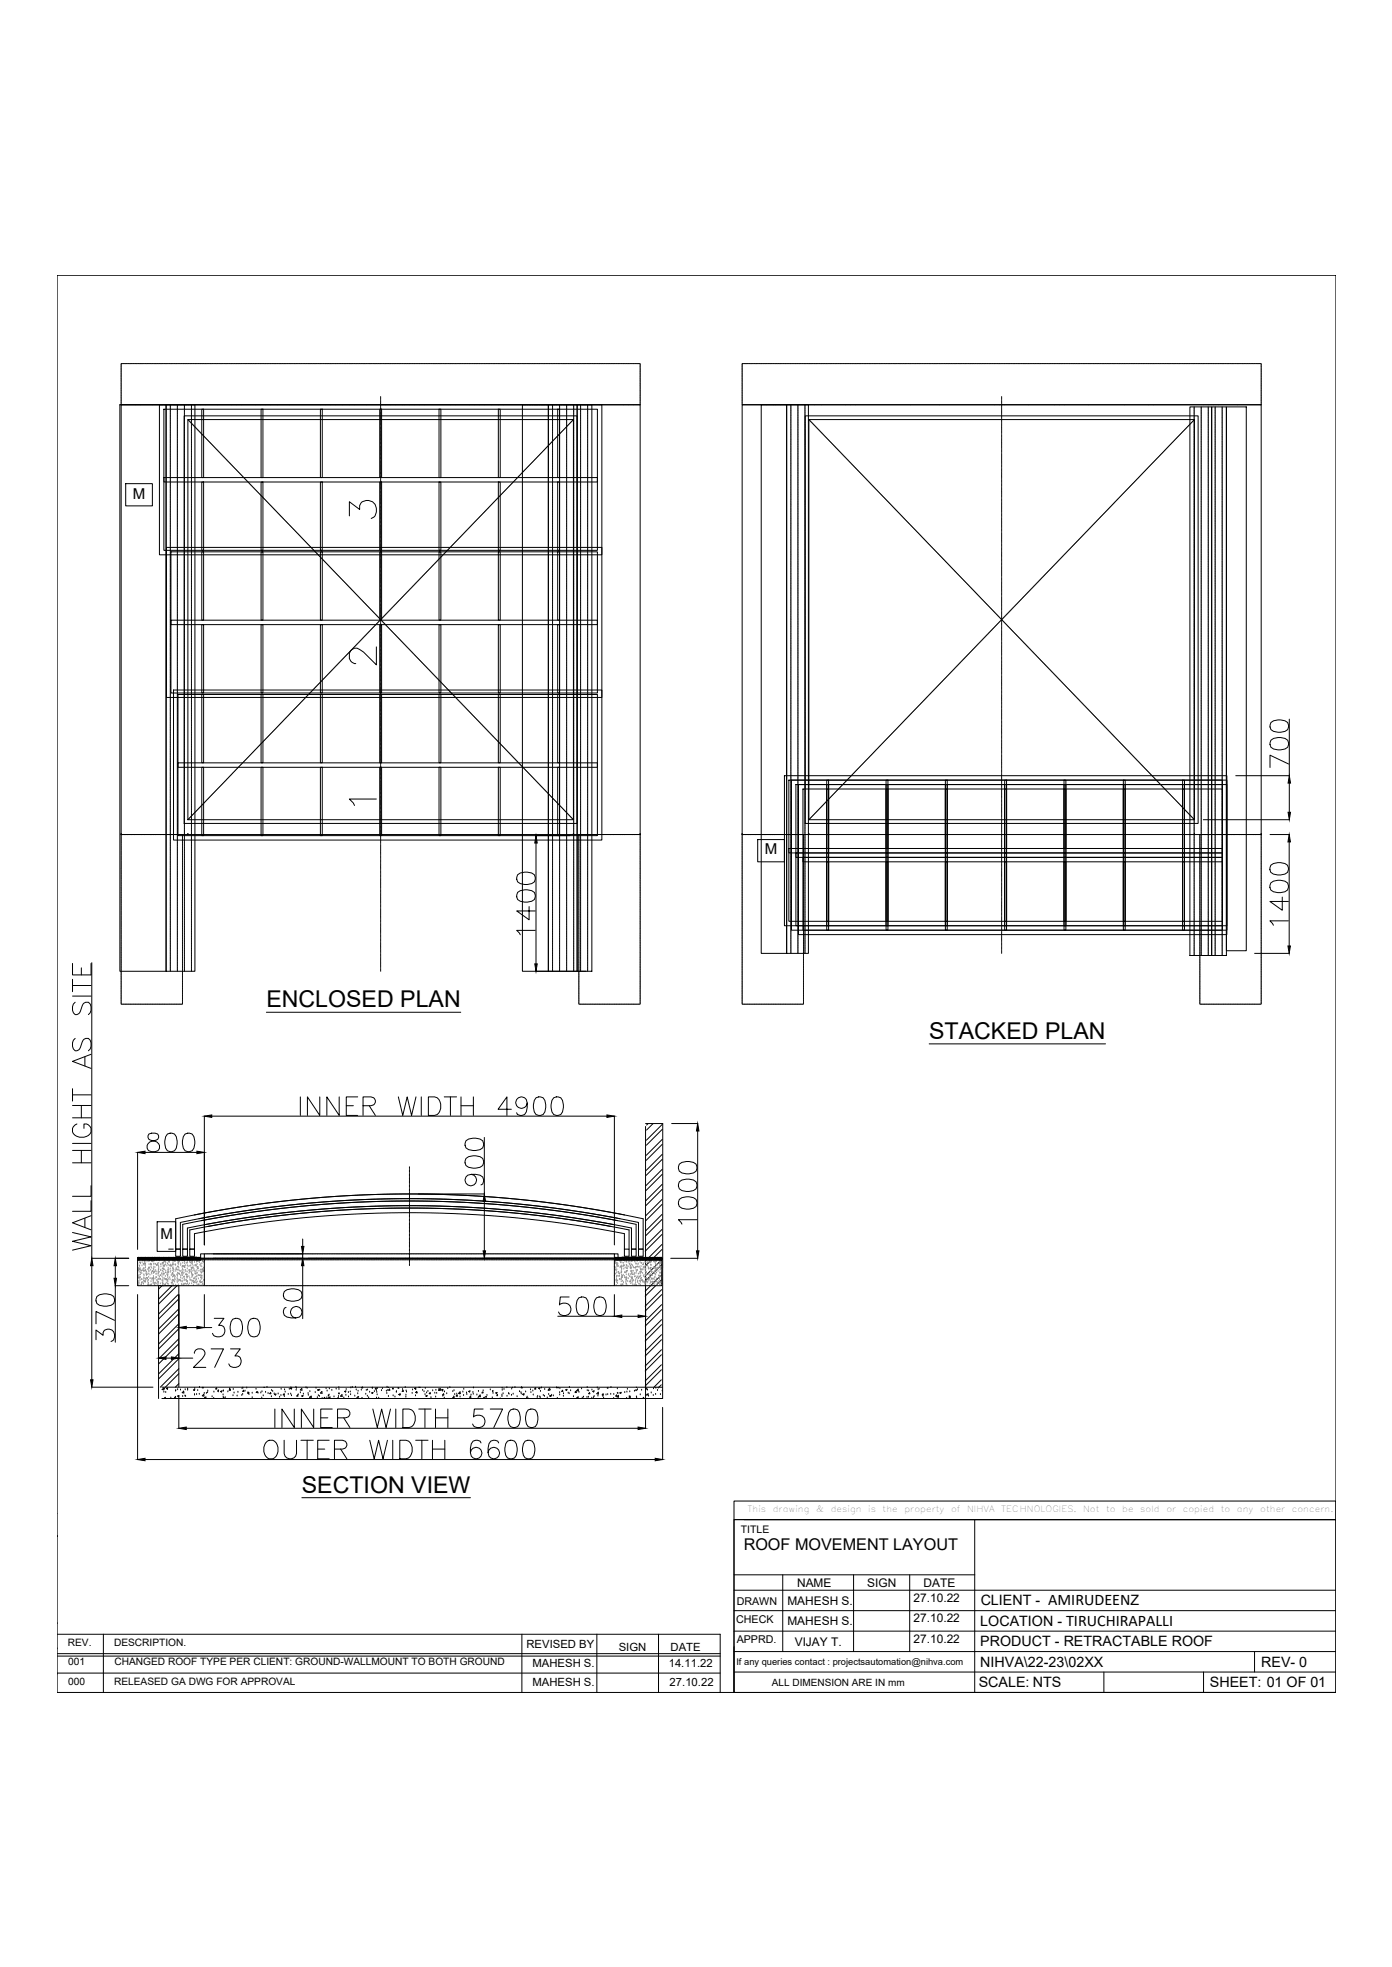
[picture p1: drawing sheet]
<svg xmlns="http://www.w3.org/2000/svg" width="420mm" height="594mm" viewBox="0 0 420 594" stroke-linecap="round" stroke-linejoin="round" font-family="sans-serif">
<defs><g id="words">
<text font-size="9.7" x="104.4" y="202.1">2</text>
<text font-size="9.3" x="104.4" y="157.7">3</text>
<g font-size="7">
<text x="80.4" y="304.2">ENCLOSED PLAN</text>
<text x="280.5" y="313.8">STACKED PLAN</text>
<text x="91.1" y="450.9">SECTION VIEW</text>
</g>
<g font-size="4.9">
<text x="104.4" y="244.5">1</text>
<text x="224.5" y="468.1">ROOF MOVEMENT LAYOUT</text>
</g>
<g font-size="4.5">
<text x="40" y="150.6">M</text>
<text x="230.8" y="258.1">M</text>
<text x="48.4" y="374.1">M</text>
</g>
<g font-size="4.3">
<text x="296" y="484.9">CLIENT - AMIRUDEENZ</text>
<text x="295.9" y="491">LOCATION - TIRUCHIRAPALLI</text>
<text x="295.9" y="497.2">PRODUCT - RETRACTABLE ROOF</text>
<text x="295.9" y="503.4">NIHVA\22-23\02XX</text>
<text x="380.7" y="503.3">REV- 0</text>
<text x="295.4" y="509.6">SCALE: NTS</text>
<text x="365.2" y="509.6">SHEET: 01 OF 01</text>
</g>
<g font-size="3.6">
<text x="240.6" y="479.4">NAME</text>
<text x="261.8" y="479.4">SIGN</text>
<text x="278.8" y="479.3">DATE</text>
<text x="237.7" y="484.7">MAHESH S.</text>
<text x="275.7" y="483.8">27.10.22</text>
<text x="237.7" y="490.9">MAHESH S.</text>
<text x="275.7" y="490">27.10.22</text>
<text x="239.9" y="497">VIJAY T.</text>
<text x="275.7" y="496.1">27.10.22</text>
</g>
<g font-size="3.4">
<text x="158.9" y="497.8">REVISED BY</text>
<text x="160.7" y="503.4">MAHESH S.</text>
<text x="186.7" y="498.6">SIGN</text>
<text x="201.9" y="503.4">14.11.22</text>
<text x="202.4" y="498.5">DATE</text>
<text x="160.7" y="509.3">MAHESH S.</text>
<text x="202.1" y="509.3">27.10.22</text>
</g>
<g font-size="3.2">
<text x="222.4" y="484.7">DRAWN</text>
<text x="222.2" y="490.2">CHECK</text>
<text x="222.4" y="496.3">APPRD.</text>
</g>
<g font-size="3.1">
<text x="223.6" y="462.9">TITLE</text>
<text x="20.5" y="497.1">REV.</text>
<text x="34.4" y="497.1">DESCRIPTION.</text>
<text x="20.6" y="502.9">001</text>
<text x="34.5" y="502.9">CHANGED ROOF TYPE PER CLIENT: GROUND-WALLMOUNT TO BOTH GROUND</text>
<text x="20.6" y="508.8">000</text>
<text x="34.4" y="508.8">RELEASED GA DWG FOR APPROVAL</text>
</g>
<text font-size="3" x="233" y="509.1">ALL DIMENSION ARE IN mm</text>
<text font-size="2.8" x="222.3" y="502.7">If any queries contact : projectsautomation@nihva.com</text>
<g font-size="2.6">
<text x="225.6" y="456.8">This</text>
<text x="233.2" y="456.8">drawing</text>
<text x="246.4" y="456.8">&amp;</text>
<text x="250.7" y="456.8">design</text>
<text x="262.1" y="456.8">is</text>
<text x="266.4" y="456.8">the</text>
<text x="273" y="456.8">property</text>
<text x="287.1" y="456.8">of</text>
<text x="291.9" y="456.8">NIHVA</text>
<text x="302.2" y="456.8">TECHNOLOGIES.</text>
<text x="326.9" y="456.8">Not</text>
<text x="333.9" y="456.8">to</text>
<text x="338.7" y="456.8">be</text>
<text x="344.2" y="456.8">sold</text>
<text x="352.1" y="456.8">or</text>
<text x="357" y="456.8">copied</text>
<text x="368.5" y="456.8">to</text>
<text x="373.3" y="456.8">any</text>
<text x="380.4" y="456.8">other</text>
<text x="389.9" y="456.8">concern.</text>
</g>
</g></defs>
<!-- layer: 0 -->
<g fill="none" stroke="#000" stroke-width=".3">
<path d="M17.2 83.1h.1M17.2 83.1h386v428.1h-386zM36.2 122.2h13.9v171.1h-13.9zM50.1 122.2h8.7v171.1h-8.7zM55.6 125.6h118.6v123.1h-118.6zM56.7 126.7h116.4v120.9h-116.4zM157.7 122.2h7.8v171.1h-7.8zM165.5 122.2h8.7v171.1h-8.7zM174.2 122.2h4.4v171.1h-4.4zM229.8 122.2h7.6v165.7h-7.6zM237.4 122.2h6.6v165.7h-6.6zM243 125.6h118.6v123.1h-118.6z"/>
<path d="M244.1 126.7h116.4v120.9h-116.4zM359.2 122.9h6.5v165.7h-6.5zM365.7 122.9h4.5v165.7h-4.5zM370.2 122.9h6v164.2h-6zM37.9 146.1h8.1v6.7h-8.1zM383.6 218.2a4.3 4.3 0 0 1 5.1 0 1.82 1.82 0 0 1-.8 2.7 4.6 4.6 0 0 1-4.3-.5l-.3-.8zM389.2 217.2v17.1M373 234.3h16.2M383.6 223.6a4.3 4.3 0 0 1 5.1 0 1.81 1.81 0 0 1-.8 2.6 4.6 4.6 0 0 1-4.3-.5l-.3-.8zM388.9 230.7l-5.6-2.6v3.7M389.2 236.5v8.8M36.6 252v-129.8h156.6v129.8"/>
<path d="M36.6 252h.1M36.6 252h156.6M56.7 252h.1M113.6 241.3h-8.1l1.1 1.2 .4 .8M161.8 252.4h10.2M161.8 254.6v36.5M173.1 252h.1M193.2 252h.1M224 252v-129.8h156.7v129.8M224 252h.1M224 252h156.7M228.7 253.6h8.1v6.7h-8.1z"/>
<path d="M244.1 252h.1M360.5 252h.1M363.2 247.6h26M380.7 252h.1M383.3 252h5.8M389.1 254.3v31.4M156.2 269.5a4.4 4.4 0 0 1 5.1 0 1.82 1.82 0 0 1-.8 2.7 4.7 4.7 0 0 1-4.3-.5l-.2-.8zM156.2 264.2a4.3 4.3 0 0 1 5.1 0 1.81 1.81 0 0 1-.8 2.7 4.6 4.6 0 0 1-4.3-.6l-.2-.8zM159.7 273.8v4l-3.7-2.7h5.6M383.6 266.7a4.3 4.3 0 0 1 5 0 1.83 1.83 0 0 1-.8 2.6 4.6 4.6 0 0 1-4.2-.5l-.3-.8zM383.6 261.3a4.3 4.3 0 0 1 5 0 1.83 1.83 0 0 1-.8 2.7 4.7 4.7 0 0 1-4.2-.5l-.3-.8zM387 270.9v4l-3.7-2.6h5.6"/>
<path d="M388.9 278.1h-5.6l1.1 1.3M21.9 291v3.4h5.6v-3.4M21.9 295.8v3.7M21.9 297.6h5.6M24.6 292.3v2.1M27.7 290.8v89.2h11.2M161.6 281h-5.6l1 1.3M161.8 293.3h15.1M378.7 287.9h10.4M21.9 300.8h5.6M22.7 313.6a2.45 2.45 0 0 0 0 3.8 1.43 1.43 0 0 0 1.6-1.1l.5-1.6a1.36 1.36 0 0 1 1.1-1 1.36 1.36 0 0 1 1.3 .5 2.57 2.57 0 0 1-.5 3.2M22.7 302.7a2.45 2.45 0 0 0 0 3.7 1.46 1.46 0 0 0 1.6-1l.5-1.6a1.36 1.36 0 0 1 1-1.1 1.36 1.36 0 0 1 1.4 .5 2.58 2.58 0 0 1-.5 3.2"/>
<path d="M25.6 319.2v2.7M27.5 318.4l-5.6 2.2 5.6 2.1M80.4 305.7h58.7M280.5 315.3h53.2M21.9 337.6h5.6M21.9 333.9h5.6M21.9 330.7h5.6M21.9 328.8v3.7M23.2 339.5a2.06 2.06 0 0 0-1.3 2.3 2.06 2.06 0 0 0 2.1 1.7 2.58 2.58 0 0 0 3.5-2.7 1.89 1.89 0 0 0-2.2-1.3v1.3M24.6 333.9v3.7M61.7 337.1v38.9M63.9 337.1h119.3"/>
<path d="M90.7 331.3v5.6M96.5 331.3v5.6l-3.7-5.6v5.6M102.4 331.3v5.6l-3.7-5.6v5.6M104.5 334h2.1M108 331.3h-3.5v5.6h3.5M109.6 334h2.4l.8-.3a1.31 1.31 0 0 0 0-2.1l-.8-.3h-2.4v5.6M111.4 334l1.9 2.9M120.2 331.3l1.4 5.6 1.3-5.6 1.3 5.6 1.4-5.6M127.2 331.3v5.6M129.3 331.3h1.9a3.1 3.1 0 0 1 1.3 4.8l-.5 .5-.8 .3h-1.9zM134.1 331.3h3.7M136 331.3v5.6"/>
<path d="M139.1 334h3.8M139.1 331.3v5.6M142.9 331.3v5.6M154.3 335h-4l2.7-3.7v5.6M159.1 333.1a1.74 1.74 0 0 1-2.4 1.5 1.74 1.74 0 0 1-.6-2.7 1.74 1.74 0 0 1 2.8 .2 5.1 5.1 0 0 1-.6 4.5 1.65 1.65 0 0 1-2.4-.5M161.8 331.6a1.82 1.82 0 0 1 2.7 .8 4.6 4.6 0 0 1-.6 4.2 1.81 1.81 0 0 1-2.6-.8 4.7 4.7 0 0 1 .5-4.2zM167.1 331.6a1.81 1.81 0 0 1 2.7 .8 4.7 4.7 0 0 1-.5 4.2 1.82 1.82 0 0 1-2.7-.8 4.6 4.6 0 0 1 .5-4.2zM185.4 337.1v38.9M202.7 339.3h7.9M21.9 351.2h5.6M21.9 347.5h5.6M21.9 345.3h5.6"/>
<path d="M24.6 347.5v3.7M27.5 358.1v3.2h-5.6M41.5 348v29.3M43.8 348.1h15.6M44.9 342.5a1.12 1.12 0 0 0 .6 1.9 2.57 2.57 0 0 1 2.6 1.6 1.44 1.44 0 0 1-1.3 1.8h-1.1a1.6 1.6 0 0 1-1.4-1.7 1.6 1.6 0 0 1 1.7-1.5l1.1-.2a1.12 1.12 0 0 0 .5-1.9l-.8-.3zM50.5 342.5a1.83 1.83 0 0 1 2.7 .8 4.7 4.7 0 0 1-.5 4.3 1.83 1.83 0 0 1-2.7-.8 4.7 4.7 0 0 1 .5-4.3zM55.9 342.5a1.81 1.81 0 0 1 2.6 .8 4.6 4.6 0 0 1-.5 4.3 1.83 1.83 0 0 1-2.7-.8 4.6 4.6 0 0 1 .6-4.3zM140.6 349.9a4.3 4.3 0 0 1 5.1 0 1.82 1.82 0 0 1-.8 2.6 4.6 4.6 0 0 1-4.3-.5l-.2-.8zM140.6 344.5a4.3 4.3 0 0 1 5.1 0 1.82 1.82 0 0 1-.8 2.7 4.6 4.6 0 0 1-4.3-.5l-.2-.8zM142.2 354.7a1.74 1.74 0 0 1 1.5 2.4 1.74 1.74 0 0 1-2.7 .6 1.74 1.74 0 0 1 .2-2.8 5 5 0 0 1 4.5 .6 1.65 1.65 0 0 1-.5 2.4M146.2 343.5v17.1M205 356.9a4.3 4.3 0 0 1 5.1 0 1.82 1.82 0 0 1-.8 2.7 4.7 4.7 0 0 1-4.3-.5l-.2-.8z"/>
<path d="M205 351.6a4.3 4.3 0 0 1 5.1 0 1.83 1.83 0 0 1-.8 2.7 4.6 4.6 0 0 1-4.3-.6l-.2-.8zM210.6 341.6v36.2M21.9 372.2l5.6 1.4-5.6 1.3 5.6 1.3-5.6 1.4M25.6 368v2.6M27.5 367.2l-5.6 2.1 5.6 2.1M27.5 362.6v3.2h-5.6M47.4 369h5.6v8.9h-5.6zM50.9 377.3h1.4M52.9 379.7h6.5v.3h-6.5zM53 368.1a335.9 335.9 0 0 1 141.1 0v9.2h-1.4v-8.1a336 336 0 0 0-138.3 0v8.1h-1.4zM53 377.3h1.5v2.1h-1.5zM55.2 369.8a335.4 335.4 0 0 1 136.8 0v7.5h-1.4v-6.4a335.7 335.7 0 0 0-134 0v6.4h-1.4z"/>
<path d="M55.2 377.3h1.4v2.1h-1.4zM57.3 377.3h1.4v2.1h-1.4zM58.6 366.9a335.6 335.6 0 0 1 129.9 0M60.8 368.7a335.9 335.9 0 0 1 125.6 0M64.4 378.7h27v1.3h-27M91.4 374.2v2.2M126.3 360.6h19.9M146.2 362.8v15M184.3 370.4a335.9 335.9 0 0 0-121.4 0M185 369.8a335.3 335.3 0 0 0-122.8 0M185.4 378.7h1.2v1.8h13.2v7.8h-14.4zM187.1 368.1a335.6 335.6 0 0 0-127.1 0"/>
<path d="M187.7 379.7h6.6v.3h-6.6zM188.5 377.3v-4.7a335.5 335.5 0 0 0-129.8 0v4.7h-1.4v-5.8a335.5 335.5 0 0 1 132.6 0v5.8M188.5 377.3h1.4v2.1h-1.4zM190.6 377.3h1.4v2.1h-1.4zM192.7 377.3h1.4v2.1h-1.4zM205 362.3a4.3 4.3 0 0 1 5.1 0 1.83 1.83 0 0 1-.8 2.6 4.6 4.6 0 0 1-4.3-.5l-.2-.8zM210.4 368.4h-5.6l1 1.3M27.7 382.3v34.4M29.3 391.6a4.3 4.3 0 0 1 5 0 1.82 1.82 0 0 1-.8 2.6 4.6 4.6 0 0 1-4.2-.5l-.3-.8zM34.6 398.8l-5.6-2.7v3.7M34.8 382.3v3.8M38.9 388.3h-4.1v17.1"/>
<path d="M41.5 380.5h19.1v-1.8h1.1v9.6h-20.2zM41.5 380.4h.1M41.5 380h19.1v.5h-19.1zM41.5 391v49.8M41.5 380l.1 .1M41.5 380.1h.1M41.6 380.3h.1M41.6 380.1h-.1M41.6 380.1h.1M41.6 380.4h.1M41.6 380.2h-.1M41.6 380.2h.1"/>
<path d="M41.6 380.4h-.1M41.6 380h.1M41.7 380.2h.1M41.7 380.4h.1M41.7 380.1l-.1 .1M41.7 380l-.2 .2M41.7 380h.1M41.7 380.5h.1M41.7 380.1h.1M41.7 380.3h.1M41.8 380.1h.1M41.8 380l-.1 .1"/>
<path d="M41.8 380.3h-.1M41.8 380.5h.1M41.8 380.2h.1M41.8 380.1l-.1 .1M41.8 380.4h.1M41.8 380l-.3 .3M41.8 380.3h.1M41.8 380l-.2 .4M41.9 380.4h.1M41.9 380.1h.1M41.9 380.1h-.1M41.9 380.3l-.1 .1"/>
<path d="M41.9 380.3h.1M41.9 380h.1M41.9 380.2h.1M41.9 380l-.3 .5M42 380.3h.1M42 380.2h.1M42 380.5h.1M42 380.4h.1M42 380v.1M42 380.1h.1M42 380.1v.1M42.1 380.1h.1"/>
<path d="M42.1 380.3h.1M42.1 380.3h-.1M42.1 380.2h.1M42.1 380.4h.1M42.1 380l-.5 .5M42.1 380h.1M42.2 380.2h.1M42.2 380.4h.1M42.2 380.3h.1M42.2 380.1h.1M42.2 380.5h.1M42.2 380.2v.1"/>
<path d="M42.2 380.3v.1M42.2 380l-.5 .5M42.3 380.1h.1M42.3 380.3h.1M42.3 380.4h.1M42.3 380v.1M42.3 380.1l-.4 .4M42.3 380.2h.1M42.3 380h.1M42.4 380.2h.1M42.4 380.1l-.1 .1M42.4 380.4h.1"/>
<path d="M42.4 380.1h.1M42.4 380h.1M42.4 380.3h.1M42.4 380.5h.1M42.5 380.1l-.5 .4M42.5 380.5h.1M42.5 380.2h.1M42.5 380.4h.1M42.5 380.1l-.1 .1M42.5 380.1h.1M42.5 380.3h.1M42.6 380.2h.1"/>
<path d="M42.6 380l-.5 .5M42.6 380.4h.1M42.6 380.3l-.1 .1M42.6 380.1l-.4 .4M42.6 380h.1M42.6 380.3h.1M42.6 380.1h.1M42.6 380v.1M42.7 380.3h.1M42.7 380.5h.1M42.7 380.4h.1M42.7 380.1h.1"/>
<path d="M42.8 380.1h.1M42.8 380.4h.1M42.8 380l-.5 .5 .5-.4M42.8 380.3h.1M42.8 380.2h.1M42.8 380.1v.1M42.8 380h.1M42.9 380.2h.1M42.9 380.4h.1M42.9 380.5h.1M42.9 380.1h.1M43 380.3h.1"/>
<path d="M43 380l-.1 .1M43 380.1h.1M43 380.2l-.1 .1M43 380.4h.1M43 380.2h.1M43 380.3v.1M43.1 380l-.6 .4M43.1 380.2h.1M43.1 380.4h.1M43.1 380.1h.1M43.1 380.3h.1M43.1 380l-.5 .5"/>
<path d="M43.1 380h.1M43.1 380.5h.1M43.2 380.1h.1M43.2 380l-.2 .2M43.2 380.3h-.1M43.2 380.2h.1M43.2 380.5h.1M43.2 380.4l-.1 .1M43.2 380.1l-.1 .1M43.2 380.4h.1M43.2 380l-.4 .5M43.2 380.3h.1"/>
<path d="M43.3 380.3l-.1 .1M43.3 380.3h.1M43.3 380h.1M43.3 380.2h.1M43.3 380.4h.1M43.3 380.1h.1M43.3 380l-.3 .5M43.4 380.3h.1M43.4 380.2h.1M43.4 380.5h.1M43.4 380.4h.1M43.4 380.1h.1"/>
<path d="M43.4 380v.1M43.5 380.4h.1M43.5 380.1h.1M43.5 380.3h.1M43.5 380.2h.1M43.5 380l-.4 .5M43.6 380h.1M43.6 380.2h.1M43.6 380.1l-.1 .1M43.6 380.3h.1M43.6 380.1h.1M43.6 380l-.4 .5"/>
<path d="M43.6 380.5h.1M43.6 380.4h.1M43.7 380.1h.1M43.7 380.3h.1M43.7 380.1l-.5 .4M43.7 380.2h.1M43.7 380.4h.1M43.8 380.2h.1M43.8 380h.1M43.8 380.2h-.1M43.8 380.1l-.1 .1M43.8 380.4h.1"/>
<path d="M43.8 380.3l-.1 .1M43.8 380l-.5 .5M43.8 380.3h.1M43.8 380.5h.1M43.8 380.1h.1M43.9 380.1h.1M43.9 380.3h-.1M43.9 380.2h.1M43.9 380.4h.1M43.9 380.1l-.1 .1M43.9 380.1l-.5 .4M43.9 380v.1"/>
<path d="M43.9 380.3h.1M44 380.4h.1M44 380.4h-.1M44 380.1h.1M44 380.3l-.1 .1M44 380.3h.1M44 380h.1M44 380.2h.1M44 380l-.4 .5M44.1 380.3h.1M44.1 380.5h.1M44.1 380.2h.1"/>
<path d="M44.1 380.4h.1M44.1 380.1h.1M44.1 380.1l-.4 .4M44.2 380.4h.1M44.2 380.1h.1M44.2 380.2h.1M44.2 380.1l-.4 .4M44.2 380h.1M44.2 380.3h.1M44.3 380.2h.1M44.3 380.4h.1M44.3 380.1h.1"/>
<path d="M44.3 380.3h.1M44.3 380.5h.1M44.3 380l-.3 .4M44.3 380.1l-.3 .4M44.4 380.1h.1M44.4 380.1h-.1M44.4 380.3h.1M44.4 380.4h.1M44.5 380.2h.1M44.5 380h.1M44.5 380.4l-.1 .1M44.5 380.1h.1"/>
<path d="M44.5 380.3h.1M44.5 380l-.4 .5M44.5 380.5h.1M44.5 380.4h.1M44.6 380l-.2 .2M44.6 380.2h.1M44.6 380.5h.1M44.6 380.1l-.1 .1M44.6 380.1h.1M44.6 380.4h.1M44.6 380.3h.1M44.7 380.4h.1"/>
<path d="M44.7 380.2h.1M44.7 380l-.5 .5M44.7 380.1h.1M44.7 380.3l-.1 .1M44.7 380h.1M44.7 380.3h.1M44.7 380.2l-.1 .1M44.8 380.3h.1M44.8 380.5h.1M44.8 380.4h.1M44.8 380.1h.1M44.8 380l-.4 .5"/>
<path d="M44.9 380.4h.1M44.9 380l-.4 .5M44.9 380.1h.1M44.9 380.3h.1M44.9 380.2h.1M44.9 380h.1M45 380h.1M45 380.2h.1M45 380.4h.1M45 380l-.5 .5M45 380.5h.1M45.1 380.1h.1"/>
<path d="M45.1 380.4h.1M45.1 380l-.5 .5M45.1 380.3h.1M45.1 380.2h.1M45.2 380.2h.1M45.2 380l-.1 .1M45.2 380.1l-.1 .1M45.2 380.1h.1M45.2 380.4h.1M45.2 380l-.5 .5M45.2 380h.1M45.2 380.3h.1"/>
<path d="M45.2 380.5h.1M45.3 380.3h.1M45.3 380.1h.1M45.3 380l-.5 .5M45.3 380.3h-.1M45.3 380.1l-.4 .4M45.3 380.5h.1M45.3 380.2h.1M45.4 380.4h.1M45.4 380.3l-.1 .1M45.4 380.3h.1M45.4 380h.1"/>
<path d="M45.4 380.2h.1M45.5 380.1h.1M45.5 380.3h.1M45.5 380.2l-.1 .1M45.5 380.5h.1M45.5 380.2h.1M45.5 380.4h.1M45.5 380.3l-.1 .1M45.5 380l-.5 .5M45.6 380.5h.1M45.6 380.4h.1M45.6 380.1h.1"/>
<path d="M45.6 380l-.1 .1M45.6 380.3h.1M45.6 380.2h.1M45.6 380.1l-.5 .4M45.7 380h.1M45.7 380.3h.1M45.7 380.2h.1M45.7 380.1h.1M45.7 380.5h.1M45.7 380l-.4 .5M45.7 380.1l-.3 .4M45.8 380.4h.1"/>
<path d="M45.8 380.1h.1M45.8 380.3h.1M45.8 380.2h.1M45.8 380.1l-.3 .4M45.9 380.2h.1M45.9 380h.1M45.9 380.4h.1M45.9 380l-.1 .1M45.9 380.5h.1M45.9 380.4l-.1 .1M46 380.1h.1M46 380.3h.1"/>
<path d="M46 380.3h-.1M46 380l-.2 .2M46 380.2l-.3 .2M46 380.2h.1M46 380.5h.1M46 380.1l-.1 .1M46 380.4h.1M46.1 380.2h.1M46.1 380l-.5 .5M46.1 380.1l-.1 .1M46.1 380.4h.1M46.1 380.1h.1"/>
<path d="M46.1 380.3l-.1 .1M46.1 380h.1M46.1 380.3h.1M46.1 380.4v.1M46.2 380.1h.1M46.2 380.3h.1M46.2 380l-.2 .1M46.2 380.2h.1M46.2 380.5h.1M46.2 380.4h.1M46.2 380.2v.1M46.3 380.1h.1"/>
<path d="M46.3 380.4h.1M46.3 380l-.5 .5M46.3 380.3l-.1 .1M46.3 380.3h.1M46.3 380.2h.1M46.4 380.3h.1M46.4 380.1l-.5 .4M46.4 380h.1M46.4 380.2h.1M46.4 380.4h.1M46.4 380.1h.1M46.4 380.5h.1"/>
<path d="M46.4 380.4v.1M46.5 380.1h.1M46.5 380.4h.1M46.5 380.3h.1M46.5 380l-.5 .5M46.5 380v.1M46.6 380.1h.1M46.6 380h.1M46.6 380.2h.1M46.6 380.4h.1M46.6 380.3h.1M46.6 380l-.5 .5"/>
<path d="M46.6 380.5h.1M46.7 380.1h.1M46.7 380.1l-.5 .4M46.7 380.3h-.1M46.7 380.1l-.2 .1M46.7 380.5h.1M46.7 380.2h.1M46.7 380.1l-.1 .1M46.7 380.4h.1M46.7 380.3h.1M46.8 380.3h.1M46.8 380.5h-.1"/>
<path d="M46.8 380.2h.1M46.8 380.4h.1M46.8 380v.1M46.8 380.1h.1M46.8 380.3l-.1 .1M46.8 380.1l-.5 .4M46.8 380h.1M46.8 380.1v.1M46.9 380.1h.1M46.9 380.3h.1M46.9 380.5h.1M46.9 380.2h.1"/>
<path d="M46.9 380.4h.1M46.9 380l-.4 .5M47 380.5h.1M47 380.1h.1M47 380.3h.1M47 380.2h.1M47 380.2v.1M47 380.4h.1M47 380l-.5 .5M47 380.3v.1M47.1 380h.1M47.1 380.3h.1"/>
<path d="M47.1 380.2h.1M47.1 380.4l-.1 .1M47.1 380.4h.1M47.1 380.1h.1M47.1 380.5h.1M47.1 380l-.5 .5M47.2 380.4h.1M47.2 380.1h.1M47.2 380.3h.1M47.2 380.3h-.1M47.2 380.2h.1M47.2 380.4v.1"/>
<path d="M47.3 380.1h.1M47.3 380l-.5 .5M47.3 380.2h.1M47.3 380.4h.1M47.3 380.1l-.1 .1M47.3 380.3h.1M47.3 380h.1M47.3 380.5h.1M47.3 380.4v.1M47.4 380.1h.1M47.4 380.3h.1M47.4 380.3h-.1"/>
<path d="M47.4 380.1l-.6 .4M47.4 380.2h.1M47.4 380.5h.1M47.4 380.4h.1M47.4 380.1l-.1 .1M47.5 380.3h.1M47.5 380.4h.1M47.5 380.2h.1M47.5 380l-.5 .5M47.5 380.3l-.1 .1M47.5 380h.1M47.6 380.1h.1"/>
<path d="M47.6 380l-.5 .5M47.6 380.5h.1M47.6 380.2h.1M47.6 380.4h.1M47.6 380.3h.1M47.7 380.5h.1M47.7 380.1h.1M47.7 380.4h.1M47.7 380.3h.1M47.7 380.2h.1M47.7 380l-.5 .5M47.8 380.1h.1"/>
<path d="M47.8 380.3h.1M47.8 380.1l-.5 .4M47.8 380h.1M47.8 380.2h.1M47.8 380.2h-.1M47.8 380.3v.1M47.8 380.5h.1M47.9 391v19.2M47.9 380.4h.1M47.9 380l-.5 .5M47.9 380.1h.1M47.9 380.3h.1"/>
<path d="M47.9 380.2h.1M47.9 380v.1M47.9 380.1l-.4 .4M48 380.3h.1M48 380.3h-.1M48 380h.1M48 380.2h.1M48 380.4h-.1M48 380.1h.1M48 380.4h.1M48 380l-.4 .5M48 380.5h.1"/>
<path d="M48.1 380.1h.1M48.1 380.3h.1M48.1 380l-.2 .2M48.1 380.3h-.1M48.1 380.2h.1M48.1 380.1l-.1 .1M48.1 380.4h.1M48.1 380v.1M48.2 380.4h.1M48.2 380.1h.1M48.2 380.3l-.1 .1M48.2 380.3h.1"/>
<path d="M48.2 380.1l-.5 .4M48.2 380h.1M48.2 380.2h.1M48.3 380.1h.1M48.3 380.3h.1M48.3 380.5h.1M48.3 380.2h.1M48.3 380.4h.1M48.3 380l-.4 .5M48.4 380.5h.1M48.4 380.4h.1M48.4 380.1h.1"/>
<path d="M48.4 380.1h-.1M48.4 380.2h.1M48.4 380l-.5 .5M48.5 380.4h.1M48.5 380.1l-.5 .4M48.5 380h.1M48.5 380.3h.1M48.5 380.4l-.1 .1M48.5 380.2h.1M48.5 380.1h.1M48.5 380v.1M48.5 380.5h.1"/>
<path d="M48.6 380.2h.1M48.6 380.1l-.1 .1M48.6 380.4h.1M48.6 380.1h.1M48.6 380.3h.1M48.6 380l-.5 .5M48.7 380.3h.1M48.7 380.1h.1M48.7 380.2h.1M48.7 380h.1M48.7 380.4l-.1 .1M48.7 380.1l-.1 .1"/>
<path d="M48.7 380l-.5 .5M48.7 380.2v.1M48.7 380.5h.1M48.7 380.4v.1M48.8 380.1h.1M48.8 380.4h.1M48.8 380.4h-.1M48.8 380l-.5 .5M48.8 380.2h.1M48.8 380.5h.1M48.8 380.1v.1M48.8 380v.1"/>
<path d="M48.8 380.3h.1M48.9 380.1h.1M48.9 380.3h.1M48.9 380.4h.1M48.9 380.2h.1M48.9 380l-.4 .5M48.9 380.3l-.1 .1M48.9 380h.1M49 380.1h.1M49 380.3h.1M49 380.5h.1M49 380.2h.1"/>
<path d="M49 380.4h.1M49 380l-.4 .5M49.1 380.3h.1M49.1 380.5h.1M49.1 380.1h.1M49.1 380.2h.1M49.1 380.4h.1M49.1 380h.1M49.2 380.1l-.5 .4M49.2 380.3h.1M49.2 380h.1M49.2 380.2h.1"/>
<path d="M49.2 380.4h.1M49.2 380.1h.1M49.2 380.5h.1M49.3 380.2h.1M49.3 380.1h.1M49.3 380.4h.1M49.3 380.3h.1M49.3 380l-.5 .5M49.3 380.2l-.3 .3M49.3 380.1v.1M49.3 380v.1M49.4 380.1l-.5 .4"/>
<path d="M49.4 380.1h.1M49.4 380.3h.1M49.4 380h.1M49.4 380.2h.1M49.4 380.4h.1M49.4 380v.1M49.4 380.2l-.2 .3M49.4 380.5h.1M49.5 380.1h.1M49.5 380.3h.1M49.5 380l-.2 .2M49.5 380.3h-.1"/>
<path d="M49.5 380.1l-.4 .4M49.5 380.2l-.1 .1M49.5 380.5h.1M49.5 380.2h.1M49.5 380.1v.1M49.5 380.4h.1M49.5 380.3v.1M49.6 380.1h.1M49.6 380.3h.1M49.6 380.2h.1M49.6 380.4h.1M49.6 380.3l-.1 .1"/>
<path d="M49.6 380h.1M49.7 380.2h.1M49.7 380.1h.1M49.7 380l-.2 .2M49.7 380.5h.1M49.7 380.4l-.1 .1M49.7 380.4h.1M49.7 380.3h.1M49.8 380.4h.1M49.8 380l-.5 .5M49.8 380.1h.1M49.8 380.3h.1"/>
<path d="M49.8 380.2h.1M49.9 380.1h.1M49.9 380.4h.1M49.9 380.3h.1M49.9 380h.1M49.9 380.2h.1M49.9 380l-.5 .5M49.9 380.5h.1M50 380.2h.1M50 380.4h.1M50 380.1h.1M50 380.3h.1"/>
<path d="M50 380l-.5 .5M50.1 380.1h.1M50.1 380.2h.1M50.1 380.4h.1M50.1 380l-.4 .5M50.1 380h.1M50.1 380.3h.1M50.1 380.5h.1M50.2 380.2h.1M50.2 380.4l-.2 .1M50.2 380.1h.1M50.2 380.4h.1"/>
<path d="M50.2 380.3h.1M50.2 380l-.5 .5M50.2 380.3h-.1M50.2 380.1l-.3 .3M50.2 380.1v.1M50.3 380.1h.1M50.3 380.3h.1M50.3 380.4h.1M50.3 380h.1M50.3 380.2h.1M50.4 380.2h.1M50.4 380.1h.1"/>
<path d="M50.4 380.3h.1M50.4 380.5h.1M50.4 380.4h.1M50.4 380l-.4 .5M50.5 380.3h.1M50.5 380.5h-.1M50.5 380.5h.1M50.5 380.4l-.1 .1M50.5 380.1h.1M50.5 380.4h.1M50.5 380l-.4 .4M50.5 380.2h.1"/>
<path d="M50.6 380.4h.1M50.6 380.1h.1M50.6 380.3h.1M50.6 380h.1M50.6 380.2h.1M50.6 380.5h.1M50.6 380l-.4 .5M50.7 380.4h.1M50.7 380.1h.1M50.7 380.3h.1M50.7 380.1l-.4 .4M50.7 380l-.1 .1"/>
<path d="M50.7 380v.1M50.8 380.1h.1M50.8 380.3h.1M50.8 380h.1M50.8 380.2h.1M50.8 380l-.5 .5M50.8 380.5h.1M50.9 380.2h.1M50.9 380.4h.1M50.9 380.1h.1M50.9 380.1l-.1 .1M50.9 380l-.2 .2"/>
<path d="M50.9 380.5h.1M50.9 380.1v.1M50.9 380v.1M51 380.1h.1M51 380.3h.1M51 380.2h.1M51 380.4h.1M51 380l-.5 .5M51 380.3l-.1 .1M51 380h.1M51.1 380.4h.1M51.1 380.2h.1"/>
<path d="M51.1 380.1h.1M51.1 380l-.5 .5M51.1 380.3h.1M51.1 380.5h.1M51.2 380.3h.1M51.2 380.5h.1M51.2 380l-.5 .5M51.2 380.1h.1M51.2 380.2h.1M51.2 380.4h.1M51.3 380.4h.1M51.3 380.3h.1"/>
<path d="M51.3 380.1l-.5 .4M51.3 380h.1M51.3 380.2h.1M51.3 380.1h.1M51.4 380.5h.1M51.4 380.2h.1M51.4 380.4h.1M51.4 380.1h.1M51.4 380l-.5 .5M51.4 380.3h.1M51.4 380v.1M51.5 380.3h.1"/>
<path d="M51.5 380.1l-.5 .4M51.5 380.1h.1M51.5 380.2h.1M51.5 380h.1M51.5 380.1l-.1 .1M51.5 380.4h.1M51.6 380.5h.1M51.6 380.2h.1M51.6 380.4l-.1 .1M51.6 380.3h.1M51.6 380.1h.1M51.6 380.3h-.1"/>
<path d="M51.6 380.1l-.5 .4M51.6 380.4h.1M51.6 380.1v.1M51.7 380.3h.1M51.7 380.1h.1M51.7 380.5h-.1M51.7 380.4h.1M51.7 380.2h.1M51.7 380l-.5 .5M51.7 380.3l-.1 .1M51.7 380h.1M51.8 380.2h.1"/>
<path d="M51.8 380.4h.1M51.8 380.1h.1M51.8 380l-.1 .1M51.8 380.5h.1M51.8 380.3h.1M51.8 380l-.4 .5M51.9 380.5h.1M51.9 380.1h.1M51.9 380.4h.1M51.9 380.3h.1M51.9 380.2h.1M51.9 380l-.5 .5"/>
<path d="M52 380.4h.1M52 380.1h.1M52 380h.1M52 380.3h.1M52 380.2l-.1 .1M52 380.2h.1M52 380.5h.1M52 380.1l-.4 .4M52.1 380.2h.1M52.1 380.4h.1M52.1 380.1h.1M52.1 380.3h.1"/>
<path d="M52.1 380l-.4 .5M52.2 380.4h.1M52.2 380.3h.1M52.2 380.2h.1M52.2 380.4v.1M52.2 380.1h.1M52.2 380l-.4 .5M52.2 380h.1M52.2 380.5h.1M52.3 380.2h.1M52.3 380.4h.1M52.3 380.1h.1"/>
<path d="M52.3 380.3h.1M52.3 380l-.1 .2M52.3 380.3h-.1M52.3 380.5h.1M52.3 380.1v.1M52.3 380l-.4 .5M52.4 380.3h.1M52.4 380.1h.1M52.4 380.4h.1M52.4 380.3v.1M52.4 380h.1M52.5 380.2h.1"/>
<path d="M52.5 380.1h.1M52.5 380.3h.1M52.5 380.1l-.5 .4M52.5 380.5h.1M52.5 380.4h.1M52.6 380.3h.1M52.6 380.5h.1M52.6 380.1l-.1 .1M52.6 380.4h.1M52.6 380l-.5 .5M52.6 380.1h.1M52.6 380.2h.1"/>
<path d="M52.7 380.2h.1M52.7 380.4h.1M52.7 380.1h.1M52.7 380.3h.1M52.7 380.1l-.5 .4M52.7 380h.1M52.8 380.5h.1M52.8 380.2l-.1 .1M52.8 380.2h.1M52.8 380.1h.1M52.8 380.4h.1M52.8 380.3l-.1 .1"/>
<path d="M52.8 380.3h.1M52.8 380.1l-.5 .4M52.9 380.3h.1M52.9 380.1l-.5 .4M52.9 380.1h.1M52.9 380.2h.1M52.9 380h.1M52.9 380.1v.1M52.9 380.4h.1M52.9 380.3v.1M53 380.2h.1M53 380.5h.1"/>
<path d="M53 380.1h.1M53 380.4h.1M53 380l-.5 .5M53 380.1v.1M53.1 380.1h.1M53.1 380l-.1 .1M53.1 380.3h.1M53.1 380.5h.1M53.1 380.4h.1M53.1 380.2h.1M53.1 380l-.5 .5M53.1 380.3v.1"/>
<path d="M53.1 380h.1M53.2 380.2h.1M53.2 380.1h.1M53.2 380l-.5 .5M53.2 380.3h.1M53.2 380.5h.1M53.2 380.4h.1M53.3 380.1h.1M53.3 380.3h.1M53.3 380.5h.1M53.3 380.4h.1M53.3 380l-.4 .5"/>
<path d="M53.3 380.2h.1M53.4 380.4h.1M53.4 380.2h.1M53.4 380.1l-.1 .1M53.4 380.1l-.5 .4M53.4 380h.1M53.4 380.3h.1M53.4 380.1h.1M53.5 380.5h.1M53.5 380.2h.1M53.5 380.4h.1M53.5 380.1h.1"/>
<path d="M53.5 380.1h-.1M53.5 380.3h.1M53.5 380v.1M53.6 380.2h.1M53.6 380l-.5 .5M53.6 380.4h.1M53.6 380.2l.2-.2-.5 .5M53.6 380.1h.1M53.6 380.3h.1M53.6 380h.1M53.6 380l-.4 .5M53.7 380h.1"/>
<path d="M53.7 380.5h.1M53.7 380.2h.1M53.7 380.1h.1M53.7 380.3h.1M53.7 380.4v.1M53.7 380.1v.1M53.8 380.1h.1M53.8 380.4h.1M53.8 380.3h.1M53.8 380.2h.1M53.8 380l-.4 .5M53.8 380.3v.1"/>
<path d="M53.8 380h.1M53.9 380.2h.1M53.9 380.4h.1M53.9 380.1h.1M53.9 380.3h.1M53.9 380.5h.1M54 380.3h.1M54 380l-.5 .5M54 380.1h.1M54 391v19.2h4.2M54 380.4h.1M54 380.2h.1"/>
<path d="M54.1 380.4h.1M54.1 380l-.5 .5M54.1 380.1h.1M54.1 380.3h.1M54.1 380h.1M54.1 380.2h.1M54.1 380.1v.1M54.2 380.1h.1M54.2 380l-.5 .5M54.2 380.5h.1M54.2 380.2h.1M54.2 380.4h.1"/>
<path d="M54.2 380.3h.1M54.3 380.2h.1M54.3 380.4h.1M54.3 380l-.1 .1M54.3 380.1h-.1M54.3 380.1v.1M54.3 380.1h.1M54.4 380h.1M54.4 380.3h.1M54.4 380.5h.1M54.4 380.1h.1M54.4 380.4h.1"/>
<path d="M54.4 380.4l-.1 .1M54.4 380l-.5 .5M54.4 380.3h-.1M54.4 380.1l-.4 .4M54.4 380.3l.2-.3-.5 .5M54.4 380.2h.1M54.5 380.4h.1M54.5 380.1l-.1 .1M54.5 380.1h.1M54.5 380.3h.1M54.5 380.3h-.1M54.5 380.3v.1"/>
<path d="M54.5 380h.1M54.6 380.2h.1M54.6 380.1h.1M54.6 380.3h.1M54.6 380.5h.1M54.6 380.4h.1M54.7 380.1h.1M54.7 380.3h.1M54.7 380.5h.1M54.7 380.4h.1M54.7 380v.1M54.7 380.2h.1"/>
<path d="M54.8 380.4h.1M54.8 380.2h.1M54.8 380.1h.1M54.8 380.1l-.5 .4M54.8 380h.1M54.8 380.3h.1M54.9 380.1h.1M54.9 380.5h.1M54.9 380l-.4 .4M54.9 380.1l-.4 .4M54.9 380.3h.1M54.9 380.4h.1"/>
<path d="M55 380.4h.1M55 380.1h.1M55 380.3h.1M55 380.2h.1M55 380h.1M55 380v.1M55.1 380.3h.1M55.1 380h.1M55.1 380.5h.1M55.1 380.2l-.3 .3M55.1 380.2h.1M55.1 380.2h-.1"/>
<path d="M55.1 380.4h.1M55.1 380.1h.1M55.1 380.3h-.1M55.1 380l-.1 .2M55.1 380.1v.1M55.2 380.1h.1M55.2 380.4h.1M55.2 380l-.5 .5M55.2 380.3h.1M55.2 380.2h.1M55.2 380l-.1 .1M55.2 380.3v.1"/>
<path d="M55.2 380h.1M55.2 380.2v.1M55.3 380.2h.1M55.3 380.4h.1M55.3 380.4h-.1M55.3 380.1h.1M55.3 380.3h.1M55.3 380.5h.1M55.4 380.1h.1M55.4 380.3h.1M55.4 380l-.4 .5zM55.4 380.5h.1"/>
<path d="M55.4 380.4h.1M55.4 380.3v.1M55.4 380.2h.1M55.5 380.2h.1M55.5 380.4h.1M55.5 380h-.1M55.5 380h.1M55.6 380.3h.1M55.6 380.1h.1M55.6 380l-.5 .5M55.6 380.5h.1M55.6 380.2h.1"/>
<path d="M55.6 380.4h.1M55.6 380l-.4 .5M55.7 380.2h.1M55.7 380.4h.1M55.7 380l-.1 .1M55.7 380.3h.1M55.7 380.1h.1M55.7 380h.1M55.7 380.1v.1M55.8 380l-.5 .5M55.8 380h.1M55.8 380.3h.1"/>
<path d="M55.8 380.2h.1M55.8 380.5h.1M55.8 380.1h.1M55.8 380.1l-.4 .4M55.9 380.4h.1M55.9 380.1h.1M55.9 380.3h.1M55.9 380.5h.1M55.9 380.2h.1M55.9 380.3v.1M56 380h.1M56 380.2h.1"/>
<path d="M56 380.4h.1M56 380.1l-.1 .1M56 380.1h.1M56 380l-.5 .5M56 380.3h.1M56 380.2v.1M56 380.5h.1M56.1 380.1h.1M56.1 380.3h.1M56.1 380l-.5 .5M56.1 380.5h.1M56.1 380.4h.1"/>
<path d="M56.1 380v.1M56.2 380.2h.1M56.2 380.4h.1M56.2 380.1h.1M56.2 380.3l-.1 .1M56.2 380.1l-.5 .4M56.2 380h.1M56.2 380.3h.1M56.2 380.4v.1M56.3 380.1h.1M56.3 380.5h.1M56.3 380.1l-.5 .4"/>
<path d="M56.3 380.2h.1M56.3 380.4h.1M56.3 380.3h.1M56.4 380.4h.1M56.4 380.2h.1M56.4 380l-.5 .5M56.4 380.3h.1M56.4 380.4v.1M56.5 380.1h.1M56.5 380l-.5 .5M56.5 380.3h.1M56.5 380h.1"/>
<path d="M56.5 380.5h.1M56.5 380.2h.1M56.5 380.4l-.1 .1M56.5 380.4h.1M56.5 380l-.1 .2M56.5 380.2l-.3 .3M56.6 380.1l-.1 .1M56.6 380.1h.1M56.6 380.4h.1M56.6 380.3h.1M56.6 380l-.5 .5M56.6 380.3v.1"/>
<path d="M56.7 380h.1M56.7 380.3h.1M56.7 380.2h.1M56.7 380.4h.1M56.7 380l-.1 .1M56.7 380.5h.1M56.8 380.1h.1M56.8 380.1h-.1M56.8 380.3h.1M56.8 380.2l-.1 .1M56.8 380.5h.1M56.8 380.4h.1"/>
<path d="M56.9 380.2h.1M56.9 380.4h.1M56.9 380l-.6 .5M56.9 380.1h.1M56.9 380.3h.1M56.9 380h.1M57 380.1h.1M57 380.3h.1M57 380.3l-.1 .1M57 380l-.5 .5M57 380.5h.1M57 380.2h.1"/>
<path d="M57 380.4l-.1 .1M57 380.4h.1M57 380.1l-.4 .4M57.1 380.4h.1M57.1 380.3h.1M57.1 380.1h.1M57.1 380h.1M57.1 380.2h.1M57.1 380.1v.1M57.2 380.4h.1M57.2 380.3h.1M57.2 380l-.6 .5"/>
<path d="M57.2 380h.1M57.2 380.2h.1M57.2 380.5h.1M57.2 380.1h.1M57.2 380.1l-.4 .4M57.2 380v.1M57.3 380.2h.1M57.3 380.1l-.1 .1M57.3 380.4h.1M57.3 380.1h.1M57.3 380l-.1 .1M57.3 380.3h.1"/>
<path d="M57.3 380v.1M57.3 380.3v.1M57.4 380.3h.1M57.4 380.1l-.5 .4M57.4 380h.1M57.4 380.2h.1M57.4 380.1h.1M57.4 380.5h.1M57.5 380.4h.1M57.5 380.1h.1M57.5 380.3h.1M57.5 380l-.5 .5"/>
<path d="M57.5 380.5h.1M57.6 380.1h.1M57.6 380.2h.1M57.6 380.2l-.1 .1M57.6 380.4h.1M57.6 380l-.5 .5M57.6 380h.1M57.6 380.3h.1M57.6 380.4v.1M57.7 380.1h.1M57.7 380.5h.1M57.7 380.2h.1"/>
<path d="M57.7 380.4h.1M57.7 380l-.5 .5M57.7 380.3h.1M57.8 380.4l-.1 .1M57.8 380l-.5 .5M57.8 380.4h.1M57.8 380.3h.1M57.8 380.1h.1M57.8 380.2h.1M57.8 380h.1M57.8 380.4v.1M57.8 380.1v.1"/>
<path d="M57.9 380.1h.1M57.9 380.3h.1M57.9 380h.1M57.9 380.5h.1M57.9 380.2h.1M57.9 380.4l-.1 .1M57.9 380.4h-.1M57.9 380.1l-.5 .4M58 380.2h.1M58 380.5h.1M58 380.4h.1M58 380.1l-.1 .1"/>
<path d="M58 380.1h.1M58 380.3h.1M58 380l-.5 .5M58 380.3v.1M58.1 380h.1M58.1 380.3h.1M58.1 380.2h.1M58.1 380.4l-.1 .1M58.1 380.4h.1M58.1 380.1h.1M58.1 380l-.5 .5M58.1 380.5h.1"/>
<path d="M58.2 380.4h.1M58.2 380.1h.1M58.2 380.3h.1M58.2 380.5h.1M58.2 380l-.3 .3M58.2 380.1l-.3 .4M58.3 380.1h.1M58.3 380.3h.1M58.3 380.2h.1M58.3 380.4h.1M58.3 380h.1M58.4 380.2h.1"/>
<path d="M58.4 380.5h.1M58.4 380.1h.1M58.4 380.4h.1M58.4 380.3h.1M58.4 380l-.4 .5M58.5 380.3h.1M58.5 380.4h.1M58.5 380.2h.1M58.5 380v.1M58.5 380.1l-.4 .4M58.5 380.1h.1M58.5 380h.1"/>
<path d="M58.5 380.1v.1M58.6 380.1h.1M58.6 380.4h.1M58.6 380.3h.1M58.6 380l-.4 .5M58.6 380.5h.1M58.6 380v.1M58.7 380.5h.1M58.7 380.2h.1M58.7 380.1l-.1 .1M58.7 380.1h.1M58.7 380.4h.1"/>
<path d="M58.7 380.3l-.1 .1M58.7 380l-.1 .1M58.7 380.3h.1M58.7 380.3v.1M58.8 380.3h.1M58.8 380.1l-.5 .4M58.8 380h.1M58.8 380.2h.1M58.8 380.4h.1M58.8 380.1h.1M58.8 380.5h.1M58.9 380.2h.1"/>
<path d="M58.9 380.1h.1M58.9 380.4h.1M58.9 380l-.5 .5M58.9 380.3h.1M58.9 380.5h.1M59 380.1h.1M59 380.4h.1M59 380l-.5 .5M59 380.2h.1M59 380.1l-.4 .4M59 380h.1M59 380.3h.1"/>
<path d="M59 380.4v.1M59.1 380.2h.1M59.1 380.4h.1M59.1 380.3h.1M59.1 380.1h.1M59.1 380l-.1 .1M59.1 380.5h.1M59.1 380.1v.1M59.2 380.3h.1M59.2 380.4h.1M59.2 380l-.5 .5M59.2 380.1h.1"/>
<path d="M59.2 380.2h.1M59.2 380h.1M59.3 380.4h.1M59.3 380l-.5 .5M59.3 380h.1M59.3 380.3h.1M59.3 380.2l-.1 .1M59.3 380.5h.1M59.3 380.2h.1M59.3 380.4l-.1 .1M59.3 380.1h.1M59.3 380l-.4 .5"/>
<path d="M59.4 380.2h.1M59.4 380.5h.1M59.4 380.4h.1M59.4 380.1l-.1 .1M59.4 380.1h.1M59.4 380l-.1 .1M59.4 380.3h.1M59.5 380h.1M59.5 380.3h.1M59.5 380.2h.1M59.5 380.1h.1M59.5 380l-.5 .5"/>
<path d="M59.5 380.5h.1M59.6 380.2h.1M59.6 380.4h.1M59.6 380.1h.1M59.6 380.3h.1M59.6 380.5h.1M59.6 380l-.5 .5M59.7 380.1h.1M59.7 380.2h.1M59.7 380.4h.1M59.7 380h.1M59.7 380.1l-.4 .4"/>
<path d="M59.7 380.3h.1M59.8 380.4h.1M59.8 380.2h.1M59.8 380.1h.1M59.8 380.3h.1M59.8 380.5h.1M59.8 380l-.4 .5M59.9 380.2h.1M59.9 380.4h.1M59.9 380v.1M59.9 380.1l-.5 .4M59.9 380.1h.1"/>
<path d="M59.9 380.3h.1M59.9 380h.1M60 380.1h.1M60 380.4h.1M60 380.3h.1M60 380l-.4 .5M60 380h.1M60 380.2h.1M60 380.5h.1M60 380.1v.1M60 380.1l-.1 .1M60 380.2v.1"/>
<path d="M60.1 380.5h.1M60.1 380.2h.1M60.1 380.1l-.1 .1M60.1 380.1h.1M60.1 380.4h.1M60.1 380.3h.1M60.1 380l-.5 .5M60.1 380.4l-.1 .1M60.2 380.1h.1M60.2 380.3l-.1 .1M60.2 380.3h.1M60.2 380h.1"/>
<path d="M60.2 380.3l.3-.3-.4 .5M60.2 380.2h.1M60.2 380.4h.1M60.2 380.3v.1M60.2 380l-.4 .5M60.3 380.5h.1M60.3 380.4l-.1 .1M60.3 380.1h.1M60.3 380.4h.1M60.3 380.3h.1M60.4 380.3h.1M60.4 380.1h.1"/>
<path d="M60.4 380.2h.1M60.4 380.4h.1M60.4 380l-.5 .5M60.4 380.4h-.1M60.4 380h.1M60.5 380.2h.1M60.5 380.1h.1M60.5 380.5h.1M60.5 380.4h.1M60.5 380.3l-.1 .2M60.5 380.3h.1M60.6 380.1l-.3 .4"/>
<path d="M60.6 380.2l-.3 .3M60.6 380.4l-.1 .1M61.7 391v10h2.2M64.7 398.2h2.9l-1.6 2.1a1.8 1.8 0 0 1 1.9 2.1 1.8 1.8 0 0 1-2.4 1.4l-.8-.3-.6-.8M70.3 398.4a1.82 1.82 0 0 1 2.6 .8 4.6 4.6 0 0 1-.5 4.3 1.83 1.83 0 0 1-2.7-.8 4.7 4.7 0 0 1 .6-4.3zM75.6 398.4a1.81 1.81 0 0 1 2.7 .8 4.6 4.6 0 0 1-.6 4.3 1.83 1.83 0 0 1-2.6-.8 4.6 4.6 0 0 1 .5-4.3zM85.8 390.1a4.3 4.3 0 0 1 5.1 0 1.82 1.82 0 0 1-.8 2.6 4.6 4.6 0 0 1-4.3-.5l-.3-.8zM86.3 394.9a1.6 1.6 0 0 0-.8 1.5 1.6 1.6 0 0 0 1.1 1.4 4 4 0 0 0 4.3-.5 1.74 1.74 0 0 0-.8-2.6 1.74 1.74 0 0 0-2.4 1.2 1.74 1.74 0 0 0 1.6 2.1M91.4 382.3v16M146.2 380h38.8M168.4 397.5h17M171.8 391.7h-2.7l-.2 2.4a1.98 1.98 0 0 1 2.9 0 1.98 1.98 0 0 1-.3 2.9 1.98 1.98 0 0 1-2.9-.8"/>
<path d="M174.7 392a1.82 1.82 0 0 1 2.7 .8 4.7 4.7 0 0 1-.6 4.3 1.82 1.82 0 0 1-2.6-.9 4.7 4.7 0 0 1 .5-4.2zM180 392a1.82 1.82 0 0 1 2.7 .8 4.6 4.6 0 0 1-.5 4.3 1.81 1.81 0 0 1-2.7-.9 4.6 4.6 0 0 1 .5-4.2zM185.4 380.2h.1M185.4 380.4h.1M185.4 391v6.6M185.5 380.1h.1M185.5 380.3h.1M185.5 380.3h-.1M185.5 380.5h.1M185.5 380v.1M185.5 380.2h.1M185.5 380.4h.1"/>
<path d="M185.5 380.2v.1M185.6 380.4h.1M185.6 380.2h.1M185.6 380.3l-.2 .2M185.6 380.1h.1M185.6 380.3h.1M185.6 380h.1M185.7 380l-.2 .1M185.7 380h.1M185.7 380.5h.1M185.7 380.2h.1M185.7 380.4h.1"/>
<path d="M185.7 380.1h.1M185.7 380.3h.1M185.7 380l-.1 .2M185.7 380.4v.1M185.8 380.1l-.1 .1M185.8 380.1h.1M185.8 380.4h.1M185.8 380.3h.1M185.8 380.2h.1M185.8 380l-.3 .4M185.8 380.3v.1M185.9 380.3h.1"/>
<path d="M185.9 380h.1M185.9 380.2h.1M185.9 380.1h.1M185.9 380l-.4 .5M185.9 380.5h.1M185.9 380.4h.1M186 380.3h.1M186 380l-.1 .1M186 380.1h.1M186 380.5h.1M186 380.4h.1M186.1 380.2h.1"/>
<path d="M186.1 380.4h.1M186.1 380l-.5 .5M186.1 380.1h.1M186.1 380.3h.1M186.1 380h.1M186.2 380.2h.1M186.2 380.1l-.1 .1M186.2 380.3h.1M186.2 380.1h.1M186.2 380l-.5 .5M186.2 380.5h.1M186.2 380.4h.1"/>
<path d="M186.2 380l-.4 .5M186.3 380.2l-.3 .3M186.3 380.4h.1M186.3 380l-.1 .1M186.3 380.3h.1M186.3 380.1h.1M186.3 380.2h.1M186.3 380h.1M186.3 380.1v.1M186.3 380.4l-.1 .1M186.4 380.1h.1M186.4 380.4h.1"/>
<path d="M186.4 380.3l-.1 .1M186.4 380l-.5 .5M186.4 380h.1M186.4 380.3h.1M186.4 380.2h.1M186.4 380.5h.1M186.4 380.1v.1M186.5 380.2h.1M186.5 380.4h.1M186.5 380.1l-.1 .1M186.5 380.1h.1M186.5 380.3h.1"/>
<path d="M186.5 380.5h.1M186.5 380l-.4 .5M186.5 380.3v.1M186.6 380.3h.1M186.6 380h13.2v.5h-13.2zM186.6 380h.1M186.6 380.2h.1M186.6 380.4h.1M186.6 380.1h.1M186.6 380.5h.1M186.7 380.4h.1M186.7 380.1h.1"/>
<path d="M186.7 380.3h.1M186.7 380l-.3 .3M186.7 380.1l-.4 .4M186.7 380.5h.1M186.8 380.1h.1M186.8 380.2h.1M186.8 380.4h.1M186.8 380h.1M186.8 380.3h.1M186.9 380.5h.1M186.9 380.1l-.5 .4M186.9 380.2h.1"/>
<path d="M186.9 380.4h.1M186.9 380.1h.1M186.9 380.3h.1M187 380.3h.1M187 380.4h.1M187 380.2h.1M187 380.1h.1M187 380l-.5 .5M187.1 380.1h.1M187.1 380.3h.1M187.1 380l-.5 .5M187.1 380h.1"/>
<path d="M187.1 380.5h.1M187.1 380.2h.1M187.1 380.2h-.1M187.1 380.4h.1M187.1 380l-.1 .2M187.2 380.2h.1M187.2 380.5h.1M187.2 380.1l-.1 .1M187.2 380.3h.1M187.2 380.1h.1M187.2 380.4h.1M187.2 380l-.5 .5"/>
<path d="M187.3 380.3l-.1 .1M187.3 380.3h.1M187.3 380h.1M187.3 380.2h.1M187.3 380.4h.1M187.3 380.4h-.1M187.3 380.1h.1M187.3 380l-.5 .5M187.3 380.5h.1M187.4 380.4h.1M187.4 380.1h.1M187.4 380.3h.1"/>
<path d="M187.4 380.5h.1M187.5 380.1h.1M187.5 380.3h.1M187.5 380.2h.1M187.5 380.4h.1M187.5 380l-.6 .5M187.5 380.1l-.5 .4M187.5 380h.1M187.6 380.2h.1M187.6 380.3h.1M187.6 380.1h.1M187.6 380.5h.1"/>
<path d="M187.6 380.4h.1M187.7 380.3h.1M187.7 380.1l-.6 .4M187.7 380.4h.1M187.7 380.2h.1M187.7 397.5h4.9M187.7 380.1h-.1M187.7 380.1h.1M187.7 380.1v.1M187.8 380.4h.1M187.8 380l-.6 .5M187.8 380h.1"/>
<path d="M187.8 380.2h.1M187.8 380.5h.1M187.8 380.1h.1M187.8 380.3h.1M187.8 380l-.4 .5M187.9 380.2h.1M187.9 380.4h.1M187.9 380.1h.1M187.9 380l-.1 .1M187.9 380.3h.1M187.9 380.3h-.1M187.9 380l-.4 .5"/>
<path d="M187.9 380.3v.1M188 380.3h.1M188 380h.1M188 380.2h.1M188 380.1h.1M188 380.2v.1M188 380.5h.1M188.1 380.2h.1M188.1 380.1h.1M188.1 380.4h.1M188.1 380.3l-.1 .1M188.1 380.3h.1"/>
<path d="M188.1 380.1l-.5 .4M188.1 380.5h.1M188.2 380.1h.1M188.2 380.2h.1M188.2 380.4h.1M188.2 380l-.5 .5M188.2 380h.1M188.2 380.3h.1M188.2 380.4v.1M188.3 380.2h.1M188.3 380.4h.1M188.3 380.3h.1"/>
<path d="M188.3 380.1h.1M188.3 380.5h.1M188.3 380l-.5 .5M188.4 380.1h.1M188.4 380.4h.1M188.4 380.1l-.5 .4 .4-.4M188.4 380.3h.1M188.4 380.2h.1M188.4 380h.1M188.4 380.4v.1M188.5 380.1h.1M188.5 380l-.1 .1"/>
<path d="M188.5 380.3h.1M188.5 380h.1M188.5 380.5h.1M188.5 380.2h.1M188.5 380.4l-.1 .1M188.5 380.4h.1M188.5 380l-.1 .2M188.6 380.2l-.4 .3M188.6 380.2h.1M188.6 380.5h.1M188.6 380.1l-.1 .1M188.6 380.1h.1"/>
<path d="M188.6 380.4h.1M188.6 380.3h.1M188.6 380l-.5 .5M188.6 380.1v.1M188.7 380.1h.1M188.7 380.3l-.1 .1M188.7 380h.1M188.7 380.3h.1M188.7 380.2h.1M188.7 380.4l-.1 .1M188.7 380.4h.1M188.7 380l-.1 .1"/>
<path d="M188.8 380.5h.1M188.8 380.4h.1M188.8 380.1h.1M188.8 380.3h.1M188.8 380.2v.1M188.8 380l-.5 .5M188.8 380.3v.1M188.9 380.1h.1M188.9 380.3h.1M188.9 380.2h.1M188.9 380.4h.1M188.9 380h.1"/>
<path d="M188.9 380.1l-.4 .4M189 380.4h.1M189 380.2h.1M189 380.1h.1M189 380.5h.1M189 380.4v.1M189 380.3h.1M189 380l-.5 .5M189.1 380.1h.1M189.1 380.4h.1M189.1 380.2h.1M189.1 380v.1"/>
<path d="M189.1 380.1l-.4 .4M189.1 380.3h.1M189.1 380h.1M189.2 380.2h.1M189.2 380.1l-.1 .1M189.2 380.1h.1M189.2 380.4h.1M189.2 380h.1M189.2 380.3h.1M189.2 380.5h.1M189.2 380l-.4 .5M189.3 380.5h.1"/>
<path d="M189.3 380.2h.1M189.3 380.1l-.1 .1M189.3 380.4h.1M189.3 380.1h.1M189.3 380.1l-.5 .4M189.3 380.3h.1M189.4 380.4h.1M189.4 380.3l-.1 .1M189.4 380.3h.1M189.4 380h.1M189.4 380.2h.1M189.4 380.1v.1"/>
<path d="M189.4 380.1h.1M189.4 380l-.4 .5M189.5 380.5h.1M189.5 380.2h.1M189.5 380.1h.1M189.5 380.4h.1M189.6 380.3h.1M189.6 380.1h.1M189.6 380.2h.1M189.6 380.2l-.1 .1M189.6 380l-.5 .5M189.6 380.4h.1"/>
<path d="M189.6 380.3v.1M189.6 380h.1M189.7 380.3h.1M189.7 380.1h.1M189.7 380.5h.1M189.7 380l-.5 .5M189.7 380.2h.1M189.7 380.4h.1M189.8 380.1h.1M189.8 380.3h.1M189.8 380.2h.1M189.8 380.4h.1"/>
<path d="M189.8 380.4l-.1 .1M189.8 380l-.5 .5M189.8 380h.1M189.9 380.2h.1M189.9 380.4h.1M189.9 380.1l-.1 .1M189.9 380l-.5 .5M189.9 380.3h.1M189.9 380h.1M189.9 380.5h.1M189.9 380.4l-.1 .1M189.9 380.1h.1"/>
<path d="M189.9 380l-.4 .5M190 380.2h.1M190 380.5h.1M190 380.4h.1M190 380.1l-.1 .1M190 380.1h.1M190 380l-.1 .1M190 380.3h.1M190 380l-.4 .4M190.1 380.4h.1M190.1 380.1h.1M190.1 380.3l-.1 .1"/>
<path d="M190.1 380h.1M190.1 380.3h.1M190.1 380.2h.1M190.1 380.4l-.1 .1M190.2 380.5h.1M190.2 380.2h.1M190.2 380.4h.1M190.2 380.1h.1M190.2 380.1h-.1M190.2 380l-.5 .5M190.2 380.3h.1M190.2 380l-.3 .5"/>
<path d="M190.3 380.3h.1M190.3 380.2h.1M190.3 380.4h.1M190.3 380.1h.1M190.3 380h.1M190.4 380.2h.1M190.4 380.2h-.1M190.4 380.4h.1M190.4 380.1h.1M190.4 380.3h.1M190.4 380.3l-.1 .1M190.4 380.5h.1"/>
<path d="M190.4 380l-.4 .5M190.5 380.1h.1M190.5 380.3h.1M190.5 380.4h.1M190.5 380v.1M190.5 380.1l-.4 .4M190.5 380h.1M190.5 380.2h.1M190.6 380.2h.1M190.6 380.1h.1M190.6 380.4h.1M190.6 380.3h.1"/>
<path d="M190.6 380l-.4 .5M190.6 380h.1M190.6 380.5h.1M190.6 380l-.1 .2M190.7 380.5h.1M190.7 380.2h.1M190.7 380.1l-.1 .1M190.7 380.4h.1M190.7 380.1h.1M190.7 380v.1M190.7 380.3h.1M190.7 380l-.5 .5"/>
<path d="M190.8 380.4h.1M190.8 380.1h.1M190.8 380.3l-.1 .1M190.8 380.3h.1M190.8 380h.1M190.8 380.2h.1M190.8 380l-.4 .5M190.9 380.5h.1M190.9 380.2h.1M190.9 380.1h.1M190.9 380.4h.1M190.9 380.3h.1"/>
<path d="M190.9 380l-.5 .5M191 380.1h.1M191 380.1h-.1M191 380.3h.1M191 380.2h.1M191 380.4h.1M191 380.1l-.4 .3M191 380h.1M191.1 380.2h.1M191.1 380.4l-.1 .1M191.1 380.4h.1M191.1 380.1h.1"/>
<path d="M191.1 380l-.1 .1M191.1 380.5h.1M191.1 380.1v.1M191.2 380.1h.1M191.2 380.3h.1M191.2 380.2h.1M191.2 380.4h.1M191.2 380l-.5 .5M191.2 380h.1M191.3 380.2h.1M191.3 380.4h.1M191.3 380.1l-.1 .1"/>
<path d="M191.3 380.1h.1M191.3 380l-.5 .5M191.3 380h.1M191.3 380.3h.1M191.3 380.2l-.1 .1M191.3 380.5h.1M191.3 380.4v.1M191.3 380.5l.5-.5-.4 .5M191.4 380.1l-.5 .4M191.4 380.2h.1M191.4 380.5h.1M191.4 380.4h.1"/>
<path d="M191.4 380.1l-.1 .1M191.4 380.1h.1M191.4 380.3h.1M191.5 380.2h.1M191.5 380l-.4 .5M191.5 380.4h.1M191.5 380.3l-.1 .1M191.5 380h.1M191.5 380.3h.1M191.5 380.1h.1M191.6 380.5h.1M191.6 380.2h.1"/>
<path d="M191.6 380.4h.1M191.6 380.1h.1M191.6 380.3h.1M191.6 380l-.5 .5M191.7 380.1h.1M191.7 380.4h.1M191.7 380.3h.1M191.7 380.2h.1M191.7 380l-.4 .4M191.7 380h.1M191.8 380.2h.1M191.8 380.1h.1"/>
<path d="M191.8 380.3h.1M191.8 380.5h.1M191.8 380.4h.1M191.9 380.1h.1M191.9 380.3h.1M191.9 380.4h.1M191.9 380.2h.1M191.9 380.1l-.1 .1M191.9 380v.1M191.9 380h.1M192 380.2h.1M192 380.1h.1"/>
<path d="M192 380.4h.1M192 380.3h.1M192 380l-.5 .5M192 380.2l-.2 .3M192 380.5h.1M192.1 380.1h.1M192.1 380l-.2 .2M192.1 380.3h-.1M192.1 380.1l-.5 .4M192.1 380.2h.1M192.1 380.1l-.1 .1M192.1 380.4l-.1 .1"/>
<path d="M192.1 380.4h.1M192.1 380.3l-.1 .1M192.1 380.3h.1M192.2 380.4h.1M192.2 380.1h.1M192.2 380.3l-.1 .1M192.2 380.3h.1M192.2 380h.1M192.2 380.2h.1M192.2 380l-.1 .2M192.3 380.3h.1M192.3 380.2h.1"/>
<path d="M192.3 380.5h.1M192.3 380.4l.3-.4-.5 .5M192.3 380.1h.1M192.3 380.4h.1M192.4 380.4h.1M192.4 380l-.5 .5M192.4 380.1h.1M192.4 380.3h.1M192.4 380.2h.1M192.4 380.1l-.3 .2M192.4 380h.1M192.5 380.4l-.1 .1"/>
<path d="M192.5 380.4h.1M192.5 380.2h.1M192.5 380.3h.1M192.5 380.1h.1M192.5 380.5h.1M192.6 380.1h.1M192.6 380.3h.1M192.6 380.4h.1M192.6 380.2h.1M192.6 380h.1M192.6 380.4v.1M192.7 380.2h.1"/>
<path d="M192.7 380.4l.3-.4-.5 .5M192.7 380.1h.1M192.7 380h.1M192.7 380.3h.1M192.7 380.5h.1M192.7 380.4v.1M192.7 380.4h.1M192.8 380l-.5 .5M192.8 380.2h.1M192.8 380.5h.1M192.8 380.4h.1M192.8 380.1l-.1 .1"/>
<path d="M192.8 380.1h.1M192.8 380v.1M192.8 380.3h.1M192.8 380.2v.1M192.9 380.2h.1M192.9 380l-.5 .5M192.9 380.1h.1M192.9 380.4h.1M192.9 380h.1M192.9 380.3h.1M193 380.3h.1M193 380.5h.1"/>
<path d="M193 380.2h.1M193 380.1h.1M193 380.4v.1M193.1 380.4h.1M193.1 380.3h.1M193.1 380.1h.1M193.1 380.2h.1M193.1 380h.1M193.2 380h.1M193.2 380.2h.1M193.2 380.4h.1M193.2 380.1h.1"/>
<path d="M193.2 380.5h.1M193.2 380l-.5 .5M193.3 380.1h.1M193.3 380.3h.1M193.3 380.1l-.5 .4M193.3 380l-.1 .1M193.3 380.4h.1M193.3 380.2h.1M193.3 380v.1M193.4 380h.1M193.4 380.2h.1M193.4 380.2l-.3 .3"/>
<path d="M193.4 380.1h.1M193.4 380.4h.1M193.4 380.3h.1M193.4 380l-.5 .5M193.4 380.5h.1M193.4 380.1v.1M193.5 380.3h.1M193.5 380.1h.1M193.5 380l-.2 .2M193.5 380.3h-.1M193.5 380.5h.1M193.5 380.2h.1"/>
<path d="M193.5 380.1l-.1 .1M193.5 380.4h.1M193.5 380v.1M193.6 380.2h.1M193.6 380.4h.1M193.6 380.3l-.1 .1M193.6 380.1l-.5 .4M193.6 380h.1M193.6 380.1h.1M193.6 380.3v.1M193.7 380.3h.1M193.7 380.2h.1"/>
<path d="M193.7 380.5h.1M193.7 380.1h.1M193.7 380.4h.1M193.8 380.4h.1M193.8 380l-.5 .5M193.8 380.1h.1M193.8 380.3h.1M193.8 380.3h-.1M193.8 380.2h.1M193.8 380.1l-.4 .4M193.9 380h.1M193.9 380.2h.1"/>
<path d="M193.9 380.3h.1M193.9 380.1h.1M193.9 380.5h.1M194 380.4h.1M194 380.1h.1M194 380l-.5 .5M194 380.3h.1M194 380.2h.1M194 380v.1M194 380.1l-.4 .4M194.1 380.2h.1M194.1 380.1l-.1 .1"/>
<path d="M194.1 380.4h.1M194.1 380h.1M194.1 380.3h.1M194.1 380.5h.1M194.1 380.4v.1M194.1 380.1h.1M194.2 380.1l-.4 .4M194.2 380.1h.1M194.2 380.3h.1M194.2 380l-.5 .5M194.2 380.3h-.1M194.2 380.4h.1"/>
<path d="M194.2 380.1l-.1 .1M194.3 380.4h.1M194.3 380.1h.1M194.3 380.3l-.1 .1M194.3 380.1l-.4 .4M194.3 380h.1M194.3 380.3h.1M194.3 380.2h.1M194.4 380.1h.1M194.4 380l-.1 .1M194.4 380.3h.1M194.4 380.5h.1"/>
<path d="M194.4 380.2h.1M194.4 380.2h-.1M194.4 380.4h.1M194.5 380.1h.1M194.5 380.4h.1M194.5 380l-.5 .5M194.5 380.3h.1M194.5 380.2h.1M194.5 380.1l-.4 .4M194.6 380h.1M194.6 380.3h.1M194.6 380.2l-.1 .1"/>
<path d="M194.6 380.2h.1M194.6 380.4h.1M194.6 380.4h-.1M194.6 380.1h.1M194.6 380.1l-.4 .3M194.6 380.5h.1M194.7 380.1h.1M194.7 380.3h.1M194.7 380.4h.1M194.8 380.2h.1M194.8 380h.1M194.8 380.4h.1"/>
<path d="M194.8 380.3h.1M194.8 380l-.5 .5M194.8 380.5h.1M194.8 380.1h.1M194.8 391v40.4M194.9 380.1h.1M194.9 380l-.2 .2M194.9 380.5h.1M194.9 380.2h.1M194.9 380.1l-.1 .1M194.9 380.4h.1M194.9 380l-.4 .5"/>
<path d="M194.9 380.3h.1M195 380.4h.1M195 380.2h.1M195 380l-.5 .5M195 380.1h.1M195 380.3l-.1 .1M195 380.3h.1M195 380h.1M195.1 380.1h.1M195.1 380l-.4 .5M195.1 380.3h.1M195.1 380.2h.1"/>
<path d="M195.1 380.5h.1M195.1 380.4h.1M195.1 380v.1M195.2 380.1l-.1 .1M195.2 380.1h.1M195.2 380.3h.1M195.2 380.2h.1M195.2 380.4h.1M195.2 380l-.5 .5M195.3 380.3h.1M195.3 380h.1M195.3 380.2h.1"/>
<path d="M195.3 380.4h.1M195.3 380.1h.1M195.3 380l-.5 .5M195.3 380.5h.1M195.3 380.2v.1M195.4 380.1h.1M195.4 380.4h.1M195.4 380.3l-.1 .1M195.4 380l-.5 .5M195.4 380.3h.1M195.4 380.2h.1M195.4 380v.1"/>
<path d="M195.5 380.1h.1M195.5 380.2h.1M195.5 380h.1M195.5 380.1l-.1 .1M195.5 380.4h.1M195.5 380.3l-.1 .1M195.5 380.3h.1M195.5 380.5h.1M195.6 380.3h.1M195.6 380.1h.1M195.6 380.3h-.1M195.6 380.1l-.5 .4"/>
<path d="M195.6 380.5h.1M195.6 380.2h.1M195.6 380.4h.1M195.6 380.1l-.1 .1M195.7 380.3h.1M195.7 380.5h-.1M195.7 380.4h.1M195.7 380.2h.1M195.7 380l-.5 .5M195.7 380.3l-.1 .1M195.7 380h.1M195.8 380.1h.1"/>
<path d="M195.8 380l-.5 .5M195.8 380.3h.1M195.8 380.5h.1M195.8 380.2h.1M195.8 380.5l.5-.5-.4 .5M195.8 380.4h.1M195.9 380.5h.1M195.9 380.1h.1M195.9 380.4h.1M195.9 380l-.5 .5M195.9 380.3h.1M195.9 380.2h.1"/>
<path d="M195.9 380.1v.1M196 380.1h.1M196 380.1l-.5 .4M196 380h.1M196 380.3h.1M196 380.2h.1M196 380.5h.1M196 380.1l-.4 .3M196.1 380.4h.1M196.1 380.1h.1M196.1 380.3h.1M196.1 380.2l-.1 .1"/>
<path d="M196.1 380.2h.1M196.1 380l-.4 .5M196.1 380.3v.1M196.2 380.3h.1M196.2 380.2h.1M196.2 380.4l-.1 .1M196.2 380.4h.1M196.2 380.1h.1M196.2 380h.1M196.2 380.5h.1M196.3 380.1h.1M196.3 380.3h.1"/>
<path d="M196.3 380l-.2 .2M196.3 380.5h.1M196.3 380.4l-.1 .1M196.3 380.1l-.1 .1M196.3 380.4h.1M196.4 380.3h.1M196.4 380.4h.1M196.4 380.1h.1M196.4 380.3l-.1 .1M196.4 380h.1M196.4 380.2h.1M196.5 380.3h.1"/>
<path d="M196.5 380.2h.1M196.5 380.5h.1M196.5 380.4h.1M196.5 380.1h.1M196.5 380l-.4 .5M196.6 380.5h.1M196.6 380.4h.1M196.6 380.1h.1M196.6 380.3h.1M196.6 380.2h.1M196.6 380l-.4 .5M196.7 380.3h.1"/>
<path d="M196.7 380h.1M196.7 380.4h.1M196.7 380.2h.1M196.7 380.1l-.1 .1M196.7 380.1h.1M196.7 380l-.4 .5M196.7 380.5h.1M196.8 380.2h.1M196.8 380.1h.1M196.8 380.4h.1M196.8 380.3h.1M196.8 380.1l-.5 .4"/>
<path d="M196.8 380.2l-.3 .3M196.9 380.3h.1M196.9 380.1h.1M196.9 380.2h.1M196.9 380h.1M196.9 380.2h-.1M196.9 380.4h.1M196.9 380l-.5 .5M196.9 380.5h.1M197 380.1h.1M197 380.4h.1M197 380l-.1 .2"/>
<path d="M197 380.5h.1M197 380.2h.1M197 380.1v.1M197 380v.1M197 380.3h.1M197.1 380.2h.1M197.1 380.4h.1M197.1 380.4h-.1M197.1 380.1h.1M197.1 380.3l-.1 .1M197.1 380.3h.1M197.1 380h.1"/>
<path d="M197.2 380.1h.1M197.2 380l-.6 .5M197.2 380.3h.1M197.2 380.5h.1M197.2 380.2h.1M197.2 380.4h.1M197.2 380.1l-.4 .4M197.3 380.5h.1M197.3 380.4h.1M197.3 380.3h.1M197.3 380.1h.1M197.3 380.2h.1"/>
<path d="M197.4 380.1l-.5 .4M197.4 380h.1M197.4 380.3h.1M197.4 380.2h.1M197.4 380.4h.1M197.4 380.1h.1M197.4 380.5h.1M197.4 380l-.3 .4M197.5 380.2h.1M197.5 380.4h.1M197.5 380.1h.1M197.5 380.3h.1"/>
<path d="M197.5 380l-.1 .1M197.5 380l-.4 .5M197.5 380.1l-.3 .4M197.6 380.1h.1M197.6 380.3h.1M197.6 380.2h.1M197.6 380h.1M197.6 380.5l.5-.5-.4 .5M197.6 380.4h.1M197.6 380.1l-.1 .1M197.6 380v.1M197.6 380.5h.1"/>
<path d="M197.7 380.1h.1M197.7 380.3h.1M197.7 380.3h-.1M197.7 380l-.1 .1M197.7 380.2h.1M197.7 380.5h.1M197.7 380.1v.1M197.7 380.4h.1M197.8 380.3h.1M197.8 380.4h.1M197.8 380.2h.1M197.8 380l-.5 .5"/>
<path d="M197.8 380.3l-.1 .1M197.8 380h.1M197.8 380.2v.1M197.9 380.1h.1M197.9 380.3h.1M197.9 380l-.5 .5M197.9 380.2h.1M197.9 380.5h.1M197.9 380.4h.1M198 380.4h.1M198 380l-.5 .5M198 380.1h.1"/>
<path d="M198 380.3h.1M198 380.2h.1M198 380h.1M198.1 380.1h.1M198.1 380.3h.1M198.1 380h.1M198.1 380.2h.1M198.1 380.5h.1M198.2 380.2h.1M198.2 380.1h.1M198.2 380.4h.1M198.2 380.3h.1"/>
<path d="M198.2 380v.1M198.3 380.3h.1M198.3 380.1h.1M198.3 380.2h.1M198.3 380.1l-.1 .1M198.3 380.4h.1M198.3 380l-.5 .5M198.3 380h.1M198.3 380.5h.1M198.4 380.1h.1M198.4 380.4h.1M198.4 380.3h.1"/>
<path d="M198.4 380l-.5 .5M198.4 380.3h-.1M198.4 380.1l-.4 .4M198.4 380.5h.1M198.4 380.2h.1M198.5 380.3h.1M198.5 380.4h.1M198.5 380.1h.1M198.5 380.3l-.1 .1M198.5 380h.1M198.5 380.2h.1M198.6 380.2h.1"/>
<path d="M198.6 380.1h.1M198.6 380.3h.1M198.6 380.2l-.1 .1M198.6 380.5h.1M198.6 380.4h.1M198.6 380.3v.1M198.6 380l-.4 .5M198.7 380.5h.1M198.7 380.4h.1M198.7 380.1h.1M198.7 380l-.1 .1M198.7 380.3h.1"/>
<path d="M198.7 380.2h.1M198.7 380l-.5 .5M198.8 380.1h.1M198.8 380.4h.1M198.8 380.3l-.1 .1M198.8 380h.1M198.8 380.3h.1M198.8 380.4l-.1 .1M198.8 380.2h.1M198.8 380.5h.1M198.8 380l-.4 .5M198.8 380.1l-.3 .4"/>
<path d="M198.9 380.2h.1M198.9 380.1h.1M198.9 380.3h.1M198.9 380.4h.1M199 380.3h.1M199 380.1h.1M199 380.2h.1M199 380h.1M199 380.4h.1M199 380.1l-.1 .1M199 380l-.4 .5M199 380.5h.1"/>
<path d="M199.1 380.2h.1M199.1 380.4l-.2 .1M199.1 380.4h.1M199.1 380.1h.1M199.1 380.3h-.1M199.1 380l-.1 .1M199.1 380.2l-.3 .3M199.1 380.5h.1M199.1 380.1v.1M199.1 380.3h.1M199.2 380.1h.1M199.2 380.4h.1"/>
<path d="M199.2 380.2h.1M199.2 380l-.5 .5M199.2 380.1l-.1 .1M199.2 380.3l-.1 .1M199.2 380h.1M199.2 380.3h.1M199.3 380.2h.1M199.3 380.4h.1M199.3 380.1h.1M199.3 380.3h.1M199.3 380l-.2 .1M199.3 380.5h.1"/>
<path d="M199.4 380.3h.1M199.4 380.2l-.1 .1M199.4 380.5h.1M199.4 380.4h.1M199.4 380l-.5 .5M199.4 380.1h.1M199.4 380.2h.1M199.4 380h.1M199.5 380.4h.1M199.5 380.1l-.4 .4M199.5 380h.1M199.5 380.2h.1"/>
<path d="M199.5 380.1h.1M199.5 380.3h.1M199.5 380.3v.1M199.5 380.5h.1M199.6 380.2h.1M199.6 380.5h.1M199.6 380.4l-.1 .1M199.6 380.1h.1M199.6 380.4h.1M199.6 380.3h.1M199.6 380l-.5 .5M199.6 380v.1"/>
<path d="M199.7 380.1l-.5 .4M199.7 380.3h.1M199.7 380.1h.1M199.7 380h.1M199.7 380.2h.1M199.7 380.1l-.1 .1M199.7 380.4h.1M199.7 380l-.4 .5M199.7 380.5h.1M199.8 380.1l-.4 .4M199.8 380.3l-.2 .2M199.8 380.4l-.2 .1"/>
<path d="M202.4 380h8.2M27.7 419h18.5M29 404.6v-2.9l2.1 1.6a1.79 1.79 0 0 1 2.1-1.9 1.79 1.79 0 0 1 1.4 2.4l-.3 .8-.8 .6M50.1 410.2h1.6M56.2 401h3.2M58.7 408.7a1.37 1.37 0 0 1 1-1.3h1.1a1.36 1.36 0 0 1 .8 2.1l-.5 .8-2.7 2.7h3.7M63.7 407.4h3.8l-2.7 5.6M69.6 407.4h2.9l-1.6 2.1a1.79 1.79 0 0 1 1.9 2.1 1.79 1.79 0 0 1-2.4 1.4l-.8-.3-.5-.8M54 421.6v9.8M56.2 431.4h136.4M80.7 435.3a2.13 2.13 0 0 1 3.2 1.8 2.57 2.57 0 0 1-2.7 3.5 3.3 3.3 0 0 1-.5-5.3zM83 425.6v5.6"/>
<path d="M85.8 435v4a1.89 1.89 0 0 0 1.8 1.6 1.89 1.89 0 0 0 1.9-1.6v-4M88.8 425.6v5.6l-3.7-5.6v5.6M90.8 435h3.8M92.7 435v5.6M94.7 425.6v5.6l-3.7-5.6v5.6M95.9 437.7h2.1M96.8 428.2h2.2M99.4 435h-3.5v5.6h3.5M100.3 425.6h-3.5v5.6h3.5M101 437.7h2.4l.8-.3a1.29 1.29 0 0 0 0-2.1l-.8-.3h-2.4v5.6M101.9 428.2h2.4l.8-.2a1.29 1.29 0 0 0 0-2.2l-.8-.2h-2.4v5.6M102.8 437.7l1.9 2.9"/>
<path d="M103.7 428.2l1.9 3M111.6 435l1.3 5.6 1.4-5.6 1.3 5.6 1.3-5.6M112.5 425.6l1.4 5.6 1.3-5.6 1.3 5.6 1.4-5.6M118.5 435v5.6M119.5 425.6v5.6M120.7 435h1.8a3.1 3.1 0 0 1 1.4 4.8l-.6 .5-.8 .3h-1.8zM121.6 425.6h1.9a3.1 3.1 0 0 1 1.3 4.8l-.5 .5-.8 .3h-1.9zM125.5 435h3.7M126.4 425.6h3.7M127.3 435v5.6M128.3 425.6v5.6M130.5 437.7h3.8"/>
<path d="M130.5 435v5.6M131.5 428.2h3.7M131.5 425.6v5.6M134.3 435v5.6M135.2 425.6v5.6M145.2 435.8a1.64 1.64 0 0 0-2.4-.5 5 5 0 0 0-.5 4.5 1.74 1.74 0 0 0 2.7 .2 1.74 1.74 0 0 0-.6-2.7 1.74 1.74 0 0 0-2.4 1.4M145.8 425.6h-2.6l-.3 2.4a1.98 1.98 0 0 1 3-.1 1.98 1.98 0 0 1-.4 3 1.98 1.98 0 0 1-2.9-.8M148 425.6h3.7l-2.7 5.6M150.5 435.8a1.65 1.65 0 0 0-2.4-.5 5.1 5.1 0 0 0-.5 4.5 1.74 1.74 0 0 0 2.8 .2 1.74 1.74 0 0 0-.7-2.7 1.74 1.74 0 0 0-2.4 1.4M153.2 435.3a1.82 1.82 0 0 1 2.6 .8 4.7 4.7 0 0 1-.5 4.2 1.82 1.82 0 0 1-2.7-.8 4.7 4.7 0 0 1 .6-4.2zM154.1 425.8a1.83 1.83 0 0 1 2.7 .8 4.6 4.6 0 0 1-.6 4.3 1.83 1.83 0 0 1-2.6-.8 4.6 4.6 0 0 1 .5-4.3zM158.5 435.3a1.82 1.82 0 0 1 2.7 .8 4.6 4.6 0 0 1-.6 4.2 1.81 1.81 0 0 1-2.6-.8 4.6 4.6 0 0 1 .5-4.2z"/>
<path d="M159.4 425.8a1.83 1.83 0 0 1 2.7 .8 4.7 4.7 0 0 1-.5 4.3 1.83 1.83 0 0 1-2.7-.8 4.7 4.7 0 0 1 .5-4.3zM200 425.1v15.7M43.8 440.8h154M91.1 452.3h50.9M221.6 453.3h181.6v5.7h-181.6zM221.6 459h181.6v52.2h-181.6zM221.6 459v52.2M224.6 459h178.6M294.2 459v52.2M17.2 464.1h.1M221.6 475.6h72.6M236.3 475.6v23.2"/>
<path d="M257.6 475.6v23.2M274.6 475.6v23.2M17.2 498h.1M17.2 490.4h.1M17.2 499.4h200.2M17.2 493.6h200.2v17.6M31.2 493.6v17.6M157.5 493.6v17.6M180.1 493.6v17.6M198.8 493.6v17.6M221.6 498.8h181.6M221.6 492.6h181.6"/>
<path d="M221.6 486.5h181.6M221.6 480.3h181.6M378.7 498.8v6.2M17.2 505.6h.1M17.2 505.3h200.2M17.2 500.2h200.2M221.6 505h181.6M235.3 511.2h167.9M333.2 505v6.2M363.3 505v6.2"/>
</g>
<!-- layer: HIDDEN -->
<g fill="none" stroke="#000" stroke-width=".3">
<path d="M36.6 110v12.1M36.7 109.8l-.1 .1M36.8 109.8h156.2M193.1 109.8l.1 .1M193.2 110v12.2h-156.4M224 110v12.1M224.2 109.8l-.2 .1M224.3 109.8h156.1M380.5 109.8l.2 .1M380.7 110v12.2h-156.4M36.6 122.1l.1 .1M56.7 126.7l.1 .1"/>
<path d="M56.8 126.8l1.1 1.2M58 128.1l.1 .1M58.1 128.2l1.5 1.5M59.6 129.7l.1 .1M59.8 129.9l.1 .1M59.9 130.1l.1 .1M60.1 130.2l.1 .1M60.2 130.4l.1 .1M60.4 130.5l.1 .1M60.5 130.7l.1 .1M60.7 130.8v.1M60.8 131l.1 .1"/>
<path d="M60.9 131.1l.1 .1M61.1 131.3l.1 .1M61.2 131.4l.1 .1M61.4 131.6l.1 .1M61.5 131.7l.1 .1M61.7 131.9l.1 .1M61.8 132l.1 .2M62 132.2l.1 .1M62.1 132.4l.1 .1M62.3 132.5l.1 .1M62.4 132.7l.1 .1M62.6 132.8l.1 .1"/>
<path d="M62.7 133l.1 .1M62.9 133.1l.1 .1M63 133.3l.1 .1M63.2 133.4l.2 .3M63.5 133.7l.1 .1M63.6 133.9l.1 .1M63.8 134l.1 .1M63.9 134.2l.1 .1M64.1 134.4h.1M64.2 134.5l.1 .1M64.3 134.7l.2 .1M64.5 134.8l.1 .1"/>
<path d="M64.6 135l.1 .1M64.8 135.1l.1 .1M64.9 135.3l1.3 1.3M66.3 136.6l1.4 1.5M67.8 138.2v.1M67.9 138.3l.1 .1M68.1 138.5v.1M68.2 138.6l.1 .2M68.3 138.8l.3 .3M68.6 139.1l.1 .1M68.8 139.3l.1 .1M68.9 139.4l.1 .1"/>
<path d="M69.1 139.6l.1 .1M69.2 139.7l.1 .1M69.4 139.9l.1 .1M160.4 139.9l-.1 .1M160.6 139.7l-.1 .1M160.7 139.6l-.1 .1M160.9 139.4l-.1 .1M161 139.3l-.1 .1M161.7 138.5l-.6 .7M161.9 138.3l-.1 .1M162 138.2l-.1 .1M162.8 137.4l-.7 .7"/>
<path d="M164.1 136l-1.3 1.4M165 135.1l-.8 .9M165.1 135l-.1 .1M165.3 134.8l-.1 .1M165.4 134.7l-.1 .1M165.6 134.5l-.1 .1M165.7 134.4h-.1M165.9 134.2l-.1 .1M166 134l-.1 .1M166.2 133.9l-.1 .1M166.5 133.6l-.3 .2M166.6 133.4l-.1 .1"/>
<path d="M166.8 133.3l-.1 .1M166.9 133.1l-.1 .1M167.1 133l-.1 .1M167.2 132.8l-.1 .1M167.4 132.7l-.1 .1M167.5 132.5l-.1 .1M167.7 132.4l-.1 .1M167.8 132.2l-.1 .1M168.1 131.9l-.2 .3M168.2 131.7l-.1 .1M168.4 131.6l-.1 .1M168.5 131.4l-.1 .1"/>
<path d="M168.7 131.3l-.1 .1M168.8 131.1l-.1 .1M169 131l-.1 .1M169.1 130.8l-.1 .1M169.3 130.7l-.1 .1M169.4 130.5l-.1 .1M169.6 130.4l-.1 .1M169.7 130.2l-.1 .1M169.9 130.1l-.1 .1M170 129.9l-.1 .1M170.2 129.7l-.1 .1M170.3 129.6l-.1 .1"/>
<path d="M170.5 129.4l-.1 .1M170.6 129.3l-.1 .1M170.8 129.1l-.1 .1M171.5 128.4l-.7 .7M173 126.8l-1.5 1.5M173.1 126.7l-.1 .1M224 122.1l.2 .1M244.1 126.7l.1 .1M244.3 126.8l.9 1.1M245.3 127.9l1.7 1.8M247.1 129.7l.1 .1M247.2 129.9l.1 .1"/>
<path d="M247.4 130.1l.1 .1M247.5 130.2l.1 .1M247.7 130.4l.1 .1M247.8 130.5l.1 .1M247.9 130.7l.2 .1M248.1 130.8l.1 .1M248.2 131l.1 .1M248.4 131.1l.2 .3M248.7 131.4l.1 .1M248.8 131.6l.1 .1M249 131.7l.1 .1M249.1 131.9l.1 .1"/>
<path d="M249.3 132l.1 .2M249.4 132.2l.1 .1M249.6 132.4l.1 .1M249.7 132.5l.1 .1M249.9 132.7l.1 .1M250 132.8l.1 .1M250.2 133l.1 .1M250.3 133.1l.1 .1M250.5 133.3l.1 .1M250.6 133.4l.1 .1M250.8 133.6l.1 .1M250.9 133.7l.1 .1"/>
<path d="M251.1 133.9l.1 .1M251.2 134l.1 .1M251.4 134.2v.1M251.5 134.4h.1M251.7 134.5v.1M251.8 134.7l.1 .1M251.9 134.8l.1 .1M252.1 135l.1 .1M252.2 135.1l1.5 1.5M253.7 136.6l1.4 1.5M255.2 138.2l.1 .1M255.3 138.3l.1 .1"/>
<path d="M255.5 138.5l.1 .1M255.6 138.6l.1 .2M255.8 138.8l.1 .1M255.9 139l.1 .1M256.1 139.1l.1 .1M256.2 139.3l.1 .1M256.4 139.4l.1 .1M256.5 139.6l.1 .1M256.7 139.7l.1 .1M256.8 139.9l.1 .1M347.9 139.9l-.1 .1M348 139.7l-.1 .1"/>
<path d="M348.1 139.6v.1M348.3 139.4l-.1 .1M348.4 139.3v.1M348.6 139.1l-.1 .1M349.2 138.5l-.6 .6M349.3 138.3l-.1 .1M349.5 138.2l-.1 .1M349.9 137.7l-.4 .4M351.4 136.2l-1.4 1.5M351.6 136l-.1 .1M352.1 135.4l-.5 .6M352.4 135.1l-.2 .3"/>
<path d="M352.6 135l-.1 .1M352.7 134.8l-.1 .1M352.9 134.7l-.1 .1M353 134.5l-.1 .1M353.2 134.4h-.1M353.3 134.2l-.1 .1M353.5 134l-.1 .1M353.6 133.9l-.1 .1M353.8 133.7l-.1 .1M353.9 133.6l-.1 .1M354.1 133.4l-.1 .1M354.2 133.3l-.1 .1"/>
<path d="M354.4 133.1l-.1 .1M354.5 133l-.1 .1M354.7 132.8l-.1 .1M354.8 132.7l-.1 .1M355 132.5l-.1 .1M355.1 132.4l-.1 .1M355.3 132.2l-.2 .1M355.4 132l-.1 .2M355.5 131.9l-.1 .1M355.7 131.7l-.1 .1M355.8 131.6l-.1 .1M356 131.4l-.1 .1"/>
<path d="M356.1 131.3l-.1 .1M356.3 131.1l-.1 .1M356.4 131l-.1 .1M356.6 130.8l-.1 .1M356.7 130.7l-.1 .1M356.9 130.5l-.1 .1M357 130.4l-.1 .1M357.2 130.2l-.1 .1M357.3 130.1l-.1 .1M357.5 129.9l-.1 .1M357.6 129.7l-.1 .1M357.8 129.6l-.1 .1"/>
<path d="M357.9 129.4l-.1 .1M358.1 129.3l-.1 .1M358.2 129.1l-.1 .1M359.8 127.4l-1.5 1.7M360.3 127l-.4 .4M360.5 126.7l-.2 .2M69.5 140l.1 .1M69.7 140.2l.1 .1M69.8 140.3l.1 .1M70 140.5l.2 .2M70.3 140.8l.1 .1M70.4 141l.1 .1"/>
<path d="M70.6 141.1l.1 .1M70.7 141.3l.1 .1M70.9 141.4l.1 .1M71 141.6l.1 .1M71.2 141.7v.1M71.3 141.9l.1 .1M71.4 142l.1 .1M71.6 142.2l.1 .1M71.7 142.3l.1 .1M71.9 142.5l.1 .1M72 142.6l.1 .1M72.2 142.8l.1 .1"/>
<path d="M72.3 142.9l.1 .2M72.5 143.1l.1 .1M72.6 143.3l.1 .1M72.8 143.4l.2 .3M73.1 143.7l.1 .1M73.2 143.9l.4 .4M73.7 144.3l1.1 1.2M74.8 145.6l.4 .4M75.3 146l.8 .9M76.2 146.9l.8 .9M77.1 147.9l.1 .1M77.2 148l.1 .1"/>
<path d="M77.4 148.2l.1 .1M77.5 148.3l.1 .1M77.7 148.5l.1 .1M77.8 148.6l.1 .1M78 148.8l.1 .1M78.1 148.9l.1 .1M78.3 149.1v.1M78.4 149.2l.1 .1M78.5 149.4l.3 .3M78.8 149.7l.1 .1M79 149.9l.1 .1M79.1 150l.1 .1"/>
<path d="M79.3 150.2l.1 .1M79.4 150.3l.1 .1M79.6 150.5l.1 .1M79.7 150.6l.1 .1M79.9 150.8l.2 .2M80.2 151.1l.8 .9M81.1 152l.1 .1M81.2 152.2l.1 .1M81.4 152.3v.1M81.5 152.5l.1 .1M81.7 152.6v.1M81.8 152.8l.1 .1"/>
<path d="M81.9 152.9l.9 .9M82.8 153.8l1 1.1M83.9 154.9l1.3 1.4M85.2 156.3l.1 .1M85.3 156.5l.3 .2M85.6 156.8l.1 .1M85.8 156.9l.1 .1M85.9 157.1l.1 .1M86.1 157.2l.1 .1M86.2 157.4l.1 .1M86.4 157.5l.1 .1M86.5 157.7l.1 .1"/>
<path d="M86.7 157.8l.1 .1M86.8 158l.1 .1M87 158.2h.1M87.1 158.3l.1 .1M87.3 158.5l.1 .1M87.4 158.6l.1 .1M87.6 158.8l.1 .1M87.7 158.9l.1 .1M87.9 159.1l.1 .1M88 159.2l.1 .1M88.2 159.4l.1 .1M88.3 159.5l.3 .3"/>
<path d="M88.6 159.8l.1 .1M88.8 160v.1M141 160l-.1 .1M141.2 159.8l-.1 .1M141.3 159.7l-.1 .1M141.5 159.5l-.1 .1M141.6 159.4l-.1 .1M141.8 159.2l-.1 .1M141.9 159.1l-.1 .1M142.1 158.9l-.1 .1M142.2 158.8l-.1 .1M142.4 158.6l-.1 .1"/>
<path d="M142.5 158.5l-.1 .1M142.7 158.3l-.1 .1M142.8 158.2h-.1M143 158l-.1 .1M143.1 157.8l-.1 .1M143.3 157.7l-.1 .1M143.4 157.5l-.1 .1M143.6 157.4l-.1 .1M143.7 157.2l-.1 .1M143.8 157.1v.1M144 156.9l-.1 .1M144.1 156.8l-.1 .1"/>
<path d="M144.3 156.6l-.1 .1M144.4 156.5l-.1 .1M144.6 156.3l-.1 .1M145.2 155.7l-.6 .6M145.6 155.2l-.4 .4M147.3 153.5l-1.6 1.7M147.8 152.9l-.5 .6M148 152.8l-.1 .1M148.1 152.6l-.1 .1M148.3 152.5l-.1 .1M148.4 152.3l-.1 .1M148.6 152.2l-.1 .1"/>
<path d="M148.7 152l-.1 .1M148.9 151.9l-.1 .1M149 151.7l-.1 .1M149.2 151.5l-.1 .1M149.3 151.4l-.1 .1M149.6 151.1l-.2 .2M149.9 150.8l-.2 .2M150.1 150.6l-.1 .1M150.2 150.5l-.1 .1M150.4 150.3l-.1 .1M150.5 150.2l-.1 .1M150.7 150l-.1 .1"/>
<path d="M150.8 149.9l-.1 .1M151 149.7l-.2 .1M151.1 149.5l-.1 .2M151.2 149.4l-.1 .1M151.4 149.2l-.1 .1M151.5 149.1l-.1 .1M151.7 148.9l-.1 .1M151.8 148.8l-.1 .1M152 148.6l-.1 .1M152.1 148.5l-.1 .1M152.3 148.3l-.1 .1M152.4 148.2l-.1 .1"/>
<path d="M152.6 148l-.1 .1M152.7 147.9l-.1 .1M154.8 145.7l-2 2.1M156 144.5l-1.2 1.2M156.1 144.3l-.1 .1M156.6 143.9l-.4 .4M156.7 143.7l-.1 .1M157 143.4l-.2 .3M157.7 142.6l-.6 .8M157.9 142.5l-.1 .1M158 142.3l-.1 .1M158.2 142.2l-.1 .1"/>
<path d="M158.3 142l-.1 .1M158.5 141.9l-.1 .1M158.6 141.7l-.1 .1M158.8 141.6l-.1 .1M158.9 141.4l-.1 .1M159.1 141.3l-.1 .1M159.2 141.1l-.1 .1M159.4 141l-.1 .1M159.5 140.8l-.1 .1M159.7 140.6l-.1 .1M159.8 140.5l-.1 .1M160 140.3l-.1 .1"/>
<path d="M160.1 140.2l-.1 .1M160.3 140l-.1 .1M257 140l.1 .1M257.1 140.2l.1 .1M257.3 140.3l.1 .1M257.4 140.5l.1 .1M257.6 140.6l.1 .1M257.7 140.8l.1 .1M257.9 141l.1 .1M258 141.1l.1 .1M258.1 141.3l.2 .1M258.3 141.4l.1 .1"/>
<path d="M258.4 141.6l.2 .1M258.6 141.7l.1 .1M258.7 141.9l.1 .1M258.9 142l.1 .1M259 142.2l.1 .1M259.2 142.3l.1 .1M259.3 142.5l.1 .1M259.5 142.6l.1 .1M259.6 142.8l.1 .1M259.8 142.9l.1 .2M259.9 143.1l.1 .1M260.1 143.3l.1 .1"/>
<path d="M260.2 143.4l.3 .3M260.5 143.7l.1 .1M260.7 143.9l1.1 1.2M261.9 145.1l.5 .6M262.4 145.7l2.1 2.1M264.5 147.9l.1 .1M264.7 148l.1 .1M264.8 148.2l.1 .1M265 148.3v.1M265.1 148.5l.1 .1M265.3 148.6v.1M265.4 148.8l.1 .1"/>
<path d="M265.5 148.9l.1 .1M265.7 149.1l.1 .1M265.8 149.2l.1 .1M266 149.4l.1 .1M266.1 149.5l.1 .2M266.3 149.7l.1 .1M266.4 149.9l.1 .1M266.6 150l.1 .1M266.7 150.2l.1 .1M266.9 150.3l.1 .1M267 150.5l.1 .1M267.2 150.6l.1 .1"/>
<path d="M267.3 150.8l.1 .1M267.5 150.9l.1 .1M267.6 151.1l1.3 1.3M268.9 152.5l.1 .1M269.1 152.6l.2 .3M269.4 152.9l.7 .7M270.1 153.7l2.5 2.6M272.6 156.3l.1 .1M272.8 156.5l.1 .1M272.9 156.6l.1 .1M273.1 156.8l.1 .1M273.2 156.9l.1 .1"/>
<path d="M273.4 157.1l.1 .1M273.5 157.2l.1 .1M273.7 157.4l.1 .1M273.8 157.5l.1 .1M274 157.7l.1 .1M274.1 157.8l.1 .1M274.3 158l.2 .2M274.6 158.3l.1 .1M274.7 158.5l.1 .1M274.9 158.6l.1 .1M275 158.8l.1 .1M275.2 158.9l.1 .1"/>
<path d="M275.3 159.1l.1 .1M275.5 159.2v.1M275.6 159.4l.1 .1M275.7 159.5l.3 .3M276 159.8l.1 .1M276.2 160l.1 .1M328.5 160l-.1 .1M328.6 159.8l-.1 .1M328.8 159.7l-.1 .1M328.9 159.5l-.1 .1M329.1 159.4l-.1 .1M329.2 159.2l-.1 .1"/>
<path d="M329.5 158.9l-.2 .3M329.7 158.8l-.1 .1M329.8 158.6l-.1 .1M330 158.5l-.1 .1M330.1 158.3l-.1 .1M330.3 158.2h-.1M330.4 158l-.1 .1M330.6 157.8l-.1 .1M330.7 157.7l-.1 .1M330.9 157.5l-.1 .1M331.1 157.2l-.2 .3M331.3 157.1l-.1 .1"/>
<path d="M331.4 156.9l-.1 .1M331.6 156.8l-.1 .1M331.7 156.6l-.1 .1M331.9 156.5l-.1 .1M332 156.3l-.1 .1M333.2 155.1l-1.1 1.2M334.5 153.7l-1.2 1.3M335.3 152.9l-.7 .7M335.4 152.8l-.1 .1M335.6 152.6l-.1 .1M335.7 152.5l-.1 .1M335.9 152.3l-.1 .1"/>
<path d="M336 152.2l-.1 .1M336.3 151.9l-.2 .2M336.5 151.7l-.1 .1M336.6 151.5l-.1 .1M336.8 151.4l-.1 .1M337.1 151.1l-.3 .2M337.4 150.8l-.3 .2M337.5 150.6l-.1 .1M337.7 150.5l-.1 .1M337.8 150.3l-.1 .1M337.9 150.2v.1M338.1 150l-.1 .1"/>
<path d="M338.2 149.9l-.1 .1M338.4 149.7l-.1 .1M338.5 149.5l-.1 .2M338.7 149.4l-.1 .1M338.8 149.2l-.1 .1M339 149.1l-.1 .1M339.1 148.9l-.1 .1M339.3 148.8l-.1 .1M339.4 148.6l-.1 .1M339.6 148.5l-.1 .1M339.7 148.3l-.1 .1M339.9 148.2l-.1 .1"/>
<path d="M340 148l-.1 .1M340.2 147.9l-.1 .1M340.3 147.7l-.1 .1M342.5 145.4l-2.1 2.3M344 143.9l-1.4 1.5M344.2 143.7l-.1 .1M344.3 143.6l-.1 .1M344.5 143.4l-.1 .1M345.5 142.3l-1 1.1M345.6 142.2l-.1 .1M345.8 142l-.1 .1M345.9 141.9l-.1 .1"/>
<path d="M346.1 141.7l-.1 .1M346.2 141.6l-.1 .1M346.5 141.3l-.2 .2M346.7 141.1l-.1 .1M346.8 141l-.1 .1M347 140.8l-.1 .1M347.1 140.6l-.1 .1M347.3 140.5l-.1 .1M347.4 140.3l-.1 .1M347.6 140.2l-.1 .1M347.7 140l-.1 .1M88.9 160.1l.1 .1"/>
<path d="M89 160.3l.1 .1M89.2 160.5l.1 .1M89.3 160.6l.1 .1M89.5 160.8l.1 .1M89.6 160.9l.1 .1M89.8 161.1l.1 .1M89.9 161.2l.1 .1M90.1 161.4l.1 .1M90.2 161.5l.1 .1M90.4 161.7l.1 .1M90.5 161.8l.1 .1M90.7 162l.4 .4"/>
<path d="M91.1 162.5l1.6 1.6M92.7 164.1l.9 .9M93.6 165.1l.1 .1M93.8 165.2l.1 .1M93.9 165.4l.1 .1M94.1 165.5l.1 .1M94.2 165.7l.1 .1M94.4 165.8l.1 .1M94.5 166l.1 .1M94.7 166.1l.1 .1M94.8 166.3l.1 .1M95 166.4l.1 .1"/>
<path d="M95.1 166.6l.1 .1M95.3 166.7l.1 .2M95.4 166.9l.1 .1M95.5 167.1l.2 .1M95.7 167.2l.1 .1M95.8 167.4l.1 .1M96 167.5l.1 .1M96.1 167.7l.1 .1M96.3 167.8l.1 .1M96.4 168l.1 .1M96.6 168.1l.1 .1M96.7 168.3l.1 .1"/>
<path d="M96.9 168.4l.1 .1M97 168.6l.1 .1M97.2 168.7l.1 .1M97.3 168.9l.1 .1M97.5 169.1h.1M97.6 169.2l.1 .1M97.8 169.4l.1 .1M97.9 169.5l.1 .1M98.1 169.7l.1 .1M98.2 169.8l.1 .1M98.4 170l.1 .1M98.5 170.1l.1 .1"/>
<path d="M98.7 170.3l.1 .1M98.8 170.4l.1 .1M99 170.6v.1M99.1 170.7l.1 .1M99.3 170.9l1.4 1.5M100.7 172.4l.3 .3M101 172.7l1.3 1.4M102.4 174.1l.2 .3M102.6 174.4l.1 .1M102.8 174.6l.1 .1M102.9 174.7l.1 .1M103.1 174.9l.1 .1"/>
<path d="M103.2 175l.1 .1M103.4 175.2l.1 .1M103.5 175.4h.1M103.7 175.5l.1 .1M103.8 175.7l.1 .1M104 175.8l.1 .1M104.1 176l.1 .1M104.3 176.1l.1 .1M104.4 176.3l.3 .2M104.7 176.6l.1 .1M104.9 176.7l.1 .1M105 176.9l.1 .1"/>
<path d="M105.2 177l.1 .1M105.3 177.2l.1 .1M105.5 177.3l1.1 1.2M106.6 178.6l.1 .1M106.8 178.7l.1 .1M106.9 178.9l.1 .1M107.1 179l.1 .1M107.2 179.2l.1 .1M107.4 179.3l.1 .1M107.5 179.5l.1 .1M107.7 179.6l.1 .1M107.8 179.8l1.3 1.3"/>
<path d="M122 179.8l-.3 .3M122.1 179.6l-.1 .1M122.3 179.5l-.1 .1M122.4 179.3l-.1 .1M122.6 179.2l-.1 .1M122.7 179l-.1 .1M122.9 178.9l-.1 .1M123 178.7l-.1 .1M123.1 178.6v.1M123.3 178.4l-.1 .1M123.4 178.3l-.1 .1M123.6 178.1l-.1 .1"/>
<path d="M123.7 178l-.1 .1M124.3 177.3l-.5 .6M124.5 177.2l-.1 .1M124.6 177l-.1 .1M124.8 176.9l-.1 .1M124.9 176.7l-.1 .1M125.2 176.4l-.2 .3M125.4 176.3l-.1 .1M125.5 176.1l-.1 .1M125.7 176l-.1 .1M125.8 175.8l-.1 .1M126 175.7l-.1 .1"/>
<path d="M126.1 175.5l-.1 .1M126.3 175.4h-.1M126.4 175.2l-.1 .1M126.6 175l-.2 .1M126.8 174.7l-.2 .3M127 174.6l-.1 .1M127.1 174.4l-.1 .1M127.3 174.3l-.1 .1M127.4 174.1l-.1 .1M129.5 172l-2 2.1M130.2 171.2l-.6 .7M130.4 171l-.1 .2"/>
<path d="M130.5 170.9l-.1 .1M130.7 170.7l-.1 .1M130.8 170.6l-.1 .1M131 170.4l-.1 .1M131.1 170.3l-.1 .1M131.3 170.1l-.1 .1M131.4 170l-.1 .1M132.2 169.2l-.7 .7M132.3 169.1h-.1M132.5 168.9l-.1 .1M132.6 168.7l-.1 .1M132.8 168.6l-.1 .1"/>
<path d="M132.9 168.4l-.1 .1M133.1 168.3l-.1 .1M133.2 168.1l-.1 .1M133.4 168l-.1 .1M133.5 167.8l-.1 .1M133.6 167.7v.1M133.8 167.5l-.1 .1M133.9 167.4l-.1 .1M134.1 167.2l-.1 .1M134.2 167.1l-.1 .1M134.4 166.9l-.1 .1M134.5 166.7l-.1 .2"/>
<path d="M134.7 166.6l-.1 .1M134.8 166.4l-.1 .1M135 166.3l-.1 .1M135.1 166.1l-.1 .1M135.3 166l-.1 .1M135.4 165.8l-.1 .1M135.6 165.7l-.1 .1M135.9 165.4l-.3 .2M136.2 165.1l-.3 .2M136.3 164.9l-.1 .1M137.1 164.1l-.7 .8M137.5 163.7l-.4 .4"/>
<path d="M139 162.1l-1.5 1.5M139.1 162l-.1 .1M139.3 161.8l-.1 .1M139.4 161.7l-.1 .1M139.6 161.5l-.1 .1M139.7 161.4l-.1 .1M139.9 161.2l-.1 .1M140 161.1l-.1 .1M140.2 160.9l-.1 .1M140.3 160.8l-.1 .1M140.5 160.6l-.1 .1M140.6 160.5l-.1 .1"/>
<path d="M140.7 160.3l-.1 .1M140.9 160.1l-.1 .1M276.3 160.1l.1 .1M276.5 160.3l.1 .1M276.6 160.5l.1 .1M276.8 160.6l.1 .1M276.9 160.8l.1 .1M277.1 160.9l.1 .1M277.2 161.1l.1 .1M277.4 161.2l.1 .1M277.5 161.4l.1 .1M277.7 161.5l.1 .1"/>
<path d="M277.8 161.7l.1 .1M278 161.8l.1 .1M278.1 162l1.3 1.3M279.4 163.4l.6 .5M280 164l1 1M281.1 165.1l.1 .1M281.2 165.2l.1 .1M281.4 165.4l.1 .1M281.5 165.5l.1 .1M281.7 165.7l.1 .1M281.8 165.8l.1 .1M282 166l.1 .1"/>
<path d="M282.1 166.1l.1 .1M282.3 166.3l.1 .1M282.4 166.4l.1 .1M282.6 166.6v.1M282.7 166.7l.1 .2M282.9 166.9v.1M283 167.1l.1 .1M283.1 167.2l.1 .1M283.3 167.4l.1 .1M283.4 167.5l.1 .1M283.6 167.7l.1 .1M283.7 167.8l.1 .1"/>
<path d="M283.9 168l.1 .1M284 168.1l.1 .1M284.2 168.3l.1 .1M284.3 168.4l.1 .1M284.5 168.6l.2 .2M284.8 168.9l.1 .1M284.9 169.1h.1M285.1 169.2l.1 .1M285.2 169.4l.1 .1M285.4 169.5l.1 .1M285.5 169.7l.1 .1M285.7 169.8l.1 .1"/>
<path d="M285.8 170l.1 .1M286 170.1v.1M286.1 170.3l.1 .1M286.2 170.4l.1 .1M286.4 170.6l.1 .1M286.5 170.7l.1 .1M286.7 170.9l.1 .1M286.8 171l1.3 1.4M288.2 172.4l1.8 2M290.1 174.4l.1 .1M290.2 174.6l.1 .1M290.4 174.7l.1 .1"/>
<path d="M290.5 174.9l.1 .1M290.7 175l.1 .1M290.8 175.2l.1 .1M291 175.4h.1M291.1 175.5l.1 .1M291.3 175.7l.1 .1M291.4 175.8l.1 .1M291.6 176l.1 .1M291.7 176.1l.1 .1M291.9 176.3l.1 .1M292 176.4l.1 .1M292.2 176.6l.1 .1"/>
<path d="M292.3 176.7l.1 .1M292.5 176.9l.1 .1M292.6 177l.1 .1M292.8 177.2l.1 .1M292.9 177.3l.1 .1M293.1 177.5v.1M293.2 177.6l1 1.1M294.2 178.7l.3 .3M294.5 179l.1 .1M294.7 179.2l.1 .1M294.8 179.3l.1 .1M295 179.5l.1 .1"/>
<path d="M295.1 179.6l.1 .1M295.3 179.8l1.1 1.2M309.3 180l-.6 .5M309.4 179.8l-.1 .1M309.6 179.6l-.1 .1M309.7 179.5l-.1 .1M309.9 179.3l-.1 .1M310 179.2l-.1 .1M310.2 179l-.2 .1M310.4 178.7l-.2 .3M310.6 178.6l-.1 .1M310.7 178.4l-.1 .1"/>
<path d="M310.9 178.3l-.1 .1M311 178.1l-.1 .1M311.2 178l-.1 .1M311.8 177.3l-.6 .6M311.9 177.2l-.1 .1M312.1 177l-.1 .1M312.2 176.9l-.1 .1M312.4 176.7l-.1 .1M312.5 176.6l-.1 .1M312.7 176.4l-.1 .1M312.8 176.3l-.1 .1M313 176.1l-.1 .1"/>
<path d="M313.1 176l-.1 .1M313.3 175.8l-.1 .1M313.4 175.7l-.1 .1M313.6 175.5l-.1 .1M313.7 175.4h-.1M313.8 175.2v.1M314 175l-.1 .1M314.1 174.9l-.1 .1M314.3 174.7l-.1 .1M314.4 174.6l-.1 .1M314.6 174.4l-.1 .1M314.7 174.3l-.1 .1"/>
<path d="M314.9 174.1l-.1 .1M317.5 171.4l-2.6 2.7M317.8 171l-.2 .3M318 170.9l-.1 .1M318.1 170.7l-.1 .1M318.3 170.6l-.1 .1M318.4 170.4l-.1 .1M318.6 170.3l-.1 .1M318.7 170.1l-.1 .1M318.9 170l-.1 .1M320.1 168.7l-1.2 1.2M320.2 168.6l-.1 .1"/>
<path d="M320.4 168.4l-.1 .1M320.5 168.3l-.1 .1M320.7 168.1l-.2 .1M320.8 168l-.1 .1M320.9 167.8l-.1 .1M321.1 167.7l-.1 .1M321.2 167.5l-.1 .1M321.4 167.4l-.1 .1M321.5 167.2l-.1 .1M321.7 167.1l-.1 .1M321.8 166.9l-.1 .1M322 166.7l-.1 .2"/>
<path d="M322.1 166.6l-.1 .1M322.3 166.4l-.1 .1M322.4 166.3l-.1 .1M322.6 166.1l-.1 .1M322.7 166l-.1 .1M322.9 165.8l-.1 .1M323 165.7l-.1 .1M323.3 165.4l-.2 .2M323.6 165.1l-.2 .2M324.2 164.4l-.5 .6M325.8 162.8l-1.6 1.6M326.6 162l-.7 .7"/>
<path d="M326.7 161.8l-.1 .1M326.9 161.7l-.1 .1M327 161.5l-.1 .1M327.2 161.4l-.1 .1M327.3 161.2l-.1 .1M327.4 161.1v.1M327.6 160.9l-.1 .1M327.7 160.8l-.1 .1M327.9 160.6l-.1 .1M328 160.5l-.1 .1M328.2 160.3l-.1 .1M328.3 160.1l-.1 .1"/>
<path d="M109.2 181.2l1.8 1.9M111.1 183.2l.1 .1M111.2 183.3l.1 .1M111.4 183.5l.1 .1M111.5 183.6l.1 .1M111.7 183.8l.1 .1M111.8 183.9l.1 .2M112 184.1l.1 .1M112.1 184.3l.1 .1M112.3 184.4l.1 .1M112.4 189.8l-1.2 1.2M112.4 184.6l.1 .1"/>
<path d="M112.6 184.7v.1M112.7 184.9l.1 .1M112.9 185v.1M113 185.2l.1 .1M113.1 185.3l.1 .1M113.2 188.9l-.8 .8M113.3 185.5l.1 .1M113.4 188.7l-.1 .1M113.4 185.6l.1 .1M113.5 188.5l-.1 .2M113.6 185.8l.1 .1M113.7 188.4l-.1 .1"/>
<path d="M113.7 185.9l.1 .1M113.8 188.2l-.1 .1M113.9 186.1l.2 .2M114 188.1l-.1 .1M114.1 187.9l-.1 .1M114.2 186.4l.1 .1M114.3 187.8l-.1 .1M114.3 186.6l.1 .1M114.4 187.6l-.1 .1M114.5 186.7l.1 .1M114.6 187.5l-.1 .1M114.6 186.9l.2 .4"/>
<path d="M114.7 187.3l-.1 .1M115 187v.3M115.1 187.3l.1 .1M115.2 186.9l-.1 .1M115.2 187.5l.1 .1M115.3 186.7l-.1 .1M115.4 187.6l.1 .1M115.5 186.6l-.1 .1M115.5 187.8l.1 .1M115.6 186.4l-.1 .1M115.7 187.9l.1 .1M115.8 186.3h-.1"/>
<path d="M115.8 188.1l.1 .1M115.9 186.1l-.1 .1M116 188.2l.1 .1M116.1 185.9l-.1 .1M116.1 188.4l.1 .1M116.2 185.8l-.1 .1M116.2 188.5l.3 .3M116.4 185.6l-.2 .1M116.5 185.5l-.1 .1M116.5 188.9l.9 .8M116.6 185.3l-.1 .1M116.8 185.2l-.1 .1"/>
<path d="M116.9 185l-.1 .1M117.1 184.9l-.1 .1M117.2 184.7l-.1 .1M117.4 184.6l-.1 .1M117.4 189.8l1.6 1.6M117.5 184.4l-.1 .1M117.7 184.3l-.1 .1M117.8 184.1l-.1 .1M118 183.9l-.1 .2M118.1 183.8l-.1 .1M118.3 183.6l-.1 .1M118.4 183.5l-.1 .1"/>
<path d="M118.6 183.3l-.1 .1M118.7 183.2l-.1 .1M119.1 191.5l.7 .7M119.8 192.2l.2 .3M120.1 192.5l.1 .1M120.2 192.7l.1 .1M120.4 192.9l.1 .1M120.5 193l.1 .1M120.7 193.2l.1 .1M120.8 193.3l.1 .1M121 193.5l.1 .1M121.1 193.6l.1 .1"/>
<path d="M121.3 193.8l.1 .1M121.4 193.9l.3 .3M121.5 180.3l-2.7 2.8M121.7 180.1l-.1 .1M121.7 194.2l.1 .1M121.9 194.4l.1 .1M122 194.5l.1 .1M122.2 194.7l.1 .1M122.3 194.8l.1 .2M122.5 195l.1 .1M122.6 195.2l.1 .1M122.8 195.3l.1 .1"/>
<path d="M122.9 195.5l.1 .1M123.1 195.6v.1M123.2 195.8l.1 .1M123.3 195.9l.1 .1M123.5 196.1l.1 .1M123.6 196.2l.1 .1M123.8 196.4l.1 .1M123.9 196.5l.1 .1M124.1 196.7l.1 .1M124.2 196.8l.1 .1M124.4 197l.1 .1M124.5 197.2h.1"/>
<path d="M124.7 197.3l.1 .1M124.8 197.5l.1 .1M125 197.6l.1 .1M125.1 197.8l.1 .1M125.3 197.9l1.3 1.3M126.6 199.3l.1 .1M126.7 199.4l.6 .6M290.8 199.1l-1.7 1.8M292 197.9l-1.2 1.2M292.1 197.8l-.1 .1M292.3 197.6l-.1 .1M292.4 197.5l-.1 .1"/>
<path d="M292.6 197.3l-.1 .1M292.7 197.2h-.1M292.9 197l-.1 .1M293 196.8l-.1 .1M293.1 196.7v.1M293.6 196.2l-.4 .4M294.6 195.2l-1 1M294.8 195l-.1 .1M295.1 194.7l-.3 .3M295.2 194.5l-.1 .1M295.4 194.4l-.1 .1M295.5 194.2l-.1 .1"/>
<path d="M295.7 194.1l-.1 .1M295.8 193.9l-.1 .1M296 193.8l-.1 .1M296.1 193.6l-.1 .1M296.2 193.5v.1M296.4 193.3l-.1 .1M296.4 181l1.6 1.7M296.5 193.2l-.1 .1M296.7 193l-.1 .1M296.8 192.9l-.1 .1M297 192.7l-.1 .1M297.1 192.5l-.1 .1"/>
<path d="M297.3 192.4l-.1 .1M297.4 192.2l-.1 .1M298.1 182.7l.4 .4M298.5 191.2l-1 1M298.5 183.2l.1 .1M298.7 183.3l.1 .1M298.8 183.5l.1 .1M299 183.6l.1 .1M299.1 183.8l.1 .1M299.3 183.9l.1 .2M299.4 184.1l.1 .1M299.6 184.3l.1 .1"/>
<path d="M299.7 184.4l.1 .1M299.8 184.6l.2 .1M300 184.7l.1 .1M300.1 189.5l-1.6 1.6M300.1 184.9l.1 .1M300.2 189.3l-.1 .1M300.3 185l.1 .1M300.4 185.2l.1 .1M300.6 185.3l.1 .1M300.7 188.9l-.4 .4M300.7 185.5l.1 .1M300.8 188.7l-.1 .1"/>
<path d="M300.9 185.6l.1 .1M301 188.5l-.1 .2M301 185.8l.1 .1M301.1 188.4l-.1 .1M301.2 185.9l.1 .1M301.3 188.2l-.1 .1M301.3 186.1l.3 .2M301.4 188.1l-.1 .1M301.6 187.9l-.1 .1M301.6 186.4l.1 .1M301.7 187.8l-.1 .1M301.8 186.6l.1 .1"/>
<path d="M301.9 187.6l-.1 .1M301.9 186.7l.1 .1M302 187.5l-.1 .1M302.1 186.9l.1 .1M302.2 187.3l-.1 .1M302.2 187v.3M302.5 187v.3M302.5 187.3l.1 .1M302.6 186.9l-.1 .1M302.7 187.5l.1 .1M302.8 186.7l-.1 .1M302.8 187.6l.1 .1"/>
<path d="M302.9 186.6l-.1 .1M303 187.8l.1 .1M303.1 186.4l-.1 .1M303.1 187.9l.1 .1M303.2 186.3h-.1M303.3 188.1l.1 .1M303.4 186.1l-.1 .1M303.4 188.2l.1 .1M303.5 185.9l-.1 .1M303.6 188.4v.1M303.6 185.8v.1M303.7 188.5l.1 .2"/>
<path d="M303.8 185.6l-.1 .1M303.8 188.7l.1 .1M303.9 185.5l-.1 .1M304 188.9l1.3 1.3M304.1 185.3l-.1 .1M304.2 185.2l-.1 .1M304.4 185l-.1 .1M304.5 184.9l-.1 .1M304.7 184.7l-.1 .1M304.8 184.6l-.1 .1M305 184.4l-.1 .1M305.1 184.3l-.1 .1"/>
<path d="M305.3 184.1l-.1 .1M305.3 190.2l1 1.1M305.4 183.9l-.1 .2M305.6 183.8l-.1 .1M305.7 183.6l-.1 .1M305.9 183.5l-.1 .1M306 183.3l-.1 .1M306.2 183.2l-.1 .1M306.4 191.3l.8 .9M306.5 182.9l-.3 .2M307.2 192.2l.1 .1M307.4 192.4l.1 .1"/>
<path d="M307.5 192.5l.1 .1M307.7 192.7l.1 .1M307.8 192.9l.1 .1M307.9 181.3l-1.4 1.5M308 193l.1 .1M308.1 193.2l.1 .1M308.3 193.3l.1 .1M308.4 193.5l.1 .1M308.6 193.6l.1 .1M308.7 180.6l-.7 .7M308.7 193.8l.1 .1M308.9 193.9l.1 .1"/>
<path d="M309 194.1l.1 .1M309.2 194.2l.1 .1M309.3 194.4l.1 .1M309.5 194.5l.1 .1M309.6 194.7l.1 .1M309.8 194.8l.1 .2M309.9 195l.1 .1M310 195.2l.2 .1M310.2 195.3l.1 .1M310.3 195.5l.1 .1M310.5 195.6l.1 .1M310.6 195.8l.1 .1"/>
<path d="M310.8 195.9l.1 .1M310.9 196.1l.1 .1M311.1 196.2l.1 .1M311.2 196.4l.1 .1M311.4 196.5l.1 .1M311.5 196.7l.1 .1M311.7 196.8l.1 .1M311.8 197l.1 .1M312 197.2h.1M312.1 197.3l.1 .1M312.3 197.5l.1 .1M312.4 197.6l.1 .1"/>
<path d="M312.6 197.8l.1 .1M312.7 197.9l.3 .3M313 198.2l.8 .9M313.9 199.1l.1 .1M314 199.3l1.5 1.5M83.4 219.9l-.1 .1M83.5 219.7l-.1 .1M83.7 219.6l-.1 .1M84 219.3l-.3 .2M84.1 219.1l-.1 .1M85.4 217.7l-1.2 1.4M85.6 217.6l-.1 .1"/>
<path d="M87.1 216l-1.5 1.5M87.4 215.7l-.3 .3M87.5 215.6l-.1 .1M87.7 215.4l-.1 .1M87.8 215.3l-.1 .1M88 215.1l-.1 .1M88.1 215l-.1 .1M88.3 214.8l-.1 .1M88.4 214.7l-.1 .1M88.6 214.5l-.1 .1M88.7 214.4h-.1M88.8 214.2v.1"/>
<path d="M89.1 213.9l-.2 .2M89.3 213.7l-.1 .1M89.4 213.6l-.1 .1M89.6 213.4l-.1 .1M89.7 213.3l-.1 .1M89.9 213.1l-.1 .1M90 213l-.1 .1M90.2 212.8l-.1 .1M90.3 212.7l-.1 .1M90.5 212.5l-.1 .1M90.8 212.2l-.3 .3M90.9 212l-.1 .1"/>
<path d="M91.1 211.9l-.1 .1M91.2 211.7l-.1 .1M91.4 211.6l-.1 .1M91.5 211.4l-.1 .1M91.7 211.3l-.1 .1M91.8 211.1l-.1 .1M91.9 211v.1M92.1 210.8l-.1 .1M92.2 210.7l-.1 .1M92.4 210.5l-.1 .1M92.5 210.4l-.1 .1M92.7 210.2l-.1 .1"/>
<path d="M92.8 210.1h-.1M93.4 209.4l-.5 .6M94.2 208.7l-.7 .7M95.9 206.8l-1.7 1.8M96.1 206.7l-.1 .1M96.2 206.5l-.1 .1M96.4 206.4l-.1 .1M96.5 206.2l-.1 .1M96.7 206.1l-.1 .1M96.8 205.9l-.1 .1M97 205.7l-.1 .2M97.1 205.6l-.1 .1"/>
<path d="M97.3 205.4l-.1 .1M97.4 205.3l-.1 .1M97.6 205.1l-.1 .1M97.7 205l-.1 .1M97.9 204.8l-.1 .1M98 204.7l-.1 .1M98.2 204.5l-.1 .1M98.3 204.4l-.1 .1M98.8 203.9l-.4 .4M99 203.6l-.2 .3M99.2 203.5h-.1M99.3 203.3v.1"/>
<path d="M99.5 203.1l-.1 .1M99.6 203l-.1 .1M99.8 202.8l-.1 .1M99.9 202.7l-.1 .1M100.1 202.5l-.1 .1M100.2 202.4l-.1 .1M100.4 202.2l-.1 .1M100.5 202.1l-.1 .1M100.7 201.9l-.1 .1M100.8 201.8l-.1 .1M101 201.6l-.1 .1M101.1 201.5l-.1 .1"/>
<path d="M127.3 200.1l.9 .8M128.2 201l.1 .1M128.4 201.1l.1 .1M128.5 201.3l.1 .1M128.7 201.5l.1 .1M128.8 201.6l.1 .1M129 201.8l.1 .1M129.1 201.9l.1 .1M129.3 202.1l.1 .1M129.4 202.2l.1 .1M129.6 202.4l.1 .1M129.7 202.5l.1 .1"/>
<path d="M129.9 202.7l.1 .1M130 202.8l.1 .1M130.2 203v.1M130.3 203.1l.1 .1M130.4 203.3l.1 .1M130.6 203.5h.1M130.7 203.6l.3 .3M131 203.9l1.2 1.2M132.2 205.1l.1 .1M132.4 205.3l.1 .1M132.5 205.4l.1 .1M132.7 205.6l.1 .1"/>
<path d="M132.8 205.7l.1 .2M133 205.9l.1 .1M133.1 206.1l.1 .1M133.3 206.2l.1 .1M133.4 206.4l.1 .1M133.6 206.5v.1M133.7 206.7l.1 .1M133.8 206.8l.1 .1M134 207l2.9 3M136.9 210.1h.2M137.1 210.2l.1 .1M137.2 210.4l.1 .1"/>
<path d="M137.4 210.5l.1 .1M137.5 210.7l.1 .1M137.7 210.8l.1 .1M137.8 211l.1 .1M138 211.1l.1 .1M138.1 211.3l.1 .1M138.3 211.4l.1 .1M138.4 211.6l.1 .1M138.6 211.7l.1 .1M138.7 211.9l.1 .1M138.9 212l.1 .1M139 212.2l.1 .1"/>
<path d="M139.2 212.4l.2 .2M139.5 212.7l.2 .2M139.8 213l.1 .1M139.9 213.1l.1 .1M140.1 213.3l.1 .1M140.2 213.4l.1 .1M140.4 213.6l.1 .1M140.5 213.7l.2 .3M140.8 214l.1 .1M140.9 214.2l.1 .1M141.1 214.4h.1M141.2 214.5l.1 .1"/>
<path d="M141.4 214.7l.1 .1M141.5 214.8l.1 .1M141.7 215l.1 .1M141.8 215.1l.1 .1M142 215.3l.1 .1M142.1 215.4l.1 .1M142.3 215.6l.1 .1M142.4 215.7l1.4 1.5M143.9 217.3l1.4 1.5M145.4 218.8l.2 .3M145.7 219.1l.1 .1M145.8 219.3l.1 .1"/>
<path d="M146 219.4l.1 .1M146.1 219.6l.1 .1M146.3 219.7l.1 .1M146.4 219.9l.1 .1M270.8 219.9l-.1 .1M271 219.7l-.1 .1M271.1 219.6l-.1 .1M271.3 219.4l-.1 .1M271.4 219.3l-.1 .1M271.6 219.1l-.1 .1M271.9 218.8l-.3 .3M272.7 217.9l-.8 .9"/>
<path d="M272.9 217.7l-.1 .1M274.4 216.2l-1.5 1.5M274.8 215.7l-.4 .4M275 215.6l-.1 .1M275.1 215.4l-.1 .1M275.3 215.3l-.1 .1M275.4 215.1l-.1 .1M275.5 215v.1M275.7 214.8l-.1 .1M275.8 214.7l-.1 .1M276 214.5l-.1 .1M276.1 214.4h-.1"/>
<path d="M276.3 214.2l-.1 .1M276.4 214l-.1 .1M276.6 213.9l-.1 .1M276.7 213.7l-.1 .1M276.9 213.6l-.1 .1M277 213.4l-.1 .1M277.2 213.3l-.1 .1M277.3 213.1l-.1 .1M277.5 213l-.1 .1M277.6 212.8l-.1 .1M277.8 212.7l-.1 .1M277.9 212.5l-.1 .1"/>
<path d="M278.1 212.4l-.1 .1M278.2 212.2l-.1 .1M278.4 212l-.1 .1M278.5 211.9l-.1 .1M278.7 211.7l-.1 .1M278.8 211.6l-.1 .1M279 211.4l-.2 .1M279.1 211.3l-.1 .1M279.3 211.1l-.2 .1M279.4 211l-.1 .1M279.5 210.8l-.1 .1M279.7 210.7l-.1 .1"/>
<path d="M279.8 210.5l-.1 .1M280 210.4l-.1 .1M280.1 210.2l-.1 .1M280.3 210.1h-.1M281.3 209l-1 1M282.9 207.3l-1.5 1.6M283.2 207l-.2 .2M283.4 206.8l-.1 .1M283.5 206.7l-.1 .1M283.7 206.5l-.1 .1M283.8 206.4l-.1 .1M284 206.2l-.1 .1"/>
<path d="M284.1 206.1l-.1 .1M284.3 205.9l-.1 .1M284.4 205.7l-.1 .2M284.6 205.6l-.1 .1M284.7 205.4l-.1 .1M284.9 205.3l-.1 .1M285 205.1l-.1 .1M285.2 205l-.1 .1M285.3 204.8l-.1 .1M285.5 204.7l-.1 .1M285.6 204.5l-.1 .1M285.8 204.4l-.1 .1"/>
<path d="M286.2 203.9l-.4 .4M286.5 203.6l-.3 .3M286.6 203.5h-.1M286.8 203.3l-.1 .1M286.9 203.1l-.1 .1M287.1 203l-.1 .1M287.2 202.8l-.1 .1M287.4 202.7l-.1 .1M287.5 202.5l-.1 .1M287.7 202.4l-.1 .1M287.8 202.2l-.1 .1M288 202.1l-.1 .1"/>
<path d="M288.3 201.8l-.3 .2M288.4 201.6l-.1 .1M288.6 201.5l-.1 .1M288.7 201.3l-.1 .1M288.9 201.1l-.1 .1M289 201l-.1 .1M315.5 200.8l.1 .1M315.7 201l.1 .1M315.8 201.1l.1 .1M316 201.3l.1 .1M316.1 201.5l.1 .1M316.3 201.6l.1 .1"/>
<path d="M316.4 201.8l.1 .1M316.6 201.9l.1 .1M316.7 202.1l.1 .1M316.9 202.2v.1M317 202.4l.1 .1M317.2 202.5v.1M317.3 202.7l.1 .1M317.4 202.8l.1 .1M317.6 203l.1 .1M317.7 203.1l.1 .1M317.9 203.3l.1 .1M318 203.5h.1"/>
<path d="M318.2 203.6l.1 .1M318.3 203.8l.1 .1M318.5 203.9l.1 .1M318.6 204.1l.1 .1M318.8 204.2l1 1M319.8 205.3l.1 .1M320 205.4l.1 .1M320.1 205.6l.1 .1M320.3 205.7l.1 .2M320.4 205.9l.1 .1M320.5 206.1l.3 .2M320.8 206.4l.1 .1"/>
<path d="M321 206.5l.1 .1M321.1 206.7l.1 .1M321.3 206.8l.1 .1M321.4 207l2.8 2.8M324.2 209.9l.1 .1M324.4 210.1h.1M324.5 210.2l.1 .1M324.7 210.4l.1 .1M324.8 210.5l.1 .1M325 210.7l.1 .1M325.1 210.8l.1 .1M325.3 211l.1 .1"/>
<path d="M325.4 211.1l.1 .1M325.6 211.3l.1 .1M325.7 211.4l.3 .3M326 211.7l.1 .1M326.2 211.9l.1 .1M326.3 212l.1 .1M326.5 212.2l.1 .1M326.6 212.4l.3 .2M326.9 212.7l.3 .2M327.2 213l.1 .1M327.4 213.1v.1M327.5 213.3l.1 .1"/>
<path d="M327.6 213.4l.1 .1M327.8 213.6l.1 .1M327.9 213.7l.1 .1M328.1 213.9l.1 .1M328.2 214l.1 .1M328.4 214.2l.1 .1M328.5 214.4h.1M328.7 214.5l.1 .1M328.8 214.7l.1 .1M329 214.8l.1 .1M329.1 215l.1 .1M329.3 215.1l.1 .1"/>
<path d="M329.4 215.3l.1 .1M329.6 215.4l.1 .1M329.7 215.6l.1 .1M329.9 215.7l1.2 1.4M331.2 217.1l1.6 1.7M332.8 218.8l.3 .3M333.1 219.1l.1 .1M333.3 219.3l.1 .1M333.4 219.4l.1 .1M333.6 219.6l.1 .1M333.7 219.7l.1 .1M333.9 219.9l.1 .1"/>
<path d="M64 240l-.1 .1M64.2 239.8l-.1 .1M64.3 239.7l-.1 .1M64.5 239.5l-.2 .1M64.6 239.4l-.1 .1M64.7 239.2l-.1 .1M64.9 239.1l-.1 .1M65 238.9l-.1 .1M65.2 238.8l-.1 .1M65.3 238.6l-.1 .1M65.5 238.5l-.1 .1M65.6 238.3l-.1 .1"/>
<path d="M65.8 238.2h-.1M65.9 238l-.1 .1M66.1 237.8l-.1 .1M66.2 237.7l-.1 .1M66.4 237.5l-.1 .1M66.5 237.4l-.1 .1M66.7 237.2l-.1 .1M66.8 237.1l-.1 .1M67 236.9l-.1 .1M68.3 235.5l-1.3 1.4M68.4 235.4l-.1 .1M69.2 234.6l-.7 .7"/>
<path d="M69.9 233.8l-.7 .8M70.1 233.7l-.1 .1M70.2 233.5l-.1 .1M70.4 233.4l-.1 .1M70.5 233.2l-.1 .1M70.7 233.1l-.1 .1M70.8 232.9l-.1 .1M71 232.8l-.1 .1M71.1 232.6l-.1 .1M71.2 232.5v.1M71.4 232.3l-.1 .1M71.5 232.2l-.1 .1"/>
<path d="M71.7 232l-.1 .1M71.8 231.9l-.1 .1M72 231.7l-.1 .1M72.1 231.5l-.1 .1M72.3 231.4l-.1 .1M72.4 231.2l-.1 .1M72.6 231.1l-.1 .1M72.7 230.9l-.1 .1M73.5 230.2l-.7 .7M73.8 229.9l-.3 .2M73.9 229.7l-.1 .1M74.1 229.5l-.1 .2"/>
<path d="M74.2 229.4l-.1 .1M74.4 229.2l-.1 .1M74.5 229.1l-.1 .1M74.7 228.9l-.2 .1M74.8 228.8l-.1 .1M75 228.6l-.2 .1M75.1 228.5l-.1 .1M75.4 228.2l-.3 .2M77.8 225.7l-2.4 2.4M78.6 224.8l-.8 .9M78.8 224.6l-.1 .1M78.9 224.5l-.1 .1"/>
<path d="M79.1 224.3l-.1 .1M79.2 224.2l-.1 .1M79.4 224l-.1 .1M79.5 223.9l-.1 .1M79.7 223.7l-.1 .1M79.8 223.6l-.1 .1M80 223.4l-.1 .1M80.1 223.3l-.1 .1M80.3 223.1l-.1 .1M80.6 222.8l-.3 .3M81 222.3l-.4 .4M81.2 222.2l-.1 .1"/>
<path d="M81.3 222l-.1 .1M81.4 221.9v.1M81.6 221.7l-.1 .1M81.7 221.6v.1M81.9 221.4l-.1 .1M82 221.3l-.1 .1M82.2 221.1l-.1 .1M82.3 221l-.1 .1M82.5 220.8l-.1 .1M82.6 220.6l-.1 .1M82.8 220.5l-.1 .1M82.9 220.3l-.1 .1"/>
<path d="M83.1 220.2l-.1 .1M83.2 220l-.1 .1M146.6 220l.1 .1M146.7 220.2l.1 .1M146.9 220.3l.1 .1M147 220.5l.1 .1M147.2 220.6l.1 .1M147.3 220.8l.1 .1M147.4 221l.1 .1M147.6 221.1l.1 .1M147.7 221.3l.1 .1M147.9 221.4l.1 .1"/>
<path d="M148 221.6l.1 .1M148.2 221.7l.1 .1M148.3 221.9l.1 .1M148.5 222l.1 .1M148.6 222.2l.1 .1M148.8 222.3l.1 .1M148.9 222.5l.1 .1M149.1 222.6l.1 .1M149.2 222.8l.1 .1M149.4 222.9l.1 .2M149.5 223.1l.1 .1M149.7 223.3l.1 .1"/>
<path d="M149.8 223.4l.1 .1M150 223.6l.1 .1M150.1 223.7l.1 .1M150.3 223.9l.1 .1M150.4 224l.1 .1M150.6 224.2l.1 .1M150.7 224.3l.3 .3M151 224.6l.1 .1M151.1 224.8l1.3 1.3M152.5 226.2l1.3 1.3M153.8 227.5l.5 .6M154.4 228.2l.1 .1"/>
<path d="M154.5 228.3l.1 .1M154.7 228.5l.1 .1M154.8 228.6l.1 .1M155 228.8l.1 .1M155.1 228.9l.1 .1M155.3 229.1l.1 .1M155.4 229.2l.1 .1M155.6 229.4l.1 .1M155.7 229.5l.1 .2M155.9 229.7l.2 .3M156.2 230l.1 .1M156.3 230.2l1.3 1.3"/>
<path d="M157.6 231.5l.1 .1M157.8 231.7l.1 .1M157.9 231.9l.1 .1M158.1 232l.1 .1M158.2 232.2l.1 .1M158.4 232.3l.1 .1M158.5 232.5l.1 .1M158.7 232.6l.1 .1M158.8 232.8l.1 .1M159 232.9l.1 .1M159.1 233.1l.1 .1M159.3 233.2l.1 .1"/>
<path d="M159.4 233.4l.1 .1M159.6 233.5l.1 .1M159.7 233.7l.1 .1M159.9 233.8l.4 .5M160.3 234.3l2.3 2.4M162.7 236.8l.2 .2M163 237.1l.1 .1M163.1 237.2l.1 .1M163.3 237.4l.1 .1M163.4 237.5l.1 .1M163.6 237.7l.1 .1M163.7 237.8l.1 .1"/>
<path d="M163.9 238l.1 .1M164 238.2h.1M164.2 238.3l.1 .1M164.3 238.5l.1 .1M164.5 238.6v.1M164.6 238.8l.1 .1M164.8 238.9l.3 .4M165.2 239.4l.1 .1M165.3 239.5l.1 .1M165.5 239.7l.1 .1M165.6 239.8l.1 .1M165.8 240l.1 .1"/>
<path d="M251.4 240v.1M251.6 239.8l-.1 .1M251.7 239.7v.1M251.9 239.5l-.1 .1M252.2 239.2l-.3 .3M252.3 239.1l-.1 .1M252.5 238.9l-.1 .1M252.6 238.8l-.1 .1M252.8 238.6l-.1 .1M252.9 238.5l-.1 .1M253.1 238.3l-.1 .1M253.2 238.2h-.1"/>
<path d="M253.4 238l-.1 .1M253.5 237.8l-.1 .1M253.8 237.5l-.2 .3M254 237.4l-.1 .1M254.1 237.2l-.1 .1M254.3 237.1l-.1 .1M254.4 236.9l-.1 .1M254.7 236.6l-.2 .3M256.2 235.1l-1.4 1.5M257.2 234l-1 1M257.4 233.8l-.1 .2M257.5 233.7l-.1 .1"/>
<path d="M257.7 233.5l-.1 .1M257.8 233.4l-.1 .1M258 233.2l-.1 .1M258.1 233.1l-.1 .1M258.3 232.9l-.2 .1M258.4 232.8l-.1 .1M258.6 232.6l-.2 .1M258.7 232.5l-.1 .1M258.8 232.3l-.1 .1M259 232.2l-.1 .1M259.1 232l-.1 .1M259.3 231.9l-.1 .1"/>
<path d="M259.4 231.7l-.1 .1M259.6 231.5l-.1 .1M259.7 231.4l-.1 .1M259.9 231.2l-.1 .1M260 231.1l-.1 .1M260.2 230.9l-.1 .1M260.9 230.2l-.7 .7M261.1 230l-.1 .1M261.2 229.9l-.1 .1M261.4 229.7l-.1 .1M261.5 229.5l-.1 .2M261.7 229.4l-.1 .1"/>
<path d="M261.8 229.2l-.1 .1M261.9 229.1v.1M262.1 228.9l-.1 .1M262.2 228.8l-.1 .1M262.4 228.6l-.1 .1M262.5 228.5l-.1 .1M262.7 228.3l-.1 .1M262.8 228.2l-.1 .1M265.6 225.3l-2.7 2.8M266.1 224.8l-.4 .4M266.2 224.6l-.1 .1M266.4 224.5l-.1 .1"/>
<path d="M266.5 224.3l-.1 .1M266.7 224.2l-.1 .1M266.8 224l-.1 .1M267 223.9l-.1 .1M267.1 223.7l-.1 .1M267.3 223.6l-.1 .1M267.4 223.4l-.1 .1M267.6 223.3l-.1 .1M267.7 223.1l-.1 .1M268 222.8l-.2 .3M269 221.7l-.9 1M269.2 221.6l-.1 .1"/>
<path d="M269.3 221.4l-.1 .1M269.5 221.3l-.1 .1M269.6 221.1l-.1 .1M269.8 221l-.1 .1M269.9 220.8l-.1 .1M270.1 220.6l-.1 .1M270.2 220.5l-.1 .1M270.4 220.3l-.1 .1M270.5 220.2l-.1 .1M270.7 220l-.1 .1M334 220l.1 .1M334.2 220.2l.1 .1"/>
<path d="M334.3 220.3l.1 .1M334.5 220.5v.1M334.6 220.6l.1 .1M334.7 220.8l.1 .1M334.9 221l.1 .1M335 221.1l.1 .1M335.2 221.3l.1 .1M335.3 221.4l.1 .1M335.5 221.6l.1 .1M335.6 221.7l.1 .1M335.8 221.9l.1 .1M335.9 222l.1 .1"/>
<path d="M336.1 222.2l.1 .1M336.2 222.3l.1 .1M336.4 222.5l.1 .1M336.5 222.6l.1 .1M336.7 222.8l.1 .1M336.8 222.9l.1 .2M337 223.1l.1 .1M337.1 223.3l.1 .1M337.3 223.4l.1 .1M337.4 223.6l.1 .1M337.6 223.7l.1 .1M337.7 223.9l.1 .1"/>
<path d="M337.9 224v.1M338 224.2l.1 .1M338.1 224.3l.1 .1M338.3 224.5l.1 .1M338.4 224.6l.1 .1M338.6 224.8l.7 .7M339.3 225.6l.4 .4M339.8 226l.1 .1M339.9 226.2l1.3 1.3M341.2 227.5l.6 .6M341.8 228.2l.1 .1M342 228.3l.1 .1"/>
<path d="M342.1 228.5l.1 .1M342.3 228.6l.1 .1M342.4 228.8l.1 .1M342.6 228.9l.1 .1M342.7 229.1l.1 .1M342.9 229.2l.1 .1M343 229.4l.1 .1M343.2 229.5l.1 .2M343.3 229.7l.1 .1M343.5 229.9l.1 .1M343.6 230l.1 .1M343.8 230.2l.1 .1"/>
<path d="M343.9 230.3l.1 .1M344.1 230.5l.1 .1M344.2 230.6l.1 .1M344.4 230.8l.6 .7M345.1 231.5l.2 .3M345.4 231.9l.1 .1M345.5 232l.1 .1M345.7 232.2l.1 .1M345.8 232.3l.1 .1M346 232.5l.1 .1M346.1 232.6l.1 .1M346.3 232.8l.1 .1"/>
<path d="M346.4 232.9l.1 .1M346.6 233.1l.1 .1M346.7 233.2l.1 .1M346.9 233.4l.1 .1M347 233.5l.1 .1M347.2 233.7l.1 .1M347.3 233.8l.3 .3M347.6 234.2l1.6 1.6M349.2 235.8l.7 .8M350 236.6l.1 .1M350.1 236.8l.1 .1M350.3 236.9l.1 .1"/>
<path d="M350.4 237.1l.1 .1M350.6 237.2l.1 .1M350.7 237.4l.1 .1M350.9 237.5l.1 .1M351 237.7l.1 .1M351.2 237.8l.1 .1M351.3 238l.1 .1M351.5 238.2h.1M351.6 238.3l.1 .1M351.7 238.5l.1 .1M351.9 238.6l.1 .1M352 238.8l.1 .1"/>
<path d="M352.2 238.9l.4 .4M352.6 239.4l.1 .1M352.8 239.5l.1 .1M352.9 239.7l.1 .1M353.1 239.8l.1 .1M353.2 240l.1 .1M36.6 252.2v50.9M36.7 252l-.1 .2M36.8 252h18.3v51.1M56.8 247.5l-.1 .1M56.9 247.4l-.1 .1M57.1 247.2l-.1 .1"/>
<path d="M57.2 247.1l-.1 .1M57.4 246.9l-.1 .1M57.5 246.7l-.1 .2M57.6 246.6v.1M57.8 246.4l-.1 .1M57.9 246.3l-.1 .1M58.1 246.1l-.1 .1M58.2 246l-.1 .1M59.7 244.4l-1.4 1.5M60.6 243.5l-.8 .9M61.5 242.6l-.8 .9M61.6 242.5h-.1"/>
<path d="M61.8 242.3l-.1 .1M61.9 242.1l-.1 .1M62.1 242l-.1 .1M62.2 241.8l-.1 .1M62.4 241.7l-.1 .1M62.5 241.5l-.1 .1M62.7 241.4l-.1 .1M62.8 241.2l-.1 .1M63 241.1l-.1 .1M63.1 240.9l-.1 .1M63.3 240.8l-.1 .1M63.4 240.6l-.1 .1"/>
<path d="M63.6 240.4l-.1 .2M63.7 240.3l-.1 .1M63.9 240.1l-.1 .1M165.9 240.1l.1 .1M166.1 240.3l.1 .1M166.2 240.4l.1 .2M166.4 240.6l.1 .1M166.5 240.8l.1 .1M166.7 240.9l.1 .1M166.8 241.1l.1 .1M167 241.2l.1 .1M167.1 241.4l.1 .1"/>
<path d="M167.3 241.5l.1 .1M167.4 241.7l.1 .1M167.6 241.8l.1 .1M167.7 242l.1 .1M167.9 242.1l.1 .1M168 242.3l.1 .1M168.1 242.5h.1M168.3 242.6l.2 .3M168.6 242.9l1.4 1.5M170.1 244.4l1.4 1.5M171.5 246l.2 .1M171.7 246.1l.1 .1"/>
<path d="M171.8 246.3l.1 .1M172 246.4l.1 .1M172.1 246.6l.1 .1M172.3 246.7l.1 .2M172.4 246.9l.1 .1M172.6 247.1l.1 .1M172.7 247.2l.1 .1M172.9 247.4l.1 .1M173 247.5l.1 .1M174.7 252.2l18.5-.2v51.1M174.7 252.2v50.9M224 252.2v50.9"/>
<path d="M224.2 252l-.2 .2M224.2 252h18.3v51.1M244.2 247.5l-.1 .1M244.3 247.4v.1M244.5 247.2l-.1 .1M244.6 247.1l-.1 .1M244.8 246.9l-.1 .1M244.9 246.7l-.1 .2M245.1 246.6l-.1 .1M245.2 246.4l-.1 .1M245.4 246.3l-.1 .1M245.5 246.1l-.1 .1"/>
<path d="M245.7 246l-.1 .1M246.7 244.9l-1 1M247.6 244l-.8 .9M248.5 243.1l-.8 .8M248.9 242.6l-.4 .4M249.1 242.5h-.1M249.2 242.3l-.1 .1M249.4 242.1l-.1 .1M249.5 242l-.1 .1M249.7 241.8l-.1 .1M249.8 241.7l-.1 .1M250 241.5l-.1 .1"/>
<path d="M250.1 241.4l-.1 .1M250.3 241.2l-.1 .1M250.4 241.1l-.1 .1M250.6 240.9l-.1 .1M250.7 240.8l-.1 .1M250.9 240.6l-.1 .1M251 240.4l-.1 .2M251.2 240.3l-.1 .1M251.3 240.1l-.1 .1M353.4 240.1l.1 .1M353.5 240.3l.1 .1M353.7 240.4l.1 .2"/>
<path d="M353.8 240.6l.1 .1M354 240.8l.1 .1M354.1 240.9l.1 .1M354.3 241.1l.1 .1M354.4 241.2l.1 .1M354.6 241.4l.1 .1M354.7 241.5l.1 .1M354.9 241.7l.1 .1M355 241.8l.3 .3M355.3 242.1l.1 .1M355.4 242.3l.1 .1M355.6 242.5h.1"/>
<path d="M355.7 242.6l1 1M356.8 243.7l.7 .7M357.5 244.4l1.4 1.5M359 246l.1 .1M359.1 246.1l.1 .1M359.3 246.3l.1 .1M359.4 246.4l.1 .1M359.6 246.6l.1 .1M359.7 246.7l.1 .2M359.9 246.9l.1 .1M360 247.1l.1 .1M360.2 247.2l.2 .3"/>
<path d="M360.5 247.5v.1M362.2 252.2v50.9M362.3 252l-.1 .2M362.4 252h18.3v51.1M36.6 303.2l.1 .1M36.8 303.3h18M55.1 303.2l-.2 .1M174.7 303.2h18.5M224 303.2l.2 .1M224.2 303.3h18.1M242.5 303.2l-.1 .1M362.2 303.2l.1 .1"/>
<path d="M362.4 303.3h18M380.7 303.2l-.2 .1M61.7 378.7h123.7M60.6 380h126M60.6 380.5h126M61.7 388.3h123.7"/>
</g>
<!-- layer: border -->
<g fill="none" stroke="#000" stroke-width=".3">
<path d="M51.4 122.2v171.1M53.5 122.2v171.1M55.7 122.2v171.1M57.8 122.2v171.1M166.8 122.2v171.1M168.9 122.2v171.1M171 122.2v171.1M173.2 122.2v171.1M175.2 122.2v171.1M177.4 122.2v171.1M238.7 122.2v165.7M240.8 122.2v165.7"/>
<path d="M243 122.2v165.7M360.4 122.9v165.7M362.6 122.9v165.7M364.7 122.9v165.7M366.8 122.9v165.7M368.9 122.9v165.7"/>
</g>
<!-- layer: OSY -->
<g fill="none" stroke="#000" stroke-width=".3">
<path d="M114.9 119.8v.7M302.3 119.8v.8M114.9 120.7v.1M114.9 120.9v.8M114.9 121.8v.1M114.9 122.1v.7M114.9 122.9v.2M114.9 123.2v.7M114.9 124.1v.1M114.9 124.4v.7M114.9 125.2v.1M114.9 125.5v.7"/>
<path d="M114.9 126.3v.2M114.9 126.6v.7M114.9 127.5v.1M114.9 127.8v.7M114.9 128.6v.2M114.9 128.9v.7M114.9 129.7v.2M114.9 130v.7M114.9 130.9v.1M114.9 131.2v.7M114.9 132v.2M114.9 132.3v.7"/>
<path d="M114.9 133.2v.1M114.9 133.4v.8M114.9 134.3v.1M114.9 134.6v.7M114.9 135.4v.2M114.9 135.7v.7M114.9 136.6v.1M114.9 136.9v.7M114.9 137.7v.2M114.9 138v.7M114.9 138.8v.2M114.9 139.1v.7"/>
<path d="M114.9 140v.1M302.3 120.8v.1M302.3 121.1v.7M302.3 121.9v.2M302.3 122.2v.7M302.3 123.1v.1M302.3 123.4v.7M302.3 124.2v.2M302.3 124.5v.7M302.3 125.3v.2M302.3 125.6v.7M302.3 126.5v.1"/>
<path d="M302.3 126.8v.7M302.3 127.6v.2M302.3 127.9v.7M302.3 128.8v.1M302.3 129v.7M302.3 129.9v.1M302.3 130.2v.7M302.3 131v.2M302.3 131.3v.7M302.3 132.2v.1M302.3 132.4v.8M302.3 133.3v.1"/>
<path d="M302.3 133.6v.7M302.3 134.4v.2M302.3 134.7v.7M302.3 135.6v.1M302.3 135.9v.7M302.3 136.7v.1M302.3 137v.7M302.3 137.8v.2M302.3 138.1v.7M302.3 139v.1M302.3 139.3v.7M114.9 140.3v.7"/>
<path d="M114.9 141.1v.2M114.9 141.4v.7M114.9 142.3v.1M114.9 142.5v.8M114.9 143.4v.1M114.9 143.7v.7M114.9 144.5v.2M114.9 144.8v.7M114.9 145.7v.1M114.9 146v.7M114.9 146.8v.1M302.3 140.1v.2"/>
<path d="M302.3 140.4v.7M302.3 141.3v.1M302.3 141.5v.8M302.3 142.4v.1M302.3 142.7v.7M302.3 143.5v.2M302.3 143.8v.7M302.3 144.7v.1M302.3 145v.7M302.3 145.8v.2M302.3 146.1v.7M302.3 146.9v.2"/>
<path d="M302.3 147.2v.7M302.3 148.1v.1M302.3 148.4v.7M302.3 149.2v.2M302.3 149.5v.7M302.3 150.4v.1M302.3 150.6v.7M302.3 151.5v.1M302.3 151.8v.7M302.3 152.6v.2M302.3 152.9v.7M302.3 153.8v.1"/>
<path d="M302.3 154v.8M302.3 154.9v.1M302.3 155.2v.7M302.3 156v.2M302.3 156.3v.7M302.3 157.2v.1M302.3 157.5v.7M302.3 158.3v.2M302.3 158.6v.7M302.3 159.4v.2M302.3 159.7v.7M114.9 160.7v.7"/>
<path d="M114.9 161.6v.1M114.9 161.9v.7M114.9 162.7v.2M114.9 163v.7M114.9 163.9v.1M114.9 164.1v.8M114.9 165v.1M114.9 165.3v.7M114.9 166.1v.2M114.9 166.4v.7M114.9 167.3v.1M114.9 167.6v.7"/>
<path d="M114.9 168.4v.1M114.9 168.7v.7M114.9 169.5v.2M114.9 169.8v.7M114.9 170.7v.1M114.9 171v.7M114.9 171.8v.2M114.9 172.1v.7M114.9 172.9v.2M114.9 173.2v.7M114.9 174.1v.1M114.9 174.4v.7"/>
<path d="M114.9 175.2v.2M114.9 175.5v.7M114.9 176.4v.1M114.9 176.6v.8M114.9 177.5v.1M114.9 177.8v.7M114.9 178.6v.2M114.9 178.9v.7M114.9 179.8v.1M302.3 160.6v.1M302.3 160.9v.7M302.3 161.7v.2"/>
<path d="M302.3 162v.7M302.3 162.9v.1M302.3 163.1v.8M302.3 164v.1M302.3 164.3v.7M302.3 165.1v.2M302.3 165.4v.7M302.3 166.3v.1M302.3 166.6v.7M302.3 167.4v.2M302.3 167.7v.7M302.3 168.5v.2"/>
<path d="M302.3 168.8v.7M302.3 169.7v.1M302.3 170v.7M302.3 170.8v.2M302.3 171.1v.7M302.3 172v.1M302.3 172.2v.7M302.3 173.1v.1M302.3 173.4v.7M302.3 174.2v.2M302.3 174.5v.7M302.3 175.4v.1"/>
<path d="M302.3 175.6v.8M302.3 176.5v.1M302.3 176.8v.7M302.3 177.6v.2M302.3 177.9v.7M302.3 178.8v.1M302.3 179.1v.7M302.3 179.9v.2M114.9 180.1v.7M114.9 180.9v.2M114.9 181.2v.7M114.9 182.1v.1"/>
<path d="M114.9 182.3v.7M114.9 183.2v.1M114.9 183.5v.7M114.9 184.3v.2M114.9 184.6v.7M114.9 185.5v.1M114.9 185.7v.8M114.9 186.6v.1M114.9 186.9v.7M114.9 187.7v.2M114.9 188v.7M114.9 188.9v.1"/>
<path d="M114.9 189.2v.7M114.9 190v.1M114.9 190.3v.7M302.3 180.2v.7M302.3 181v.2M302.3 181.3v.7M302.3 182.2v.1M302.3 182.5v.7M302.3 183.3v.2M302.3 183.6v.7M302.3 184.5v.1M302.3 184.7v.8"/>
<path d="M302.3 185.6v.1M302.3 185.9v.7M302.3 186.7v.2M302.3 187v.7M302.3 187.9v.1M302.3 188.2v.7M302.3 189v.2M302.3 189.3v.7M302.3 190.1v.2M302.3 190.4v.7M302.3 191.3v.1M302.3 191.6v.7"/>
<path d="M302.3 192.4v.2M302.3 192.7v.7M302.3 193.6v.1M302.3 193.8v.7M302.3 194.7v.1M302.3 195v.7M302.3 195.8v.2M302.3 196.1v.7M302.3 197v.1M302.3 197.2v.8M302.3 198.1v.1M302.3 198.4v.7"/>
<path d="M302.3 199.2v.2M302.3 199.5v.7M114.9 205.1v.7M114.9 205.9v.2M114.9 206.2v.7M114.9 207.1v.1M114.9 207.3v.8M114.9 208.2v.1M114.9 208.5v.7M114.9 209.3v.2M114.9 209.6v.7M114.9 210.5v.1"/>
<path d="M114.9 210.8v.7M114.9 211.6v.1M114.9 211.9v.7M114.9 212.7v.2M114.9 213v.7M114.9 213.9v.1M114.9 214.2v.7M114.9 215v.2M114.9 215.3v.7M114.9 216.2v.1M114.9 216.4v.7M114.9 217.3v.1"/>
<path d="M114.9 217.6v.7M114.9 218.4v.2M114.9 218.7v.7M114.9 219.6v.1M114.9 219.8v.8M302.3 200.4v.1M302.3 200.7v.7M302.3 201.5v.2M302.3 201.8v.7M302.3 202.6v.2M302.3 202.9v.7M302.3 203.8v.1"/>
<path d="M302.3 204.1v.7M302.3 204.9v.2M302.3 205.2v.7M302.3 206.1v.1M302.3 206.3v.8M302.3 207.2v.1M302.3 207.5v.7M302.3 208.3v.2M302.3 208.6v.7M302.3 209.5v.1M302.3 209.8v.7M302.3 210.6v.2"/>
<path d="M302.3 210.9v.7M302.3 211.7v.2M302.3 212v.7M302.3 212.9v.1M302.3 213.2v.7M302.3 214v.2M302.3 214.3v.7M302.3 215.2v.1M302.3 215.4v.8M302.3 216.3v.1M302.3 216.6v.7M302.3 217.4v.2"/>
<path d="M302.3 217.7v.7M302.3 218.6v.1M302.3 218.8v.8M302.3 219.7v.1M302.3 220v.7M114.9 220.7v.1M114.9 221v.7M114.9 221.8v.2M114.9 222.1v.7M114.9 223v.1M114.9 223.3v.7M114.9 224.1v.2"/>
<path d="M114.9 224.4v.7M114.9 225.3v.1M114.9 225.5v.7M114.9 226.4v.1M114.9 226.7v.7M114.9 227.5v.2M114.9 227.8v.7M114.9 228.7v.1M114.9 228.9v.8M114.9 229.8v.1M114.9 230.1v.7M114.9 230.9v.2"/>
<path d="M114.9 231.2v.7M114.9 232.1v.1M114.9 232.4v.7M114.9 233.2v.1M114.9 233.5v.7M114.9 234.3v.2M114.9 234.6v.7M114.9 235.5v.1M114.9 235.8v.7M114.9 236.6v.2M114.9 236.9v.7M114.9 237.8v.1"/>
<path d="M114.9 238v.7M114.9 238.9v.1M302.3 220.8v.2M302.3 221.1v.7M302.3 222v.1M302.3 222.3v.7M302.3 223.1v.2M302.3 223.4v.7M302.3 224.2v.2M302.3 224.5v.7M302.3 225.4v.1M302.3 225.7v.7"/>
<path d="M302.3 226.5v.2M302.3 226.8v.7M302.3 227.7v.1M302.3 228v.7M302.3 228.8v.1M302.3 229.1v.7M302.3 229.9v.2M302.3 230.2v.7M302.3 231.1v.1M302.3 231.4v.7M302.3 232.2v.2M302.3 232.5v.7"/>
<path d="M302.3 233.3v.2M302.3 233.6v.7M302.3 234.5v.1M302.3 234.8v.7M302.3 235.6v.2M302.3 235.9v.7M302.3 236.8v.1M302.3 237v.8M302.3 237.9v.1M302.3 238.2v.7M302.3 239v.2M302.3 239.3v.7"/>
<path d="M114.9 246v.7M114.9 246.9v.1M114.9 247.1v.7M114.9 248v.1M114.9 248.3v.7M114.9 249.1v.2M114.9 249.4v.7M114.9 250.3v.1M114.9 250.5v.8M114.9 251.4v.1M114.9 251.7v.7M114.9 252.5v.2"/>
<path d="M114.9 252.8v.7M114.9 253.7v.1M114.9 254v.7M114.9 254.8v.1M114.9 255.1v.7M114.9 255.9v.2M114.9 256.2v.7M114.9 257.1v.1M114.9 257.4v.7M114.9 258.2v.2M114.9 258.5v.7M114.9 259.4v.1"/>
<path d="M114.9 259.6v.7M302.3 240.2v.1M302.3 240.4v.8M302.3 241.3v.1M302.3 241.6v.7M302.3 242.4v.2M302.3 242.7v.7M302.3 243.6v.1M302.3 243.9v.7M302.3 244.7v.2M302.3 245v.7M302.3 245.8v.2"/>
<path d="M302.3 246.1v.7M302.3 247v.1M302.3 247.3v.7M302.3 248.1v.2M302.3 248.4v.7M302.3 249.3v.1M302.3 249.6v.7M302.3 250.4v.1M302.3 250.7v.7M302.3 251.5v.2M302.3 251.8v.7M302.3 252.7v.1"/>
<path d="M302.3 253v.7M302.3 253.8v.2M302.3 254.1v.7M302.3 254.9v.2M302.3 255.2v.7M302.3 256.1v.1M302.3 256.4v.7M302.3 257.2v.2M302.3 257.5v.7M302.3 258.4v.1M302.3 258.6v.8M302.3 259.5v.1"/>
<path d="M302.3 259.8v.7M114.9 260.5v.1M114.9 260.8v.7M114.9 261.6v.2M114.9 261.9v.7M114.9 262.8v.1M114.9 263.1v.7M114.9 263.9v.2M114.9 264.2v.7M114.9 265v.2M114.9 265.3v.7M114.9 266.2v.1"/>
<path d="M114.9 266.5v.7M114.9 267.3v.2M114.9 267.6v.7M114.9 268.5v.1M114.9 268.7v.7M114.9 269.6v.1M114.9 269.9v.7M114.9 270.7v.2M114.9 271v.7M114.9 271.9v.1M114.9 272.1v.8M114.9 273v.1"/>
<path d="M114.9 273.3v.7M114.9 274.1v.2M114.9 274.4v.7M114.9 275.3v.1M114.9 275.6v.7M114.9 276.4v.1M114.9 276.7v.7M114.9 277.5v.2M114.9 277.8v.7M114.9 278.7v.1M114.9 279v.7M114.9 279.8v.2"/>
<path d="M302.3 260.6v.2M302.3 260.9v.7M302.3 261.8v.1M302.3 262.1v.7M302.3 262.9v.1M302.3 263.2v.7M302.3 264v.2M302.3 264.3v.7M302.3 265.2v.1M302.3 265.5v.7M302.3 266.3v.2M302.3 266.6v.7"/>
<path d="M302.3 267.4v.2M302.3 267.7v.7M302.3 268.6v.1M302.3 268.9v.7M302.3 269.7v.2M302.3 270v.7M302.3 270.9v.1M302.3 271.2v.7M302.3 272v.1M302.3 272.3v.7M302.3 273.1v.2M302.3 273.4v.7"/>
<path d="M302.3 274.3v.1M302.3 274.6v.7M302.3 275.4v.2M302.3 275.7v.7M302.3 276.5v.2M302.3 276.8v.7M302.3 277.7v.1M302.3 278v.7M302.3 278.8v.2M302.3 279.1v.7M302.3 280v.1M114.9 280.1v.7"/>
<path d="M114.9 281v.1M114.9 281.2v.7M114.9 282.1v.1M114.9 282.4v.7M114.9 283.2v.2M114.9 283.5v.7M114.9 284.4v.1M114.9 284.7v.7M114.9 285.5v.2M114.9 285.8v.7M114.9 286.6v.2M114.9 286.9v.7"/>
<path d="M114.9 287.8v.1M114.9 288.1v.7M114.9 288.9v.2M114.9 289.2v.7M114.9 290.1v.1M114.9 290.3v.7M114.9 291.2v.1M114.9 291.5v.7M114.9 292.3v.2M114.9 292.6v.7M302.3 280.2v.8M302.3 281.1v.1"/>
<path d="M302.3 281.4v.7M302.3 282.2v.2M302.3 282.5v.7M302.3 283.4v.1M302.3 283.7v.7M302.3 284.5v.1M302.3 284.8v.7M302.3 285.6v.2M302.3 285.9v.7M302.3 286.8v.1M302.3 287.1v.8M123.6 352.4v.5"/>
<path d="M123.6 353v.2M123.6 353.3v.7M123.6 354.2v.1M123.6 354.5v.7M123.6 355.3v.1M123.6 355.6v.7M123.6 356.4v.2M123.6 356.7v.7M123.6 357.6v.1M123.6 357.9v.7M123.6 358.7v.2M123.6 359v.7"/>
<path d="M123.6 359.9v.1M123.6 360.1v.8M123.6 361v.1M123.6 361.3v.7M123.6 362.1v.2M123.6 362.4v.7M123.6 363.3v.1M123.6 363.6v.7M123.6 364.4v.1M123.6 364.7v.7M123.6 365.5v.2M123.6 365.8v.7"/>
<path d="M123.6 366.7v.1M123.6 367v.7M123.6 367.8v.2M123.6 368.1v.7M123.6 369v.1M123.6 369.2v.7M123.6 370.1v.1M123.6 370.4v.7M123.6 371.2v.2M123.6 371.5v.7M123.6 372.4v.1M123.6 372.6v.8"/>
<path d="M123.6 373.5v.1M123.6 373.8v.7M123.6 374.6v.2M123.6 374.9v.7M123.6 375.8v.1M123.6 376.1v.7M123.6 376.9v.1M123.6 377.2v.7M123.6 378v.2M123.6 378.3v.7M123.6 379.2v.1M123.6 379.5v.7"/>
<path d="M123.6 380.3v.2M123.6 380.6v.7M123.6 381.5v.1M123.6 381.7v.5"/>
</g>
<!-- layer: Segment support -->
<g fill="none" stroke="#000" stroke-width=".3">
<path d="M48.1 122.2h133.6v45.4h-133.6zM49.5 123.6h130.8v42.6h-130.8zM49.5 144.2h130.8v1.4h-130.8zM50.2 165.3h131.5v45.3h-131.5zM51.6 166.7h128.7v42.6h-128.7zM51.6 187.3h128.7v1.4h-128.7zM52.4 208.4h129.3v45.3h-129.3zM53.7 209.7h126.6v42.7h-126.6zM53.7 230.4h126.6v1.3h-126.6zM236.8 234.3h133.5v45.3h-133.5zM238.1 235.6h130.9v42.7h-130.9zM238.9 235.6h131.4v45.3h-131.4z"/>
<path d="M240.2 237h128.8v42.6h-128.8zM241 237h129.3v45.3h-129.3zM242.4 238.3h126.6v42.6h-126.6zM238.1 256.3h130.9v1.3h-130.9zM240.2 257.6h128.8v1.3h-128.8zM242.4 258.9h126.6v1.4h-126.6z"/>
</g>
<!-- layer: Bas -->
<g fill="none" stroke="#000" stroke-width=".3">
<path d="M60.9 123.6h.6v20.6h-.6zM78.8 123.6h.6v20.6h-.6zM96.7 123.6h.6v20.6h-.6zM114.6 123.6h.6v20.6h-.6zM132.5 123.6h.6v20.6h-.6zM150.4 123.6h.6v20.6h-.6zM168.3 123.6h.6v20.6h-.6zM60.9 145.6h.6v20.6h-.6zM78.8 145.6h.6v20.6h-.6zM96.7 145.6h.6v20.6h-.6zM114.6 145.6h.6v20.6h-.6zM132.5 145.6h.6v20.6h-.6z"/>
<path d="M150.4 145.6h.6v20.6h-.6zM168.3 145.6h.6v20.6h-.6zM60.9 166.7h.6v20.6h-.6zM78.8 166.7h.6v20.6h-.6zM96.7 166.7h.6v20.6h-.6zM114.6 166.7h.6v20.6h-.6zM132.5 166.7h.6v20.6h-.6zM150.4 166.7h.6v20.6h-.6zM168.3 166.7h.6v20.6h-.6zM60.9 188.7h.6v20.6h-.6zM78.8 188.7h.6v20.6h-.6zM96.7 188.7h.6v20.6h-.6z"/>
<path d="M114.6 188.7h.6v20.6h-.6zM132.5 188.7h.6v20.6h-.6zM150.4 188.7h.6v20.6h-.6zM168.3 188.7h.6v20.6h-.6zM60.9 209.7h.6v20.7h-.6zM78.8 209.7h.6v20.7h-.6zM96.7 209.7h.6v20.7h-.6zM114.6 209.7h.6v20.7h-.6zM132.5 209.7h.6v20.7h-.6zM150.4 209.7h.6v20.7h-.6zM168.3 209.7h.6v20.7h-.6zM60.9 231.7h.6v20.7h-.6z"/>
<path d="M78.8 231.7h.6v20.7h-.6zM96.7 231.7h.6v20.7h-.6zM114.6 231.7h.6v20.7h-.6zM132.5 231.7h.6v20.7h-.6zM150.4 231.7h.6v20.7h-.6zM168.3 231.7h.6v20.7h-.6zM249.5 235.6h.6v20.7h-.6zM249.5 237h.6v20.6h-.6zM249.5 238.3h.6v20.6h-.6zM267.5 235.6h.5v20.7h-.5zM267.5 237h.5v20.6h-.5zM267.5 238.3h.5v20.6h-.5z"/>
<path d="M285.3 235.6h.6v20.7h-.6zM285.3 237h.6v20.6h-.6zM285.3 238.3h.6v20.6h-.6zM303.3 235.6h.5v20.7h-.5zM303.3 237h.5v20.6h-.5zM303.3 238.3h.5v20.6h-.5zM321.2 235.6h.5v20.7h-.5zM321.2 237h.5v20.6h-.5zM321.2 238.3h.5v20.6h-.5zM339.1 235.6h.5v20.7h-.5zM339.1 237h.5v20.6h-.5zM339.1 238.3h.5v20.6h-.5z"/>
<path d="M357 235.6h.5v20.7h-.5zM357 237h.5v20.6h-.5zM357 238.3h.5v20.6h-.5zM249.5 257.6h.6v20.7h-.6zM249.5 258.9h.6v20.7h-.6zM267.5 257.6h.5v20.7h-.5zM267.5 258.9h.5v20.7h-.5zM285.3 257.6h.6v20.7h-.6zM285.3 258.9h.6v20.7h-.6zM303.3 257.6h.5v20.7h-.5zM303.3 258.9h.5v20.7h-.5zM321.2 257.6h.5v20.7h-.5z"/>
<path d="M321.2 258.9h.5v20.7h-.5zM339.1 257.6h.5v20.7h-.5zM339.1 258.9h.5v20.7h-.5zM357 257.6h.5v20.7h-.5zM357 258.9h.5v20.7h-.5zM249.5 260.3h.6v20.6h-.6zM267.5 260.3h.5v20.6h-.5zM285.3 260.3h.6v20.6h-.6zM303.3 260.3h.5v20.6h-.5zM321.2 260.3h.5v20.6h-.5zM339.1 260.3h.5v20.6h-.5zM357 260.3h.5v20.6h-.5z"/>
</g>
<!-- layer: 0 -->
<g fill="#000" stroke="#000" stroke-width=".3">
<path d="M389.2 234.3l.3 2.2h-.7zM161.8 252.4l.4 2.2h-.8zM389.1 252l.4 2.3h-.8zM388.8 245.3h.7l-.3 2.3zM161.4 291.1h.8l-.4 2.2zM388.7 285.7h.8l-.4 2.2zM61.7 337.1l2.2-.4v.8zM183.2 336.7l2.2 .4-2.2 .4zM41.5 348.1l2.3-.4v.7zM59.4 347.7l2.3 .4-2.3 .3zM210.6 339.3l.4 2.3h-.8zM91 376.4h.7l-.3 2.3z"/>
<path d="M145.8 377.8h.8l-.4 2.2zM146.2 360.6l.4 2.2h-.8zM210.2 377.8h.8l-.4 2.2zM27.7 380l.4 2.3h-.8zM34.8 380l.4 2.3h-.8zM34.4 386.1h.8l-.4 2.2zM91.4 380l.3 2.3h-.7zM185.4 397.5l2.3-.3v.7zM192.6 397.2l2.2 .3-2.2 .4zM27.3 416.7h.8l-.4 2.3zM47.9 410.2l2.2-.4v.8zM51.7 409.8l2.3 .4-2.3 .4z"/>
<path d="M54 401l2.2-.4v.7zM59.4 400.6l2.3 .4-2.3 .3zM54 431.4l2.2-.4v.8zM192.6 431l2.2 .4-2.2 .4zM41.5 440.8l2.3-.4v.8zM197.8 440.4l2.2 .4-2.2 .4z"/>
</g>
<!-- layer: dim -->
<g fill="none" stroke="#000" stroke-width=".3">
<path d="M194.8 339.3h5.2v83.1h-151.1M195.6 339.3l-.4 .5M197.1 339.3l-1.9 2M199.9 339.6l-4.8 4.8M194.8 340.2v79.6M199.8 359.2l-4.8 4.9M199.8 357.7l-4.8 4.9M199.9 353.2l-4.9 4.8M199.9 354.7l-4.9 4.9M199.9 350.2l-4.9 4.8M199.9 348.6l-4.8 4.9M199.9 345.6l-4.8 4.8"/>
<path d="M199.9 344.1l-4.8 4.8M199.9 341.1l-4.8 4.8M199.8 375.9l-5.1 5M199.8 377.4l-5.1 5M199.8 372.9l-5.1 5M199.8 371.3l-5 5.1M199.8 366.8l-4.9 4.9M199.8 368.3l-4.9 4.9M199.8 363.8l-4.9 4.9M199.8 362.3l-4.9 4.9M47.8 388.3h1.7M47.9 388.3v34.1"/>
<path d="M47.9 389.3l1-1h5.1v30.7M51.9 388.3l-4 4M53.4 388.3l-5.5 5.5M53.7 391.1l-5.8 5.7M53.7 392.6l-5.8 5.7M54 395.3l-6.1 6M54 399.8l-6.1 6.1M54 396.8l-6.1 6.1M199.7 398.6l-5 4.9M199.7 394l-5 5M199.7 395.6l-5 4.9M199.7 389.5l-5 5"/>
<path d="M199.7 391l-5 5M199.7 386.5l-5 5M199.7 385l-5 5M199.7 380.4l-5 5M199.7 381.9l-5 5M48.9 419h151.1M49.4 419.2v.6l-.5-.1M49.4 419.2l-.5 .5M49.6 419.5h.1M50.2 419.3l.4-.1-.1 .3zM50.6 419.6h.1M53.1 420h.1"/>
<path d="M53.6 419.7h.1M54 404.3l-6.1 6.1M54 408.9l-6.1 6M54 413.4l-5.6 5.6M54 417.9l-1.1 1.1M54 401.3l-6.1 6.1M54 405.8l-6.1 6.1M54 410.4l-6.1 6M54 414.9l-4.1 4.1M54.5 419.8h.1M55.9 419.7h.1M56.6 419.5h.1"/>
<path d="M56.6 419.9h.1M58.4 419.8l.4-.2-.1 .4zM58.8 419.4h.1M59.7 420h.1M60.2 419.1h.1M61.2 419l-.2 .1 .4 .1-.1-.2M65.4 419.2v.3h-.3zM69.3 419.5h.1M69.4 419.5l.1 .4-.3-.1zM69.5 419.9h.1M70.4 419.6h.1M73.1 419.4h.1"/>
<path d="M73.3 419.3h.1M73.5 419.9l.1 .3h-.3zM74.5 419.2h.1M77.3 419.6h.1M79.6 419h.2M80.6 419h.1M82 420h.1M84.9 419.6h.1M85.9 419.8h.1M87.3 419.6h.1M87.7 419.3l.4-.1-.2 .3zM87.8 419.2h.1"/>
<path d="M89.3 419h.1M89.4 419.9h.1M89.5 419.3h.1M91.1 419.3v.6l-.4-.1zM92.4 419.1h.1M92.7 419.3h.1M95.4 419.3h.1M95.8 419.8l.4-.2-.1 .4zM96.5 419.9h.1M98.4 419.4h.1M99.4 419.5h.1M100.2 419.9h.1"/>
<path d="M101.5 419.5h.1M102.3 419.1h.1M102.3 419.6h.1M104.5 419.7h.1M105.9 419.2h.1M106.3 419h.1M107.3 419h.1M107.5 419.8h.1M109.1 419.8h.1M109.3 419l-.1 .1 .3 .1v-.2M109.4 419.1h.1M110.6 419.9h.1"/>
<path d="M110.9 419.8h.1M112.4 419.3h.1M113.5 419.2l.1 .3h-.4zM113.9 419.4h.1M115.4 419.4h.1M116.8 419h.1M117 420h.1M117.1 419h.2M117.6 419.5l.1 .4-.4-.1zM118.5 419.5h.1M118.7 419.5h.1M120.2 419.3h.1"/>
<path d="M120.4 419.4h.1M121.5 419.7h.1M121.7 419.9v.3h-.3zM122.3 419.1h.1M124.5 419.8h.1M125.1 419.3l.4-.1-.1 .3zM125.5 419.7h.1M126.4 419h.4M127.6 419.9h.1M128.4 419.3h.1M131.6 419.9h.1M132.4 419.9l.4-.5 .1 .6-.5-.1"/>
<path d="M132.5 419.7h.1M133 419.7h.1M133.3 419.8l.4-.2-.1 .4zM135.1 419.4h.1M135.8 419.1h.1M140 419.6h.1M142.9 419.2h.1M148 419.8h.1M151.6 419.3h.1M151.6 419.9h.1M152.1 419.6h.1M153 419.1h.1"/>
<path d="M154.5 419.5h.1M154.6 419h.1M155.4 419.1h.1M157.4 419.1h.1M157.4 419l-.1 .1 .3 .1v-.2M160.1 419.8h.1M161.6 419.2l.1 .3h-.3zM162.6 419.3l.4-.2-.1 .4zM163.4 419.2h.1M164.4 419.7h.1M165.7 419.5l.1 .4h-.4zM165.8 419.5h.1"/>
<path d="M166.1 419.8h.1M168 419.2h.1M168.1 419l-.1 .1M168.5 419v.1h-.5M169 419.4h.1M169.8 419.9l.1 .3h-.4zM170.7 419.8l.4-.2-.1 .4zM171.9 419h.1M174.5 419.5l.1 .6-.5-.1zM175.5 419.5h.1M177.2 419.1h.1M178.7 419.8h.1"/>
<path d="M180.3 419.2h.1M180.5 419.7h.1M180.8 419.5h.1M183.3 419.3h.1M183.5 419.3h.1M184.4 419.1h.1M186.3 419.4h.1M189.4 419.6h.1M192.1 419h.1M192.4 419.7h.1M193.7 419.9h.1M195.1 419.6h.1"/>
<path d="M195.2 419.4h.1M195.4 419.8h.1M197.3 419.4h.1M198 419.3h.1M198.5 420h.1M198.7 419.2h.1M199.6 416.7l-2.2 2.3M199.6 418.2l-.7 .8M199.6 413.7l-4.9 4.9M199.6 412.2l-4.9 4.9M199.6 409.2l-4.9 4.9M199.7 407.7l-5 4.9"/>
<path d="M199.7 403.1l-5 4.9M199.7 404.6l-5 5M199.7 400.1l-5 4.9M49.5 420.5h.1M49.9 422v.4l-.3-.1zM50 420.6h.1M51.6 422.2h.1M52.7 422.3h.1M52.9 422h.1M53 420.1h.1M53 422h.1M53.6 421.6l.4-.1-.1 .3z"/>
<path d="M53.9 422.4h.1M55.1 421.8h.1M55.4 420.1l.1 .6-.5-.1zM55.8 421.6h.1M56 421.8h.1M58.7 421.3h.1M59.3 421.2h.1M60.2 421.1h.1M61.5 421.1l.1 .5h-.5M61.5 421.1l-.4 .5M61.7 420.8h.1M61.8 422.1l.4-.2-.1 .4z"/>
<path d="M62.3 420.8h.1M62.7 420.6h.1M62.7 420.1h.1M64 421.9h.1M64.5 422.3h.1M64.6 420.4h.1M65.8 420.3h.1M65.9 420.4h.1M66 420h.1M66.5 420.3l.5-.2-.2 .3zM67.3 420.2h.1M67.3 421.3h.1"/>
<path d="M67.4 422h.1M67.4 420.1h.1M67.6 422v.4M67.6 422l-.4 .4M68 422.1h.1M68.8 420.4h.1M70.3 421.5h.1M70.6 420.7h.1M71.6 421.6h.1M71.8 420.5h.1M73 421.5h.1M73.2 421.1h.1"/>
<path d="M74 420.2h.1M74.7 420.7l.4-.1-.1 .3zM74.9 420.6h.1M75.1 421.2h.1M76.1 420.8h.1M76.1 422.1h.1M77.6 420.2l.1 .4h-.4zM77.9 420.8h.1M78.7 420.7h.1M79 422.2h.1M79.1 420.4h.1M79.4 421.6h.1"/>
<path d="M80.2 420.5h.1M80.9 420.9h.1M81.7 420.6v.3h-.3zM81.9 421.8h.1M82.3 420.2h.1M82.8 421h.1M82.9 421.2l.4-.2-.1 .4zM84 421h.1M84.4 422h.1M84.8 421.5h.1M85.8 420.9v.4h-.3zM85.8 421.8h.1"/>
<path d="M86.1 420.4h.1M87 421.1h.1M87.7 421.1h.1M88 421.5h.1M89.8 421.3l.1 .4-.3-.1zM90 421.3h.1M90.7 420.7h.1M91.1 421.6l.4-.1-.2 .3zM91.6 421.1h.1M93 420.9h.1M93.1 421.4h.1M93.5 422.2h.1"/>
<path d="M93.5 420.3h.1M93.9 421.7l.1 .3h-.4zM95.1 420.6h.1M95.8 422.1h.1M96.1 421.5h.1M96.4 421.8h.1M97.1 420.3l.1 .5-.5-.1M97.2 420.3l-.5 .4M97.2 422.4h.1M98 422l.1 .4-.4-.1zM98.7 422.2h.1M98.7 420.1h.1"/>
<path d="M99.1 421.6h.1M99.1 421.7h.1M99.2 422.1l.4-.2-.1 .4zM99.3 421.4h.1M100.8 421.9h.1M102.1 422.4h.1M102.2 421.8h.1M102.2 421h.1M102.4 421h.1M103.2 421.2l.1 .6-.5-.1zM103.8 422.2h.1M104 420.2l.4-.1-.1 .3z"/>
<path d="M104.4 421.4h.1M105.2 420.6h.1M105.2 421.9h.1M105.7 420.4h.1M105.8 421.2h.1M107.1 421.7h.1M107.8 422.4h.1M108 420.9h.1M108 422.1h.1M108.1 420.2h.1M108.2 422h.1M109.1 422.4l.2-.3v.3"/>
<path d="M110.4 421.1h.1M110.9 421.7h.1M111.3 422.2h.1M111.6 420.5h.1M112.2 420.7l.4-.2-.1 .4zM113 420.3h.1M113.6 420h.1M113.7 422.3h.1M113.7 420.5h.1M113.8 421.3h.1M114.3 422.3h.1M115.1 420h.1"/>
<path d="M116.6 420.2h.1M116.8 420.9h.1M117.2 421.8h.1M118.7 421.6h.1M119.2 421.9h.1M119.6 420.5h.1M119.7 420.3h.1M120.3 421.1l.4-.1-.1 .3zM120.8 421.3h.1M122.5 422h.1M122.5 421.4h.1M122.6 420.1h.1"/>
<path d="M122.7 420.4h.1M124.4 420.8h.1M125.4 421.6h.1M125.7 420.6h.1M125.7 420.2l.1 .4h-.3zM125.8 420.6h.1M125.8 420.8h.1M128 420.4h.1M128.3 421.2h.1M128.5 421.6l.4-.1-.1 .3zM128.8 420.7h.1M129.2 420.2h.1"/>
<path d="M129.8 420.6l.1 .3h-.3zM130.1 422.1h.1M130.6 420h.1M131.2 420.8h.1M131.5 421.9h.1M131.8 420.8h.1M133.6 420.2h.1M133.7 421.7h.1M133.9 420.9l.1 .4h-.4zM134.1 422.3h.1M134.2 420.4h.1M134.8 420.9h.1"/>
<path d="M136.7 420.3h.1M136.7 422.1l.4-.2-.1 .4zM137 421.9h.1M137 420h.1M137.2 421.2h.1M137.9 421.1h.1M138 421.3v.4l-.3-.1zM138.7 421h.1M138.9 421.9h.1M138.9 420.4v.5l-.5-.1zM139.7 420.4h.1M139.9 421.5h.1"/>
<path d="M140.8 420.7h.1M140.9 421.2h.1M141.5 420.2l.4-.1-.2 .3zM142 421.7l.1 .3h-.3zM142.2 421.4h.1M142.7 420.6h.1M142.8 421.1h.1M143.9 421.3h.1M144.3 422.3h.1M144.4 420.2h.1M144.5 421.8l.4-.5 .1 .6-.5-.1M145.2 422.4h.1"/>
<path d="M145.5 420.8h.1M145.7 420.7h.1M145.8 420.7h.1M145.8 420.1h.1M146.1 422l.1 .4-.3-.1zM146.5 422h.1M146.9 422h.1M147 421.5h.1M148.6 422.2h.1M148.7 420.3h.1M148.8 420.8h.1M148.8 420.2h.1"/>
<path d="M149.6 420.7l.4-.2-.1 .4zM150 421.6h.1M150.1 421.5h.1M150.2 421.5h.1M150.9 422.4h.1M151.5 421.4h.1M151.5 421.8h.1M151.8 420.9h.1M153 421.7h.1M153.5 420.9h.1M153.7 421.1h.1M154.4 421.4h.1"/>
<path d="M154.9 421.1h.1M156.1 421.8h.1M156.8 420.3h.1M157.2 420.6h.1M157.3 421h.1M157.8 421.1l.4-.1-.1 .3zM157.9 421.2h.1M158.7 420.4h.1M159 422.3h.1M159.1 422h.1M159.3 422.4h.1M160.3 420.6h.1"/>
<path d="M160.8 420.1h.1M161 421.3h.1M162.1 422.1h.1M162.3 421.7h.1M162.9 421.9h.1M163.1 422.1h.1M163.1 420.2h.1M164 421.5h.1M164.3 421.7h.1M165.2 422.2h.1M165.6 421.2h.1M166 421.6l.4-.2-.1 .4z"/>
<path d="M166 421.7h.1M166.5 421.4h.1M167 421.6h.1M168.2 422.3h.1M168.9 420.6h.1M168.9 421.3h.1M170.1 421.7h.1M170.1 420.9h.1M171.5 420.8h.1M171.8 420.9h.1M172.2 420h.1M173.1 421.8h.1"/>
<path d="M173.7 420.5h.1M173.9 420.2v.4h-.3zM174.1 422l.4-.1-.1 .3zM174.8 420.5h.1M175.8 422.3h.1M176.1 422h.1M177.2 422.1h.1M177.2 420h.1M177.6 422h.1M177.7 420.1h.1M178 420.6v.4l-.3-.1zM178.6 422.3h.1"/>
<path d="M178.9 420.2l.4-.1-.1 .3zM179.2 422.1h.1M179.3 421.8h.1M180.5 421.6h.1M180.6 420.5v.5l-.5-.1zM181.9 421.7h.1M182 421l.1 .3h-.3zM182.2 422.2h.1M182.7 422.4h-.1M182.7 422.4h.1M182.9 421.3h.1M183.4 421.2h.1"/>
<path d="M184.3 421.1h.1M185.2 422.4h.1M185.3 421.1h.1M186.1 421.3l.1 .4-.4-.1zM186.3 420.8h.1M186.5 420.8h.1M186.7 421.4l-.5 .5 .5 .1-.1-.6M187.1 420.7l.4-.2-.1 .4zM188.6 420.6h.1M189.1 422.3h.1M189.2 420.4h.1M189.9 421.8h.1"/>
<path d="M190.1 420.4h.1M190.2 421.7l.1 .3h-.4zM191.5 420.2h.1M191.9 420h.1M192.1 421.9h.1M192.2 422.1h.1M192.2 420h.1M192.7 422.4h.1M193.3 421.3h.1M194.3 422v.4h-.3zM195 421.5h.1M195.3 421.1l.4-.1-.2 .3z"/>
<path d="M195.8 421.7h.1M196.6 420.7h.1M197.2 421.5h.1M197.9 421.1h.1M199.3 421.2h.1M199.9 420.1h.1"/>
</g>
<!-- layer: 0 -->
<g fill="none" stroke="#939598" stroke-width=".3">
<path d="M41.5 381.5h.1M41.7 387.5h.1M41.7 385.6h.1M41.7 380.5l-.1 .1 .1-.1M41.8 385.8l.2-.1zM41.8 383.1h.1M41.9 388h.1M41.9 383.5l-.1 .1zM41.9 387.1h.1M41.9 386.1h.1M42 385.2h.1M42 387.6h.1"/>
<path d="M42 384.2h.1M42 380.6h.1M42 383.3h.1M42.1 382.3h.1M42.1 383.5h.1M42.1 381.4h.1M42.1 382.4h.1M42.2 386.1h.1M42.3 386.7h.1M42.3 383.1h.1M42.3 385.6l-.1 .2 .1-.2M42.4 385h.1"/>
<path d="M42.4 381.4h.1M42.4 381.7h.1M42.4 383.5h.1M42.4 384.4h.1M42.5 383.7h.2l-.2 .1M42.7 387.7l-.1 .2zM42.7 387.5h.1M42.7 386.4h.1M42.8 384.6h.1M42.8 386.5h.1M42.9 382.3h.1M42.9 381.3h.1"/>
<path d="M42.9 380.5l.2 .1M42.9 387.3h.1M42.9 383.7h.1M43.1 380.5v.1M43.2 387.6h.1M43.2 383.3h.1M43.2 381.7l.2-.1zM43.3 387.8h.1M43.3 386.9h.1M43.4 383.2h.1M43.4 385.9h.1M43.4 385h.1"/>
<path d="M43.4 386.4h.1M43.5 384.1h.1M43.5 383.5v.3h-.3zM43.5 383.1h.1M43.5 385.3h.1M43.5 382.2h.1M43.5 387l.2-.1zM43.6 381.2h.1M43.6 380.6h.1M43.6 381.7v-.2l-.2 .2h.2M43.8 386.2h.1M43.8 387.3h.1"/>
<path d="M43.8 386.8l.1 .3-.3-.1zM43.9 381.7h.1M43.9 386.4h.1M43.9 382.8h.1M43.9 382.2h.1M43.9 383.6l-.1 .2zM44 383.6h.1M44 384.7h.1M44 381.1h.1M44.2 385.2h.1M44.2 384.9l.2-.1zM44.2 384.2h.1"/>
<path d="M44.3 384.7h.1M44.3 385.8l-.1 .1 .1-.1M44.4 386.5h.1M44.5 386.2h.1M44.6 387.1h.1M44.6 383.5h.1M44.7 381.1h.1M44.7 387.7h.1M44.7 387.9l-.1 .2zM44.8 387.6h.1M44.8 386.7h.1M44.8 388.2h.1"/>
<path d="M44.9 385.7h.1M44.9 383.3h.1M44.9 384.8h.1M44.9 382.8h.2zM44.9 383.8h.1M44.9 384.1h.1M45 382.9h.1M45 383.1h.1M45 381.9h.1M45 381h.1M45.1 380.7h.1M45.2 388.1l.2-.1z"/>
<path d="M45.3 386.2h.1M45.3 385.1h.1M45.4 381.8h.1M45.4 381.8l.2-.1v.2M45.4 381.8l.2 .1M45.5 383.7h.1M45.5 388.1h.1M45.6 387.1h.1M45.6 386.2h.1M45.6 382.6h.1M45.6 380.8l.2-.1zM45.7 383h.1"/>
<path d="M45.7 388.1h.1M45.7 384.4h.1M45.7 380.8h.1M45.7 382h.1M45.8 384.8h.1M45.9 386.6h.1M45.9 381l.2-.2 .1 .2zM45.9 386h.2zM46 383.8l-.2 .2zM46 384h.1M46.2 387.7h.1M46.2 387.4h.1"/>
<path d="M46.3 386.8h.1M46.3 383.2h.1M46.3 386.5h.1M46.3 387h.1M46.3 384.2l.2-.2v.3zM46.3 385.5h.1M46.3 386h.1M46.4 384.6h.1M46.4 386l-.2 .1 .2-.1M46.4 383.6h.1M46.4 383.3h.1M46.4 382.7h.1"/>
<path d="M46.4 381.9h.1M46.5 381.7h.1M46.5 380.8h.1M46.6 380.8h.1M46.6 384l.2-.1zM46.6 388h.1M46.7 387.5l.2-.2v.2zM46.8 382.8h.1M46.8 386.3h.1M46.8 388.3h-.2l.2-.2v.2M46.9 381.9h.1M47 383.7h.1"/>
<path d="M47 385.9h.1M47.1 384.9h.1M47.2 380.8h.1M47.2 385.9h.1M47.2 382.3h.1M47.3 381.9l.2-.1zM47.3 384.8h.1M47.3 387.8h.1M47.3 384.2h.1M47.4 386.9h.1M47.4 380.6h.1M47.4 386.7h.1"/>
<path d="M47.5 381.7h.1M47.6 387.2l.2-.1zM47.6 381.9v.1M47.6 381.9l-.1 .1h.2M47.6 388.2h.1M47.7 387.2h.1M47.7 386.3h.1M47.7 387.8h.1M47.8 385.3h.1M47.8 384.4h.1M47.8 384.8h.1M47.8 383.7h.1"/>
<path d="M47.8 383.5h.1M47.9 382.5h.1M47.9 381.6h.1M47.9 383.4h.1M47.9 386.5h.1M47.9 380.6h.1M47.9 382.9h.1M48 384l-.1 .2zM48.1 380.8h.1M48.1 385.7h.1M48.3 380.6h.1M48.3 385.1l.2-.1z"/>
<path d="M48.3 386.4h.1M48.4 387.7h.1M48.4 386.1l-.1 .2zM48.5 381.9h.1M48.5 383.8h.1M48.5 383.6h.1M48.6 382.6h.1M48.8 388.3h.1M48.9 384.6h.1M48.9 384.9h.1M48.9 385.6h.1M48.9 382h.1"/>
<path d="M48.9 386.7h.1M49 383.1l.2-.1zM49 387.5h.1M49 383.9h.1M49 380.5h.1M49.1 387.7h.1M49.1 388h.1M49.2 387h.1M49.2 386.6h.1M49.2 381.3v.2h-.3zM49.2 386.1h.1M49.2 385.1h.1"/>
<path d="M49.3 387.9h.1M49.3 384.2h.1M49.3 382.5h.1M49.3 383.3h.1M49.3 381.5h.1M49.3 382.3h.1M49.3 388.3h.2M49.4 381.4h.1M49.4 383.5h.1M49.5 384.5l.1 .3-.3-.1zM49.6 386.2h.1M49.6 382.6h.1"/>
<path d="M49.6 383.5h.1M49.6 380.9h.1M49.7 381l.2-.1zM49.7 382.2v-.2l-.2 .2h.2M49.8 386.4h.1M49.9 386.5h.1M49.9 385.5h.1M49.9 387.7v.3h-.2zM50 382h.1M50 386.3l.2-.1zM50 383.8h.1M50 381.4h.1"/>
<path d="M50.1 384.2l-.2 .1zM50.2 387.5h.1M50.4 382.4h.1M50.4 385h.1M50.4 386.8h.1M50.4 386.3l-.1 .2 .2-.2M50.5 380.6h.1M50.5 385.3h.1M50.6 381.7h.1M50.6 387.8h.1M50.6 386.8h.1M50.6 385.4h.1"/>
<path d="M50.7 385.9h.1M50.7 384.4h.1M50.7 387.2h.1M50.7 383.6h.1M50.7 384.9h.1M50.7 384.2l.2-.1zM50.7 384h.1M50.8 383h.1M50.8 387.9h.1M50.8 382.1h.1M50.8 381.2h.1M50.9 383.5h.1"/>
<path d="M50.9 386.4h.1M51.1 381.3h.1M51.1 380.9h.1M51.2 385.9h.1M51.2 382.3h.1M51.3 386.5h.1M51.4 384.3h.1M51.4 382.2l.2-.1zM51.4 383.3h.1M51.5 382.1h.1M51.5 383.9h.1M51.7 385.3h.1"/>
<path d="M51.7 387.4l.2-.1zM51.7 382.4v-.2l-.1 .2h.1M51.9 385h.1M51.9 386.9h.1M52 388.3h.1M52 387.3h.1M52 387.6h.1M52.1 386.6h.1M52.1 380.6h.1M52.1 385.7h.1M52.1 384.4l-.1 .1zM52.1 383.2h.1"/>
<path d="M52.1 384.8h.1M52.1 382.1h.1M52.2 383.8h.1M52.2 381.7v.3l-.2-.1zM52.2 382.9h.1M52.2 385h.1M52.2 381.4h.1M52.2 381.9h.1M52.3 381h.1M52.3 388h.1M52.3 386.9h.1M52.3 383.3h.1"/>
<path d="M52.4 385.3h.2zM52.4 384.2h.1M52.5 383.6h.1M52.5 386.5l-.1 .2zM52.6 385l-.3 .2h.3v-.2M52.7 381h.1M52.7 387.2h.1M52.7 386.2h.1M52.8 388.3h.2M52.9 386.6h.1M52.9 382.1h.1M52.9 385.6h.1"/>
<path d="M52.9 381h.1M53 382.1h.1M53 388.2h.1M53.1 384h.1M53.1 383.3l.2-.1zM53.2 383h.1M53.4 385.1h.1M53.4 386.1h.1M53.5 386.9h.1M53.5 385h.1M53.5 387.4h.1M53.5 386.4h.1"/>
<path d="M53.6 385.5h.1M53.6 380.7h.1M53.6 384.5h.1M53.6 380.9h.1M53.6 383.6h.1M53.7 382.6h.1M53.7 381.7h.1M53.7 380.8h.1M53.8 382.6l-.1-.2-.1 .2h.2M53.8 381.2h.2zM53.8 387h.1M53.8 388.1h.1"/>
<path d="M53.9 384.7h.1M53.9 381.1h.1M53.9 381.9h.1M54 383.7h.1M54 386.6h.1M54 383h.1M54.1 386.5l.2-.1zM54.1 384.5l-.1 .2zM54.2 381.1h.1M54.2 384.9h.1M54.2 383.9h.1M54.4 386.6h.1"/>
<path d="M54.5 386.7l-.1 .1 .1-.1M54.5 385.9h.1M54.5 382.2h.1M54.5 385.3h.1M54.5 381.7h.1M54.6 384h.1M54.7 380.8h.1M54.8 384.4h.2zM54.8 387.9h.1M54.9 388.1h.1M54.9 385.2h.1M54.9 383.8h.1"/>
<path d="M55 387.2h.1M55 387h.1M55 382.8h.1M55 386.2h.1M55 385.3h.1M55.1 384.3h.1M55.1 383.4h.1M55.1 380.8h.1M55.1 382.4h.1M55.2 381.5h.1M55.2 380.6h.1M55.2 382.2l.1 .3-.3-.1z"/>
<path d="M55.3 384.8h.1M55.3 388.1h.1M55.4 380.5l-.2 .1zM55.5 382.4l.2-.1zM55.5 383.7h.1M55.5 388h.1M55.5 384.4h.1M55.5 380.8h.1M55.5 387.8h.1M55.6 386.8h.1M55.6 385.4v.3h-.2zM55.6 386.3h.1"/>
<path d="M55.6 382.7h.1M55.7 382.7h.1M55.7 381.1h.1M55.7 381.7h.1M55.8 382.6l-.2 .1zM55.8 387.6h.2zM55.9 386.7h.1M56 383.7h.1M56 382.3h.1M56.1 384.1h.1M56.2 384.7l-.2 .2zM56.2 385.1h.1"/>
<path d="M56.2 381.5h.1M56.3 386.7h.1M56.3 385.7h.1M56.4 387.9h.1M56.4 387h.1M56.4 386.1h.1M56.4 381.6h.1M56.5 385.2h.1M56.5 385.1h.1M56.5 385.6l.2-.1zM56.5 380.6h.1M56.5 384.2h.1"/>
<path d="M56.5 387.1h.1M56.5 383.2h.1M56.6 382.3h.1M56.6 386.8l-.2 .2zM56.6 381.3h.1M56.6 380.8h.1M56.6 387.7h.1M56.8 382.6h.1M56.8 388.2h.1M57 383.8h.1M57 385.6h.1M57.1 384.6h.1"/>
<path d="M57.2 383.5l.2-.1zM57.2 387.8h.1M57.2 380.6h.1M57.2 384.2h.1M57.2 381.2h.1M57.3 386.1h.1M57.3 382.5h.1M57.4 386.6h.1M57.4 386.7h.1M57.4 380.6l-.1 .2zM57.5 381.4h.1M57.6 382.3h.1"/>
<path d="M57.6 384.2h.1M57.8 384.5h.1M57.8 383.4h.1M57.8 387.7h.1M57.8 382.9v-.1l-.1 .1h.1M57.8 381.5l.2-.1zM57.9 384.8h.1M57.9 386.8h.1M57.9 381.2h.1M57.9 385.8h.1M57.9 384.9h.1M58 385.3h.1"/>
<path d="M58 383.9h.1M58 383h.1M58 387.1h.1M58 382.1h.1M58.1 381.1h.1M58.1 385.5h.1M58.1 380.9h.1M58.2 386.7l.2-.1zM58.2 384.9l-.1 .1zM58.3 382.7v.2h-.3zM58.4 388.2h.1M58.4 387.5h.1"/>
<path d="M58.5 383.8h.1M58.5 383.3h.1M58.6 382.3h.1M58.6 387l-.1 .2zM58.6 385.9l.1 .3-.3-.1zM58.7 381.3h.1M58.8 387.5h.1M58.8 383.9h.1M58.9 384.3h.1M58.9 384.7l.1-.1zM58.9 386.8h.1M58.9 385.8h.1"/>
<path d="M58.9 382.2h.1M59.1 382.4h.1M59.1 387.4h.1M59.1 384.2h.1M59.2 386.3h.1M59.3 382.2h.1M59.3 387.5h.1M59.3 381.2h.1M59.3 386.6h.1M59.4 385.6h.1M59.4 384.7h.1M59.4 383.7h.1"/>
<path d="M59.5 380.8l-.2 .2zM59.5 382.8h.1M59.5 385.4h.1M59.5 381.9h.1M59.5 388.1h.1M59.5 384.5h.1M59.5 380.9h.1M59.5 387.2h.1M59.5 382.6l.2-.1zM59.6 383.2h.1M59.6 380.9h.1M59.9 382.9l-.2 .2z"/>
<path d="M59.9 387.9l.1-.1zM59.9 386.2h.1M59.9 385.2h.1M60 381.1h.1M60 383.9h.1M60.2 387.2h.1M60.3 381.3h.1M60.3 385.1l-.2 .1zM60.4 382.1h.1M60.4 380.5h-.2h.2M60.4 386.9h.1M60.5 387.2h.1"/>
<path d="M60.5 383.6h.1M60.5 385.8l.2-.1zM60.6 382.5h.1M60.6 385.5h.1M60.6 381.9h.1M60.6 385.1h.1M60.6 384.3h.1M60.6 387.2l-.1 .2zM60.7 384.1h.1M60.7 388.3h.1M60.7 387.3h.1M60.8 386.4h.1"/>
<path d="M60.8 385.5h.1M60.8 384.5h.1M60.9 383.6h.1M60.9 382.6h.1M60.9 381.7h.1M60.9 386.1h.1M61 380.7h.1M61 385.4h.1M61 387.3h.1M61.1 381h.1M61.2 381h.1M61.2 387.8h.1"/>
<path d="M61.2 384.2h.1M61.2 380.6h.1M61.2 383.7h.2zM61.2 388.1h.1M61.3 383.1v.3h-.2zM61.4 384h.1M61.4 383h.1M61.5 381l-.1 .1zM61.6 384h.1M61.7 386.5l-.3 .1h.3M185.4 388.2l.1 .1M185.5 382.6h.1"/>
<path d="M185.5 385.4h.1M185.5 381.6h.1M185.6 381h.1M185.7 382.8h.1M185.8 383.6h.1M185.8 384.8h.1M185.8 381.2h.1M185.8 381.4h.2zM185.9 386.7h.1M185.9 383.1h.1M186 388.3h.1M186 383.9h.1"/>
<path d="M186 387.3h.1M186.1 385.8h.1M186.1 386.7h.1M186.1 386.4h.1M186.1 385.6h.1M186.1 385.4h.1M186.1 386.7l.2-.1zM186.1 384.5h.1M186.2 383.5h.1M186.2 382.6h.1M186.2 381.5h.1M186.2 381.6h.1"/>
<path d="M186.2 380.5h.1M186.3 381.9l-.2 .1 .2-.1M186.3 380.7h.1M186.4 387.6h.1M186.4 386.9h.1M186.5 385.4h.1M186.5 381.8h.1M186.5 382.5h.1M186.6 382.5h.1M186.7 384l-.2 .2zM186.8 385.5h.1M186.8 384.6h.2z"/>
<path d="M186.8 384.5h.1M187 385.4h.1M187.1 386.3v-.2l-.2 .2h.2M187.1 381h.1M187.1 386.5h.1M187.2 382.9h.1M187.3 381.4h.1M187.5 388.1h.1M187.5 384.5h.1M187.5 382.3v.3l-.3-.1zM187.5 380.9h.1M187.5 388.3h-.1"/>
<path d="M187.5 382.6l.2-.1zM187.5 387.1h.1M187.5 384h.1M187.5 386.2h.1M187.6 384.4h.1M187.6 386.4h.1M187.6 382.8h.1M187.6 385.8h.1M187.6 385.2h.1M187.6 383.4h.1M187.6 384.3h.1M187.7 383.3h.1"/>
<path d="M187.7 382.4h.1M187.7 381.4h.1M187.8 380.5h.1M187.8 387.9l.2-.1zM187.8 385.5l.1 .3h-.3zM187.9 385.4h.1M187.9 387h.1M188.1 382.6h.1M188.1 385.1h.1M188.2 381.5h.1M188.2 387.4h.1M188.3 383.3h.1"/>
<path d="M188.3 382l-.1 .2zM188.3 380.5h.1M188.3 382.3h.1M188.5 385.5h.1M188.5 385.8l.2-.1zM188.6 384.3h.1M188.6 381.1h.1M188.7 382.9h.1M188.7 384.2l-.1 .1zM188.9 387.3h.1M188.9 386.3h.1M188.9 387.9h.1"/>
<path d="M189 386.9h.1M189 386h.1M189 385h.1M189.1 382.2h.1M189.1 384.1h.1M189.1 381.1h.1M189.1 385.9h.1M189.1 387.8h.1M189.1 386.3l-.1 .2zM189.1 383.1h.1M189.1 384.2h.1M189.1 380.6h.1"/>
<path d="M189.2 381.2h.1M189.2 383.7h.2zM189.2 386.1h.1M189.2 388.3h.1M189.2 382.5h.1M189.4 383.2h.1M189.4 387h.1M189.6 382.6h.1M189.6 386.2h.1M189.7 385.2h.1M189.8 384.9h.1M189.8 381h.1"/>
<path d="M189.8 381.3h.1M189.9 381.7l.2-.1zM190 387.2h.1M190 385.6h.1M190.1 382h.1M190.2 381.2h.1M190.2 383h.1M190.2 386.9h.2zM190.3 382.2l-.1 .2 .2-.2M190.4 387.7h.1M190.4 385.1h.1M190.4 386.7h.1"/>
<path d="M190.4 384h.1M190.4 385.8h.1M190.5 384.8h.1M190.5 382.8v.2h-.2zM190.5 383.9h.1M190.6 382.9h.1M190.6 384.1h.1M190.6 382h.1M190.6 386h.1M190.6 381h.1M190.6 386.2l.3-.2v.3zM190.7 386h.1"/>
<path d="M190.8 384.4l-.2 .1zM190.8 387.6h.1M190.8 384h.1M190.9 380.9h.1M190.9 385.9h.1M190.9 382.3h.1M191 387.1h.1M191 388h.1M191.1 384.8l-.2 .1 .2-.1M191.1 382.7h.1M191.1 383.9h.1M191.2 382.9h.1"/>
<path d="M191.2 386.7h-.2l.1-.2 .1 .2M191.4 388.2h.1M191.5 384.6h.1M191.5 381h.1M191.5 384.9h.1M191.5 385.6h.1M191.6 382.8l.2-.1zM191.7 381.2h.1M191.7 383.1h.1M191.7 387.9h.1M191.8 386.9h.1M191.9 387.5h.1"/>
<path d="M191.9 386.5h.1M191.9 382.8h.1M191.9 388.1l.2-.1zM191.9 385.6h.1M191.9 381.8h.1M192 384.6h.1M192 383.7h.1M192 382.7h.1M192.1 381.8h.1M192.1 384.2h.1M192.1 380.8h.1M192.1 386h.1"/>
<path d="M192.2 383.8h.1M192.3 380.8l.2-.1zM192.4 382.4l-.1 .2 .1-.2M192.4 387.3h.1M192.4 383.7h.1M192.5 387.1h.1M192.5 386.8h.1M192.5 385.8h.1M192.5 385.6h.1M192.5 382h.1M192.6 386l.2-.1zM192.6 381.7h.1"/>
<path d="M192.6 382.7h.1M192.7 380.7h.1M192.8 384.5l-.2 .2zM192.8 387.8h.1M193 382.7h.1M193 385.7h.1M193.1 387.9h.1M193.1 384.3h.1M193.1 380.7h.1M193.2 381.3h.1M193.2 386.8v-.1l-.2 .1h.2M193.2 385.7h.1"/>
<path d="M193.2 383.1h.1M193.3 384.7h.1M193.3 388.2h.1M193.3 384l.2-.1zM193.3 387.3h.1M193.3 386.3h.1M193.4 385.4h.1M193.4 380.6h.1M193.4 384.4h.1M193.5 383.5h.1M193.5 382.5h.1M193.5 381.6h.1"/>
<path d="M193.5 383.2v.3h-.2zM193.6 380.6h.1M193.6 386.7h.1M193.6 384.2h.1M193.6 386.1h.1M193.7 381.6h.1M193.9 386.5v.2h-.2zM194 384.6h.1M194 381.9l.2-.1zM194 387.2h.1M194 380.5l-.1 .1zM194 383.6h.1"/>
<path d="M194.1 387h.1M194.1 383.4h.1M194.2 382.8h.1M194.2 385.3h.1M194.2 381.7h.1M194.3 385.6h.1M194.3 387.2l.2-.1zM194.4 382.6l-.1 .1zM194.6 385.8h.1M194.6 387.6h.1M194.7 388h.1M194.7 381.4h.1"/>
<path d="M194.7 383.5h.1M194.7 387.1h.1M194.8 382.4h.1M194.8 387.6h.1M194.8 384h.1M194.8 383.2h.1M194.8 386.1h.1M194.8 385.2h.1M194.8 384.7l-.1 .2zM194.8 384.2h.1M194.9 383.3h.1M194.9 382.3h.1"/>
<path d="M195 381.4h.1M195 385.1l.2-.1zM195.1 384.4h.1M195.1 384.3h.1M195.2 386.2h.1M195.2 387v-.2l-.1 .2h.2M195.3 387.5h.1M195.3 386.5h.1M195.5 382.4h.1M195.5 381.3h.1M195.5 387.3h.1M195.7 383h.2z"/>
<path d="M195.7 382.9h.1M195.7 386.7h.1M195.7 383.1h.1M195.8 383.3h.1M195.9 385h.1M195.9 381.4h.1M196 380.7l.2-.2v.2zM196 388.3h.2M196.1 386.4h.1M196.1 385.8h.1M196.1 380.6l-.2 .2zM196.1 385.3h.1"/>
<path d="M196.2 387.8h.1M196.2 381.2h.1M196.2 386.9h.1M196.2 381.4h.1M196.3 385.9h.1M196.3 383.3h.1M196.3 385h.1M196.3 384h.1M196.4 383.1h.1M196.4 381l.2-.1zM196.4 382.1h.1M196.4 387.3h.1"/>
<path d="M196.4 381.2h.1M196.4 383.7h.1M196.5 382.8l-.2 .1 .2-.1M196.5 382.2h.1M196.6 383.7v.3l-.3-.1zM196.6 384.4h.1M196.7 386.2h.1M196.7 386.2h.2zM196.8 385.2h.1M196.8 384.2h.1M196.9 384.9l-.2 .2zM196.9 387l.1 .2h-.3z"/>
<path d="M197 387.3h.1M197.1 386.2h.1M197.2 382.9h.1M197.3 387.2v-.2l-.2 .2h.2M197.3 381.1h.1M197.4 384.2l.2-.1zM197.4 386.4h.1M197.4 382.8h.1M197.4 388.2h.1M197.5 384.7h.1M197.5 381.1h.1M197.6 384.1h.1"/>
<path d="M197.6 383.1h.1M197.6 385.9h.1M197.6 387.6h.1M197.7 386.7h.1M197.7 385.7h.1M197.7 384.8h.1M197.7 381.5h.1M197.8 383.8h.1M197.8 383.3h.1M197.8 382.9h.1M197.9 381.9h.1M197.9 381h.1"/>
<path d="M197.9 385.1h.1M198.1 382.1h.2zM198.1 387h.1M198.1 383.4h.1M198.1 380.8l-.1 .2 .1-.2M198.2 384.4h.1M198.2 388.1h.1M198.2 387.1h.1M198.2 386.3h.1M198.3 383h.1M198.3 382h.1M198.4 387.4l.2-.1z"/>
<path d="M198.5 382.9l-.1 .2zM198.5 387.4h.1M198.6 384h.1M198.7 383h.1M198.9 387h.1M198.9 385.1l-.1 .1zM198.9 386h.1M199.1 381.9h.1M199.1 386.1h.1M199.1 382.5h.1M199.1 387.4h.1M199.1 380.8h.1"/>
<path d="M199.1 386.5h.1M199.1 386h.1M199.2 385.5h.1M199.2 388h.1M199.2 384.4h.1M199.2 380.8h.1M199.2 384.6h.1M199.2 380.9v.3h-.2zM199.2 383.6h.1M199.3 382.7h.1M199.3 381.5h.1M199.3 385.3h-.2h.2"/>
<path d="M199.3 381.7h.1M199.3 387.2l-.1 .2zM199.3 383.4h.1M199.3 380.8h.1M199.4 382.9h.1M199.6 384.2v.2h-.2zM199.6 385.9h.1M199.7 384.5h.1M199.7 384.9h.1M199.7 386.3h.1M199.7 386.8h.1M199.7 383.2h.1"/>
<path d="M199.8 387.6l-.1 .1"/>
</g>
<!-- layer: FASTNERS -->
<path d="M60.6 380h127.1" fill="none" stroke="#000" stroke-width=".3"/>
<use href="#words"/>
</svg>
